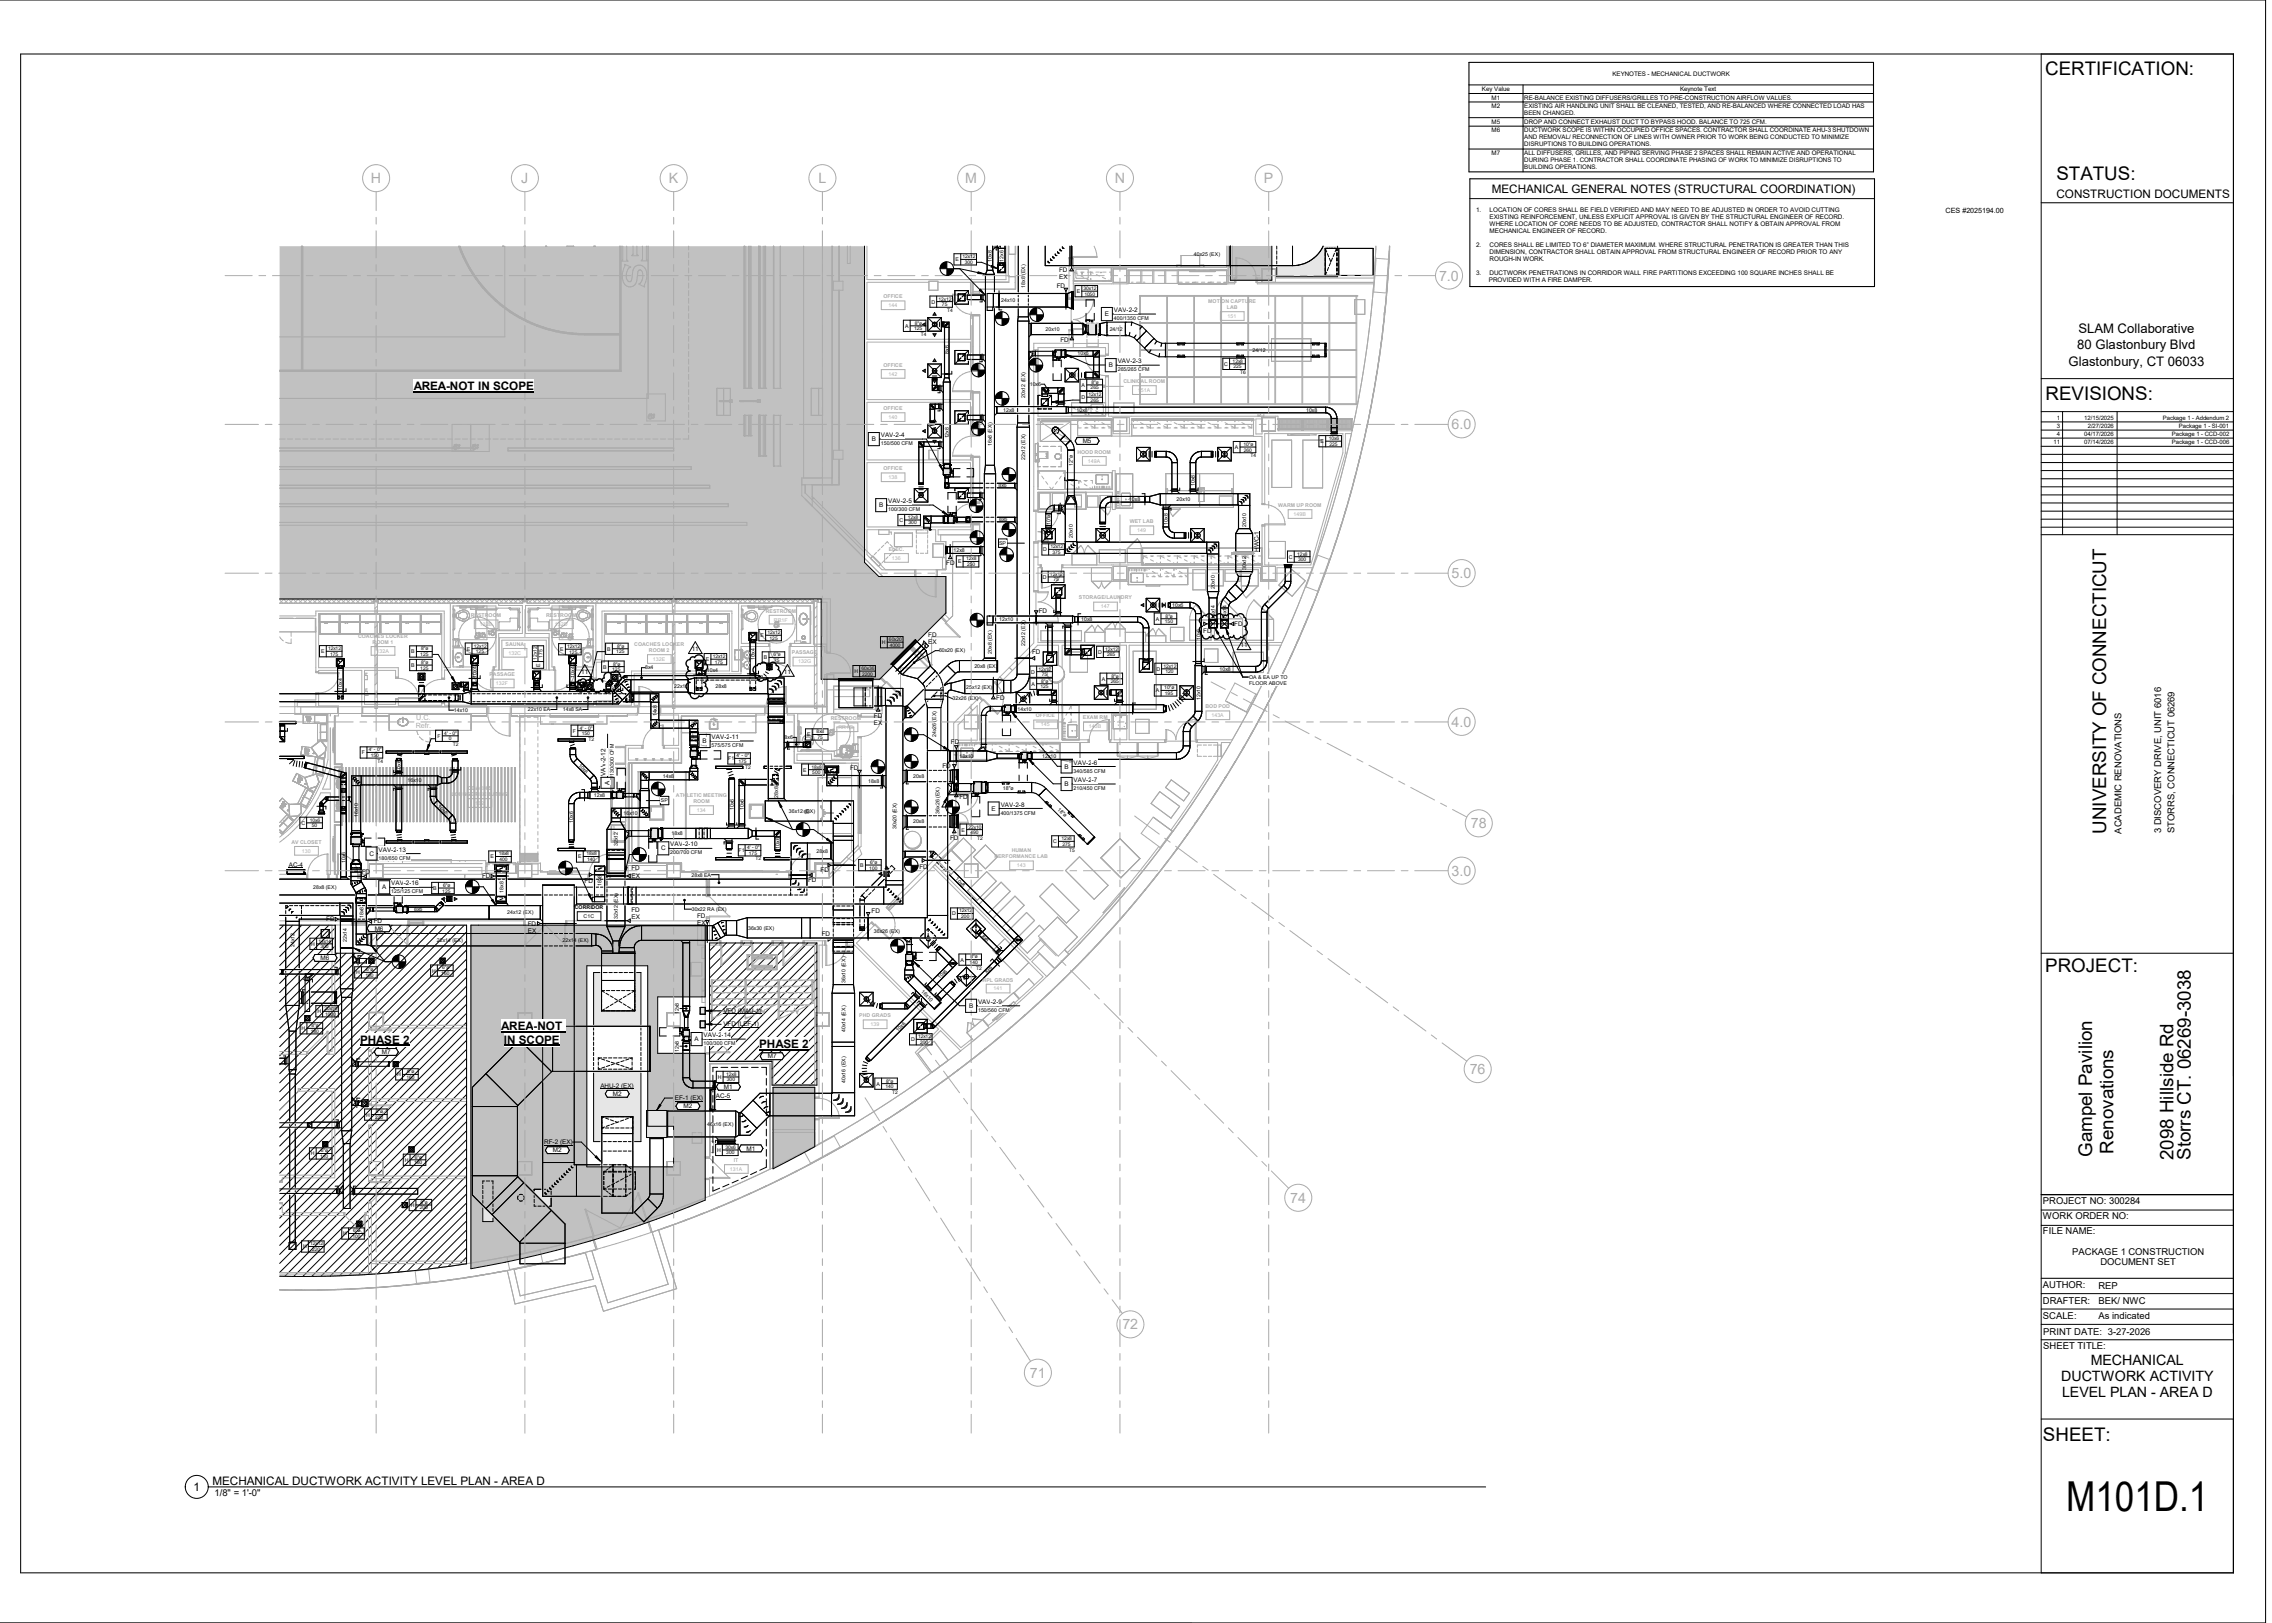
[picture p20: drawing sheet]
<svg xmlns="http://www.w3.org/2000/svg" width="1067mm" height="762mm" viewBox="0 0 1067 762" stroke-linecap="round" stroke-linejoin="round" font-family="sans-serif">
<defs><g id="words">
<text font-size="19.4" x="970" y="710">M101D.1</text>
<g font-size="8.8">
<text x="960" y="35">CERTIFICATION:</text>
<text x="966" y="84">STATUS:</text>
<text x="960" y="188">REVISIONS:</text>
<text x="989" y="391" transform="rotate(-90 989 391)">UNIVERSITY OF CONNECTICUT</text>
<text x="960" y="456">PROJECT:</text>
<text x="982" y="543" transform="rotate(-90 982 543)">Gampel Pavilion</text>
<text x="992" y="542" transform="rotate(-90 992 542)">Renovations</text>
<text x="1021" y="545" transform="rotate(-90 1021 545)">2098 Hillside Rd</text>
<text x="1029" y="545" transform="rotate(-90 1029 545)">Storrs CT. 06269-3038</text>
<text x="959" y="677">SHEET:</text>
</g>
<g font-size="6.7" fill="#ababab">
<text x="174" y="86">H</text>
<text x="245" y="86">J</text>
<text x="314" y="86">K</text>
<text x="384" y="86">L</text>
<text x="453" y="86">M</text>
<text x="523" y="86">N</text>
<text x="593" y="86">P</text>
<text x="676" y="132">7.0</text>
<text x="682" y="202">6.0</text>
<text x="682" y="271">5.0</text>
<text x="682" y="341">4.0</text>
<text x="691" y="389">78</text>
<text x="682" y="411">3.0</text>
<text x="690" y="504">76</text>
<text x="606" y="565">74</text>
<text x="527" y="624">72</text>
<text x="484" y="647">71</text>
</g>
<g font-size="6.7">
<text x="982" y="641">MECHANICAL</text>
<text x="968" y="648">DUCTWORK ACTIVITY</text>
<text x="968" y="656">LEVEL PLAN -</text>
<text x="1014" y="656">AREA D</text>
</g>
<g font-size="6.2">
<text x="976" y="157">SLAM Collaborative</text>
<text x="975" y="164">80 Glastonbury Blvd</text>
<text x="971" y="172">Glastonbury, CT 06033</text>
</g>
<g font-size="5.5">
<text x="700" y="91">MECHANICAL GENERAL NOTES (STRUCTURAL COORDINATION)</text>
<text x="966" y="93">CONSTRUCTION DOCUMENTS</text>
<text x="194" y="183">AREA-NOT IN SCOPE</text>
<text x="235" y="484">AREA-NOT</text>
<text x="169" y="490">PHASE 2</text>
<text x="237" y="490">IN SCOPE</text>
<text x="356" y="492">PHASE 2</text>
<text x="91" y="700">1</text>
<text x="100" y="697">MECHANICAL DUCTWORK ACTIVITY LEVEL PLAN - AREA D</text>
</g>
<g font-size="4.4">
<text x="996" y="391" transform="rotate(-90 996 391)">ACADEMIC RENOVATIONS</text>
<text x="1015" y="391" transform="rotate(-90 1015 391)">3 DISCOVERY DRIVE, UNIT 6016</text>
<text x="1021" y="391" transform="rotate(-90 1021 391)">STORRS, CONNECTICUT 06269</text>
<text x="959" y="565">PROJECT NO: 300284</text>
<text x="959" y="572">WORK ORDER NO:</text>
<text x="959" y="579">FILE NAME:</text>
<text x="973" y="589">PACKAGE 1 CONSTRUCTION</text>
<text x="986" y="594">DOCUMENT SET</text>
<text x="959" y="605">AUTHOR:</text>
<text x="985" y="605">REP</text>
<text x="959" y="612">DRAFTER:</text>
<text x="985" y="612">BEK/ NWC</text>
<text x="959" y="619">SCALE:</text>
<text x="985" y="619">As indicated</text>
<text x="959" y="627">PRINT DATE: 3-27-2026</text>
<text x="959" y="633">SHEET TITLE:</text>
<text x="101" y="702">1/8&quot; = 1'-0&quot;</text>
</g>
<text font-size="3.4" x="914" y="100">CES #2025194.00</text>
<g font-size="3.4" fill="#ababab">
<text x="195" y="342">Refr.</text>
<text x="195" y="338">U.C.</text>
</g>
<g font-size="3">
<text x="693" y="99">1.</text>
<text x="699" y="99">LOCATION OF CORES SHALL BE FIELD VERIFIED AND MAY NEED TO BE ADJUSTED IN ORDER TO AVOID CUTTING</text>
<text x="699" y="103">EXISTING REINFORCEMENT, UNLESS EXPLICIT APPROVAL IS GIVEN BY THE STRUCTURAL ENGINEER OF RECORD.</text>
<text x="699" y="106">WHERE LOCATION OF CORE NEEDS TO BE ADJUSTED, CONTRACTOR SHALL NOTIFY &amp; OBTAIN APPROVAL FROM</text>
<text x="699" y="109">MECHANICAL ENGINEER OF RECORD.</text>
<text x="693" y="116">2.</text>
<text x="699" y="119">DIMENSION, CONTRACTOR SHALL OBTAIN APPROVAL FROM STRUCTURAL ENGINEER OF RECORD PRIOR TO ANY</text>
<text x="699" y="116">CORES SHALL BE LIMITED TO 6” DIAMETER MAXIMUM. WHERE STRUCTURAL PENETRATION IS GREATER THAN THIS</text>
<text x="699" y="123">ROUGH-IN WORK.</text>
<text x="497" y="128">FD</text>
<text x="497" y="131">EX</text>
<text x="693" y="129">3.</text>
<text x="699" y="129">DUCTWORK PENETRATIONS IN CORRIDOR WALL FIRE PARTITIONS EXCEEDING 100 SQUARE INCHES SHALL BE</text>
<text x="496" y="135">FD</text>
<text x="699" y="133">PROVIDED WITH A FIRE DAMPER.</text>
<text x="519" y="148">E</text>
<text x="523" y="147">VAV-2-2</text>
<text x="498" y="161">FD</text>
<text x="521" y="172">B</text>
<text x="525" y="171">VAV-2-3</text>
<text x="409" y="207">B</text>
<text x="414" y="205">VAV-2-4</text>
<text x="508" y="208">M5</text>
<text x="413" y="238">B</text>
<text x="417" y="236">VAV-2-5</text>
<text x="591" y="259" transform="rotate(-90 591 259)">HWC-1</text>
<text x="444" y="265">FD</text>
<text x="488" y="288">FD</text>
<text x="436" y="299">FD</text>
<text x="565" y="297">FD</text>
<text x="580" y="294">FD</text>
<text x="325" y="306">11</text>
<text x="436" y="302">EX</text>
<text x="582" y="304">11</text>
<text x="485" y="307">FD</text>
<text x="273" y="317">11</text>
<text x="368" y="317">11</text>
<text x="468" y="329">FD</text>
<text x="410" y="337">FD</text>
<text x="410" y="340">EX</text>
<text x="334" y="347">VAV-2-11</text>
<text x="330" y="349">B</text>
<text x="446" y="349">FD</text>
<text x="504" y="359">VAV-2-6</text>
<text x="284" y="364" transform="rotate(-90 284 364)">VAV-2-12</text>
<text x="399" y="361">FD</text>
<text x="443" y="361">FD</text>
<text x="500" y="361">B</text>
<text x="286" y="369" transform="rotate(-90 286 369)">A</text>
<text x="500" y="369">B</text>
<text x="504" y="367">VAV-2-7</text>
<text x="451" y="375">FD</text>
<text x="466" y="381">E</text>
<text x="470" y="379">VAV-2-8</text>
<text x="446" y="394">FD</text>
<text x="173" y="402">C</text>
<text x="178" y="400">VAV-2-13</text>
<text x="310" y="399">C</text>
<text x="315" y="397">VAV-2-10</text>
<text x="136" y="407">AC-4</text>
<text x="170" y="410">FD</text>
<text x="226" y="412">FD</text>
<text x="297" y="409">FD</text>
<text x="297" y="412">EX</text>
<text x="385" y="410">FD</text>
<text x="432" y="408">FD</text>
<text x="179" y="418">A</text>
<text x="184" y="416">VAV-2-16</text>
<text x="274" y="415">FD</text>
<text x="379" y="414">FD</text>
<text x="297" y="428">FD</text>
<text x="297" y="431">EX</text>
<text x="327" y="431">FD</text>
<text x="409" y="429">FD</text>
<text x="153" y="433">FD</text>
<text x="175" y="434">FD</text>
<text x="176" y="437">M6</text>
<text x="248" y="435">FD</text>
<text x="327" y="434">EX</text>
<text x="248" y="438">EX</text>
<text x="386" y="439">FD</text>
<text x="151" y="451">M6</text>
<text x="455" y="473">B</text>
<text x="459" y="471">VAV-2-9</text>
<text x="340" y="476">VFD (MAU-1)</text>
<text x="340" y="482">VFD (LEF-1)</text>
<text x="326" y="489">A</text>
<text x="330" y="487">VAV-2-14</text>
<text x="179" y="495">M7</text>
<text x="361" y="497">M7</text>
<text x="282" y="511">AHU-2 (EX)</text>
<text x="288" y="515">M2</text>
<text x="336" y="516">AC-5</text>
<text x="340" y="511">M1</text>
<text x="317" y="517">EF-1 (EX)</text>
<text x="321" y="520">M2</text>
<text x="256" y="537">RF-2 (EX)</text>
<text x="260" y="541">M2</text>
<text x="351" y="540">M1</text>
</g>
<g font-size="2.9">
<text x="757" y="36">KEYNOTES - MECHANICAL DUCTWORK</text>
<text x="696" y="43">Key Value</text>
<text x="700" y="47">M1</text>
<text x="716" y="47">RE-BALANCE EXISTING DIFFUSERS/GRILLES TO PRE-CONSTRUCTION AIRFLOW VALUES.</text>
<text x="789" y="43">Keynote Text</text>
<text x="700" y="51">M2</text>
<text x="716" y="51">EXISTING AIR HANDLING UNIT SHALL BE CLEANED, TESTED, AND RE-BALANCED WHERE CONNECTED LOAD HAS</text>
<text x="700" y="58">M5</text>
<text x="716" y="54">BEEN CHANGED.</text>
<text x="716" y="58">DROP AND CONNECT EXHAUST DUCT TO BYPASS HOOD. BALANCE TO 725 CFM.</text>
<text x="700" y="62">M6</text>
<text x="716" y="65">AND REMOVAL/ RECONNECTION OF LINES WITH OWNER PRIOR TO WORK BEING CONDUCTED TO MINIMIZE</text>
<text x="716" y="62">DUCTWORK SCOPE IS WITHIN OCCUPIED OFFICE SPACES. CONTRACTOR SHALL COORDINATE AHU-3 SHUTDOWN</text>
<text x="716" y="69">DISRUPTIONS TO BUILDING OPERATIONS.</text>
<text x="700" y="73">M7</text>
<text x="716" y="73">ALL DIFFUSERS, GRILLES, AND PIPING SERVING PHASE 2 SPACES SHALL REMAIN ACTIVE AND OPERATIONAL</text>
<text x="716" y="76">DURING PHASE 1. CONTRACTOR SHALL COORDINATE PHASING OF WORK TO MINIMIZE DISRUPTIONS TO</text>
<text x="716" y="79">BUILDING OPERATIONS.</text>
</g>
<g font-size="2.8">
<text x="966" y="197">1</text>
<text x="979" y="197">12/15/2025</text>
<text x="1016" y="197">Package 1 - Addendum 2</text>
<text x="966" y="201">3</text>
<text x="980" y="201">2/27/2026</text>
<text x="1023" y="201">Package 1 - SI-001</text>
<text x="964" y="208">11</text>
<text x="966" y="205">4</text>
<text x="979" y="205">04/17/2026</text>
<text x="979" y="208">07/14/2026</text>
<text x="1020" y="205">Package 1 - CCD-002</text>
<text x="1020" y="208">Package 1 - CCD-006</text>
</g>
<g font-size="2.5">
<text x="449" y="123">E</text>
<text x="466" y="123" transform="rotate(-90 466 123)">10x8</text>
<text x="471" y="123" transform="rotate(-90 471 123)">12x6</text>
<text x="561" y="120">40x25 (EX)</text>
<text x="481" y="135" transform="rotate(-90 481 135)">18x8 (EX)</text>
<text x="506" y="138">E</text>
<text x="437" y="143">D</text>
<text x="470" y="142">24x10</text>
<text x="425" y="154">A</text>
<text x="491" y="155">20x10</text>
<text x="521" y="155">24/12</text>
<text x="523" y="150">400/1350 CFM</text>
<text x="445" y="166" transform="rotate(-90 445 166)">8x6</text>
<text x="506" y="167">10x6</text>
<text x="588" y="165">24/12</text>
<text x="575" y="172">C</text>
<text x="525" y="174">265/265 CFM</text>
<text x="483" y="181">10x6</text>
<text x="508" y="182">A</text>
<text x="481" y="187" transform="rotate(-90 481 187)">20x12 (EX)</text>
<text x="508" y="187">D</text>
<text x="471" y="193">12x8</text>
<text x="505" y="193">10x8</text>
<text x="613" y="193">10x8</text>
<text x="414" y="209">150/500 CFM</text>
<text x="445" y="206" transform="rotate(-90 445 206)">12x8</text>
<text x="466" y="209" transform="rotate(-90 466 209)">16x8 (EX)</text>
<text x="620" y="208">E</text>
<text x="580" y="211">A</text>
<text x="481" y="216" transform="rotate(-90 481 216)">22x12 (EX)</text>
<text x="504" y="219" transform="rotate(-90 504 219)">12&quot;ø</text>
<text x="469" y="229">8x6</text>
<text x="561" y="228" transform="rotate(-90 561 228)">10x8</text>
<text x="530" y="235">10x8</text>
<text x="552" y="235">20x10</text>
<text x="417" y="240">100/300 CFM</text>
<text x="422" y="245">C</text>
<text x="469" y="245">8x6</text>
<text x="493" y="247" transform="rotate(-90 493 247)">10&quot;ø</text>
<text x="548" y="246" transform="rotate(-90 548 246)">10x8</text>
<text x="585" y="247" transform="rotate(-90 585 247)">20x10</text>
<text x="469" y="256">SP</text>
<text x="504" y="253" transform="rotate(-90 504 253)">20x10</text>
<text x="448" y="259">12x8</text>
<text x="490" y="259">D</text>
<text x="605" y="262">C</text>
<text x="450" y="265">E</text>
<text x="585" y="268" transform="rotate(-90 585 268)">30x12</text>
<text x="490" y="272">D</text>
<text x="570" y="277" transform="rotate(-90 570 277)">20x10</text>
<text x="550" y="285">10x6</text>
<text x="469" y="292">12x10</text>
<text x="508" y="292">10x8</text>
<text x="543" y="291">A</text>
<text x="570" y="291" transform="rotate(-90 570 291)">14x14</text>
<text x="576" y="291" transform="rotate(-90 576 291)">14x14</text>
<text x="357" y="299">E</text>
<text x="219" y="305">E</text>
<text x="263" y="306">E</text>
<text x="285" y="306">B</text>
<text x="414" y="302">H</text>
<text x="481" y="303" transform="rotate(-90 481 303)">22x12 (EX)</text>
<text x="564" y="301" transform="rotate(-90 564 301)">10x6</text>
<text x="151" y="307">E</text>
<text x="193" y="307">B</text>
<text x="331" y="310">E</text>
<text x="354" y="310" transform="rotate(-90 354 310)">10x4</text>
<text x="359" y="310">B</text>
<text x="441" y="306">60x20 (EX)</text>
<text x="466" y="307" transform="rotate(-90 466 307)">20x8 (EX)</text>
<text x="516" y="307">D</text>
<text x="193" y="313">B</text>
<text x="254" y="313" transform="rotate(-90 254 313)">E</text>
<text x="283" y="314">B</text>
<text x="303" y="314">8x4</text>
<text x="332" y="316">10x4</text>
<text x="401" y="316">H</text>
<text x="457" y="314">20x8 (EX)</text>
<text x="484" y="316">D</text>
<text x="543" y="315">D</text>
<text x="573" y="315">10x8</text>
<text x="161" y="324" transform="rotate(-90 161 324)">10x4</text>
<text x="224" y="318" transform="rotate(-90 224 318)">10x4</text>
<text x="270" y="318" transform="rotate(-90 270 318)">10x4</text>
<text x="317" y="323">22x10</text>
<text x="336" y="323">28x8</text>
<text x="454" y="323">25x12 (EX)</text>
<text x="484" y="322">A</text>
<text x="517" y="320">A</text>
<text x="447" y="329">32x26 (EX)</text>
<text x="543" y="325">A</text>
<text x="564" y="329" transform="rotate(-90 564 329)">12x10</text>
<text x="213" y="334">14x10</text>
<text x="248" y="334">22x10 EA</text>
<text x="264" y="334">14x8 SA</text>
<text x="478" y="334">14x10</text>
<text x="308" y="336" transform="rotate(-90 308 336)">14x8</text>
<text x="205" y="346">F</text>
<text x="269" y="344">F</text>
<text x="368" y="347">8x6</text>
<text x="379" y="346">E</text>
<text x="440" y="346" transform="rotate(-90 440 346)">24x26 (EX)</text>
<text x="334" y="351">575/575 CFM</text>
<text x="170" y="354">F</text>
<text x="271" y="360" transform="rotate(45 271 360)">10x6</text>
<text x="342" y="357">F1</text>
<text x="450" y="356">18x10</text>
<text x="489" y="356">12x10</text>
<text x="188" y="362" transform="rotate(-90 188 362)">10x6</text>
<text x="288" y="364" transform="rotate(-90 288 364)">130/300 CFM</text>
<text x="311" y="365">14x8</text>
<text x="377" y="362">E</text>
<text x="429" y="365">20x8</text>
<text x="504" y="363">340/585 CFM</text>
<text x="191" y="367">16x10</text>
<text x="408" y="367">18x8</text>
<text x="471" y="371">18&quot;ø</text>
<text x="504" y="371">210/450 CFM</text>
<text x="279" y="374">12x8</text>
<text x="310" y="377">SP</text>
<text x="365" y="375" transform="rotate(-90 365 375)">28x8</text>
<text x="168" y="384" transform="rotate(-90 168 384)">16x10</text>
<text x="205" y="379" transform="rotate(45 205 379)">10x6</text>
<text x="293" y="383">16x10</text>
<text x="345" y="380" transform="rotate(-90 345 380)">10x6</text>
<text x="349" y="380" transform="rotate(-90 349 380)">10x6</text>
<text x="370" y="382">36x12 (EX)</text>
<text x="441" y="382" transform="rotate(-90 441 382)">36x26 (EX)</text>
<text x="470" y="382">400/1375 CFM</text>
<text x="496" y="380" transform="rotate(45 496 380)">18&quot;ø</text>
<text x="142" y="387">C</text>
<text x="269" y="386" transform="rotate(-90 269 386)">10x6</text>
<text x="421" y="389" transform="rotate(-90 421 389)">30x20 (EX)</text>
<text x="429" y="387">20x8</text>
<text x="315" y="392">18x8</text>
<text x="451" y="390">E</text>
<text x="495" y="396">C</text>
<text x="290" y="397" transform="rotate(-90 290 397)">32x12</text>
<text x="315" y="401">200/700 CFM</text>
<text x="347" y="400">F1</text>
<text x="366" y="398" transform="rotate(-90 366 398)">10x6</text>
<text x="383" y="400">28x8</text>
<text x="162" y="405" transform="rotate(-90 162 405)">10x6</text>
<text x="178" y="404">180/650 CFM</text>
<text x="230" y="403">E</text>
<text x="271" y="403">E</text>
<text x="404" y="407">B</text>
<text x="325" y="412">28x8 EA</text>
<text x="448" y="413" transform="rotate(45 448 413)">10x8</text>
<text x="147" y="417">28x8 (EX)</text>
<text x="184" y="419">125/125 CFM</text>
<text x="203" y="418">B</text>
<text x="236" y="419" transform="rotate(-90 236 419)">18x8</text>
<text x="282" y="416" transform="rotate(-90 282 416)">18x8</text>
<text x="171" y="431" transform="rotate(-90 171 431)">18x8</text>
<text x="194" y="428">8x6</text>
<text x="238" y="429">24x12 (EX)</text>
<text x="270" y="427">CORRIDOR</text>
<text x="274" y="431">C1C</text>
<text x="290" y="432" transform="rotate(-90 290 432)">32x12 (EX)</text>
<text x="325" y="428">30x22 RA (EX)</text>
<text x="447" y="430">D</text>
<text x="351" y="437">36x30 (EX)</text>
<text x="163" y="442" transform="rotate(-90 163 442)">22x14</text>
<text x="205" y="442">22x14 (EX)</text>
<text x="264" y="442">22x14 (EX)</text>
<text x="410" y="438">36x26 (EX)</text>
<text x="461" y="440" transform="rotate(45 461 440)">8x6</text>
<text x="138" y="445" transform="rotate(-90 138 445)">24x12</text>
<text x="146" y="444">H</text>
<text x="451" y="451">A</text>
<text x="167" y="457">H</text>
<text x="203" y="457">H</text>
<text x="397" y="461" transform="rotate(-90 397 461)">36x10 (EX)</text>
<text x="441" y="460" transform="rotate(-45 441 460)">10x6</text>
<text x="464" y="457" transform="rotate(-45 464 457)">8x6</text>
<text x="432" y="466" transform="rotate(45 432 466)">16x10</text>
<text x="149" y="476">H</text>
<text x="319" y="476" transform="rotate(-90 319 476)">12x8</text>
<text x="459" y="475">150/560 CFM</text>
<text x="142" y="484">H</text>
<text x="397" y="484" transform="rotate(-90 397 484)">40x14 (EX)</text>
<text x="422" y="485" transform="rotate(-45 422 485)">10x6</text>
<text x="330" y="491">100/300 CFM</text>
<text x="428" y="489">D</text>
<text x="319" y="494" transform="rotate(-90 319 494)">12x8</text>
<text x="187" y="505">H</text>
<text x="337" y="507">H</text>
<text x="397" y="508" transform="rotate(-90 397 508)">40x16 (EX)</text>
<text x="412" y="510">A</text>
<text x="172" y="524">H</text>
<text x="332" y="529">46x16 (EX)</text>
<text x="146" y="542">H</text>
<text x="190" y="545">H</text>
<text x="337" y="541">H</text>
<text x="193" y="567">H</text>
<text x="161" y="580">H</text>
<text x="142" y="586">H</text>
</g>
<g font-size="2.5" fill="#ababab">
<text x="415" y="140">OFFICE</text>
<text x="417" y="144">144</text>
<text x="576" y="149">151</text>
<text x="415" y="172">OFFICE</text>
<text x="417" y="176">142</text>
<text x="527" y="180">CLINICAL ROOM</text>
<text x="534" y="184">151A</text>
<text x="415" y="192">OFFICE</text>
<text x="417" y="197">140</text>
<text x="506" y="213">HOOD ROOM</text>
<text x="415" y="221">OFFICE</text>
<text x="511" y="217">149A</text>
<text x="417" y="225">138</text>
<text x="600" y="238">WARM UP ROOM</text>
<text x="530" y="246">WET LAB</text>
<text x="607" y="242">149B</text>
<text x="534" y="250">149</text>
<text x="417" y="259">ELEC.</text>
<text x="419" y="263">136</text>
<text x="507" y="281">STORAGE/LAUNDRY</text>
<text x="360" y="288">RESTROOM</text>
<text x="517" y="286">147</text>
<text x="221" y="290">RESTROOM</text>
<text x="256" y="290">RESTROOM</text>
<text x="363" y="292">RR1F</text>
<text x="225" y="294">132B</text>
<text x="261" y="294">132D</text>
<text x="237" y="303">SAUNA</text>
<text x="177" y="306">132A</text>
<text x="239" y="307">132C</text>
<text x="307" y="310">132E</text>
<text x="372" y="307">PASSAGE</text>
<text x="375" y="311">132G</text>
<text x="230" y="318">PASSAGE</text>
<text x="233" y="322">132F</text>
<text x="566" y="333">BOD POD</text>
<text x="390" y="338">RESTROOM</text>
<text x="486" y="337">OFFICE</text>
<text x="489" y="341">145</text>
<text x="508" y="338">EXAM RM</text>
<text x="511" y="342">143B</text>
<text x="569" y="337">143A</text>
<text x="394" y="342">RR1G</text>
<text x="223" y="378">132</text>
<text x="327" y="381">134</text>
<text x="137" y="396">AV CLOSET</text>
<text x="142" y="400">130</text>
<text x="477" y="407">143</text>
<text x="461" y="461">HPL GRADS</text>
<text x="466" y="465">141</text>
<text x="403" y="478">PHD GRADS</text>
<text x="409" y="482">139</text>
<text x="345" y="546">IT</text>
<text x="343" y="550">131A</text>
</g>
<g font-size="2.4" fill="#ababab">
<text x="567" y="142">MOTION CAPTURE</text>
<text x="576" y="145">LAB</text>
<text x="168" y="299">COACHES LOCKER</text>
<text x="175" y="302">ROOM 1</text>
<text x="298" y="303">COACHES LOCKER</text>
<text x="305" y="306">ROOM 2</text>
<text x="220" y="371">COACH'S</text>
<text x="212" y="374">LOUNGE/RECRUITING</text>
<text x="317" y="374">ATHLETIC MEETING</text>
<text x="326" y="377">ROOM</text>
<text x="475" y="400">HUMAN</text>
<text x="467" y="403">PERFORMANCE LAB</text>
</g>
<g font-size="2.4">
<text x="587" y="319">OA &amp; EA UP TO</text>
<text x="587" y="322">FLOOR ABOVE</text>
</g>
<g font-size="2.3">
<text x="452" y="121">12x12</text>
<text x="453" y="124">300</text>
<text x="509" y="136">30x12</text>
<text x="441" y="141">12x12</text>
<text x="442" y="144">75</text>
<text x="509" y="139">1050</text>
<text x="445" y="146">T4</text>
<text x="429" y="155">125</text>
<text x="430" y="152">8&quot;ø</text>
<text x="432" y="158">T4</text>
<text x="579" y="170">12x8</text>
<text x="579" y="173">225</text>
<text x="582" y="176">T6</text>
<text x="511" y="186">12x12</text>
<text x="512" y="183">265</text>
<text x="512" y="180">8&quot;ø</text>
<text x="512" y="189">265</text>
<text x="584" y="209">10&quot;ø</text>
<text x="624" y="207">10x6</text>
<text x="624" y="209">225</text>
<text x="584" y="212">260</text>
<text x="587" y="215">T4</text>
<text x="426" y="244">12x8</text>
<text x="427" y="246">300</text>
<text x="493" y="257">12x12</text>
<text x="454" y="263">12x8</text>
<text x="494" y="260">375</text>
<text x="609" y="261">12x8</text>
<text x="610" y="263">300</text>
<text x="454" y="266">250</text>
<text x="493" y="270">12x12</text>
<text x="495" y="273">75</text>
<text x="547" y="293">150</text>
<text x="547" y="290">8&quot;ø</text>
<text x="360" y="298">12x12</text>
<text x="154" y="305">12x12</text>
<text x="198" y="305">8&quot;ø</text>
<text x="222" y="304">12x12</text>
<text x="266" y="304">12x12</text>
<text x="290" y="304">8&quot;ø</text>
<text x="361" y="300">125</text>
<text x="417" y="301">60x20</text>
<text x="418" y="304">4000</text>
<text x="519" y="306">12x12</text>
<text x="155" y="308">175</text>
<text x="197" y="308">125</text>
<text x="198" y="312">8&quot;ø</text>
<text x="223" y="307">125</text>
<text x="252" y="310" transform="rotate(-90 252 310)">12x12</text>
<text x="255" y="309" transform="rotate(-90 255 309)">175</text>
<text x="267" y="307">125</text>
<text x="289" y="307">125</text>
<text x="335" y="309">12x12</text>
<text x="336" y="312">175</text>
<text x="363" y="308">6&quot;ø</text>
<text x="364" y="311">75</text>
<text x="520" y="308">265</text>
<text x="197" y="314">125</text>
<text x="287" y="315">125</text>
<text x="288" y="312">8&quot;ø</text>
<text x="404" y="315">60x36</text>
<text x="405" y="317">2200</text>
<text x="488" y="315">12x12</text>
<text x="489" y="317">75</text>
<text x="546" y="314">12x12</text>
<text x="547" y="316">120</text>
<text x="489" y="323">125</text>
<text x="489" y="321">8&quot;ø</text>
<text x="522" y="321">265</text>
<text x="522" y="318">8&quot;ø</text>
<text x="547" y="324">10&quot;ø</text>
<text x="547" y="326">195</text>
<text x="209" y="345">4' - 0&quot;</text>
<text x="211" y="348">0</text>
<text x="272" y="343">4' - 0&quot;</text>
<text x="273" y="345">150</text>
<text x="276" y="348">T2</text>
<text x="383" y="344">8x8</text>
<text x="384" y="347">75</text>
<text x="173" y="353">4' - 0&quot;</text>
<text x="213" y="350">T2</text>
<text x="174" y="355">150</text>
<text x="177" y="358">T4</text>
<text x="346" y="356">4' - 0&quot;</text>
<text x="347" y="358">175</text>
<text x="350" y="361">T2</text>
<text x="381" y="361">18x8</text>
<text x="381" y="363">500</text>
<text x="145" y="386">10x6</text>
<text x="146" y="388">50</text>
<text x="455" y="389">22x10</text>
<text x="456" y="392">490</text>
<text x="459" y="394">T2</text>
<text x="498" y="395">12x8</text>
<text x="234" y="402">18x8</text>
<text x="275" y="402">18x8</text>
<text x="351" y="399">4' - 0&quot;</text>
<text x="352" y="401">175</text>
<text x="499" y="397">275</text>
<text x="502" y="400">T5</text>
<text x="235" y="404">400</text>
<text x="276" y="404">140</text>
<text x="355" y="404">T2</text>
<text x="409" y="406">6&quot;ø</text>
<text x="408" y="408">100</text>
<text x="208" y="419">125</text>
<text x="208" y="416">6&quot;ø</text>
<text x="450" y="428">12x12</text>
<text x="451" y="431">200</text>
<text x="149" y="443">14x14</text>
<text x="150" y="445">300</text>
<text x="208" y="455">6&quot;ø</text>
<text x="455" y="453">140</text>
<text x="456" y="450">8&quot;ø</text>
<text x="458" y="455">T2</text>
<text x="172" y="459">160</text>
<text x="172" y="456">6&quot;ø</text>
<text x="207" y="458">160</text>
<text x="152" y="474">20x10</text>
<text x="153" y="477">1000</text>
<text x="146" y="485">180</text>
<text x="146" y="482">8&quot;ø</text>
<text x="431" y="487">12x12</text>
<text x="432" y="490">200</text>
<text x="191" y="504">6&quot;ø</text>
<text x="191" y="507">160</text>
<text x="341" y="505">12x8</text>
<text x="341" y="508">300</text>
<text x="416" y="508">8&quot;ø</text>
<text x="416" y="511">140</text>
<text x="419" y="514">T2</text>
<text x="176" y="525">220</text>
<text x="177" y="523">8&quot;ø</text>
<text x="341" y="539">30x6</text>
<text x="150" y="544">110</text>
<text x="151" y="541">6&quot;ø</text>
<text x="195" y="544">6&quot;ø</text>
<text x="341" y="542">300</text>
<text x="194" y="547">160</text>
<text x="197" y="568">200</text>
<text x="197" y="565">8&quot;ø</text>
<text x="165" y="581">100</text>
<text x="166" y="579">6&quot;ø</text>
<text x="146" y="585">12x12</text>
<text x="147" y="587">220</text>
</g>
</g></defs>
<g fill="#e6e6e6">
<path d="M599 116h29v14h-29z"/>
<path d="M279 457h22v79h-22z"/>
<path d="M304 521h9v13h-9z"/>
<path d="M282 540h16v10h-16z"/>
</g>
<g fill="#4c4c4c">
<path d="M433 152h1v1h-1z"/>
<path d="M438 157h2v1h-2z"/>
<path d="M438 147h2v1h-2z"/>
<path d="M433 173h1v2h-1z"/>
<path d="M438 178h2v2h-2z"/>
<path d="M438 168h2v2h-2z"/>
<path d="M433 202h1v1h-1z"/>
<path d="M438 207h2v1h-2z"/>
<path d="M438 197h2v1h-2z"/>
</g>
<g fill="#f7f7f7">
<path d="M351 448h14v7h-14z"/>
<path d="M351 449h13v6h-13z"/>
</g>
<g fill="#4c4c4c">
<path d="M546 283h1v2h-1z"/>
<path d="M536 283h1v2h-1z"/>
</g>
<path d="M413 410h1v1h-1zM416 407h1v1h-1z" fill="#000"/>
<path d="M425 448h4v3h-4z" fill="#e6e6e6"/>
<path d="M425 451h3" fill="none" stroke="#e6e6e6" stroke-width=".47"/>
<g fill="#e6e6e6">
<path d="M426 447h2v1h-2z"/>
<path d="M425 451h3v2h-3z"/>
<path d="M429 447h1v2h-1z"/>
<path d="M429 449v1z"/>
<path d="M429 450h1z"/>
<path d="M428 452l1 1z"/>
<path d="M472 331h3v3h-3z"/>
</g>
<path d="M475 331v3" fill="none" stroke="#e6e6e6" stroke-width=".47"/>
<g fill="#e6e6e6">
<path d="M471 332h1v2h-1z"/>
<path d="M475 331h1v3h-1z"/>
<path d="M471 334h1v2h-1z"/>
<path d="M473 334h1v1h-1z"/>
<path d="M473 335v1z"/>
<path d="M476 334v1z"/>
<path d="M480 353h2v4h-2z"/>
</g>
<path d="M482 353v3" fill="none" stroke="#e6e6e6" stroke-width=".47"/>
<g fill="#e6e6e6">
<path d="M478 354h2v2h-2z"/>
<path d="M483 353h1v3h-1z"/>
<path d="M479 357h1v1h-1z"/>
<path d="M481 357h1h-1z"/>
<path d="M481 357v1z"/>
<path d="M484 356v1z"/>
</g>
<path d="M580 259h8v1h-8z" fill="#f7f7f7"/>
<path d="M580 260h8" fill="none" stroke="#f7f7f7" stroke-width=".47"/>
<g fill="#f7f7f7">
<path d="M578 260h1z"/>
<path d="M578 259l1 1z"/>
</g>
<path d="M580 259h8" fill="none" stroke="#f7f7f7" stroke-width=".47"/>
<g fill="#f7f7f7">
<path d="M579 260h1z"/>
<path d="M579 259l1 1z"/>
</g>
<g fill="#c1c1c1">
<path d="M131 116h313v203h-313z"/>
<path d="M578 116h19v16h-19z"/>
<path d="M221 434h162v162h-162z"/>
</g>
<path d="M251 558h8v8h-8z" fill="#e6e6e6"/>
<g fill="#4c4c4c">
<path d="M273 321h1v2h-1z"/>
<path d="M207 421h2v2h-2z"/>
<path d="M213 421h2v2h-2z"/>
</g>
<g fill="#e6e6e6">
<path d="M227 566h4v8h-4z"/>
<path d="M443 220h3v3h-3z"/>
</g>
<path d="M443 220h3" fill="none" stroke="#e6e6e6" stroke-width=".47"/>
<g fill="#e6e6e6">
<path d="M443 223h3v1h-3z"/>
<path d="M443 218h3v2h-3z"/>
<path d="M446 222h2v2h-2z"/>
<path d="M446 221h1v1h-1z"/>
<path d="M447 221h1z"/>
<path d="M446 218v1z"/>
<path d="M446 218l1 1z"/>
<path d="M445 242h3v4h-3z"/>
</g>
<path d="M445 242v3" fill="none" stroke="#e6e6e6" stroke-width=".47"/>
<g fill="#e6e6e6">
<path d="M448 243h1v2h-1z"/>
<path d="M443 242h2v3h-2z"/>
<path d="M447 241h2v1h-2z"/>
<path d="M446 242h1h-1z"/>
<path d="M446 241v1z"/>
<path d="M495 164h3v4h-3z"/>
</g>
<path d="M498 165v2" fill="none" stroke="#e6e6e6" stroke-width=".47"/>
<g fill="#e6e6e6">
<path d="M494 165h1v2h-1z"/>
<path d="M498 165h2v2h-2z"/>
<path d="M494 168h2v1h-2z"/>
<path d="M497 168h1h-1z"/>
<path d="M497 168v1z"/>
<path d="M500 167v1z"/>
<path d="M142 410h1z"/>
</g>
<path d="M135 410h8M135 410h7" fill="none" stroke="#e6e6e6" stroke-width=".47"/>
<path d="M135 408h8v2h-8z" fill="#e6e6e6"/>
<path d="M334 512v9M334 511v10" fill="none" stroke="#e6e6e6" stroke-width=".47"/>
<g fill="#e6e6e6">
<path d="M334 511h2v10h-2z"/>
<path d="M511 152h4v5h-4z"/>
</g>
<path d="M515 152v5" fill="none" stroke="#e6e6e6" stroke-width=".47"/>
<g fill="#e6e6e6">
<path d="M510 153h1v3h-1z"/>
<path d="M515 152h2v5h-2z"/>
<path d="M510 150h2v2h-2z"/>
<path d="M512 151h1v1h-1z"/>
<path d="M321 484h3v3h-3z"/>
</g>
<path d="M321 487h3" fill="none" stroke="#e6e6e6" stroke-width=".47"/>
<g fill="#e6e6e6">
<path d="M321 487h3v2h-3z"/>
<path d="M321 483h2v1h-2z"/>
<path d="M319 483h2v1h-2z"/>
<path d="M320 485h1v1h-1z"/>
<path d="M319 485h1z"/>
<path d="M320 488h1z"/>
<path d="M186 425h3v3h-3z"/>
</g>
<path d="M189 426v2" fill="none" stroke="#e6e6e6" stroke-width=".47"/>
<g fill="#e6e6e6">
<path d="M189 426h2v2h-2z"/>
<path d="M185 426h1v2h-1z"/>
<path d="M185 424h2v1h-2z"/>
<path d="M187 425h1h-1z"/>
<path d="M188 424v1z"/>
<path d="M191 425v1z"/>
<path d="M165 393h5v3h-5z"/>
</g>
<path d="M165 393h4" fill="none" stroke="#e6e6e6" stroke-width=".47"/>
<g fill="#e6e6e6">
<path d="M166 396h3v1h-3z"/>
<path d="M165 391h4v2h-4z"/>
<path d="M170 396h1v1h-1z"/>
<path d="M170 394v1z"/>
<path d="M170 395h1z"/>
<path d="M329 473h2v3h-2z"/>
<path d="M329 479h2v4h-2z"/>
<path d="M290 372h3v3h-3z"/>
</g>
<path d="M289 372v3" fill="none" stroke="#e6e6e6" stroke-width=".47"/>
<g fill="#e6e6e6">
<path d="M287 372h2v3h-2z"/>
<path d="M293 373h1v1h-1z"/>
<path d="M292 370h2v2h-2z"/>
<path d="M290 371h1v1h-1z"/>
<path d="M288 371v1z"/>
<path d="M324 352h3v3h-3z"/>
</g>
<path d="M324 352h3" fill="none" stroke="#e6e6e6" stroke-width=".47"/>
<g fill="#e6e6e6">
<path d="M325 355h2v1h-2z"/>
<path d="M324 351h3v1h-3z"/>
<path d="M327 355h2v1h-2z"/>
<path d="M327 353h1v1h-1z"/>
<path d="M328 354h1z"/>
<path d="M327 351h1z"/>
<path d="M306 389h3v5h-3z"/>
</g>
<path d="M309 389v5" fill="none" stroke="#e6e6e6" stroke-width=".47"/>
<g fill="#e6e6e6">
<path d="M305 390h1v3h-1z"/>
<path d="M309 389h2v5h-2z"/>
<path d="M305 394h1v1h-1z"/>
<path d="M307 394h1h-1z"/>
<path d="M307 394v1z"/>
<path d="M310 394h1z"/>
<path d="M457 367h4v5h-4z"/>
</g>
<path d="M461 367v5" fill="none" stroke="#e6e6e6" stroke-width=".47"/>
<g fill="#e6e6e6">
<path d="M456 368h1v4h-1z"/>
<path d="M461 367h2v5h-2z"/>
<path d="M456 372h2v2h-2z"/>
<path d="M458 372h1v1h-1z"/>
<path d="M459 373v1z"/>
</g>
<g fill="none" stroke="#b2b2b2" stroke-width=".47">
<path d="M600 199h11M601 197v5M602 197v5M603 197v5M604 197v5M605 197v5M606 197v5M607 197v5M608 197v5M609 197v5M610 197v5M611 197v5"/>
<path d="M612 199h11M612 197v5M613 197v5M614 197v5M615 197v5M616 197v5M617 197v5M618 197v5M619 197v5M620 197v5M621 197v5M622 197v5"/>
<path d="M623 197v5M624 199h11M624 197v5M625 197v5M626 197v5M627 197v5M628 197v5M629 197v5M630 197v5M631 197v5M632 197v5M633 197v5"/>
<path d="M634 197v5M131 282l2 1M133 281l2 2M133 281l-2 2M135 281l2 2M136 281l-2 2M138 281l2 2M138 281l-2 2M140 281l2 2M140 281l-2 2M142 281l2 2M142 281l-2 2"/>
<path d="M144 281l2 2M145 281l-2 2M147 281l2 2M147 281l-2 2M149 281l2 2M149 281l-2 2M151 281l2 2M151 281l-2 2M153 281l2 2M154 281l-2 2M156 281l2 2M156 281l-2 2"/>
<path d="M158 281l2 2M158 281l-2 2M160 281l2 2M160 281l-2 2M162 281l2 2M163 281l-2 2M165 281l2 2M165 281l-2 2M167 281l2 2M167 281l-2 2M169 281l2 2M169 281l-2 2"/>
<path d="M171 281l2 2M172 281l-2 2M173 281l3 2M174 281l-2 2M176 282l-2 1M178 283h.1M178 281l2 2M178 281v1M180 281l2 2M181 281l-2 2M182 281l2 2M183 281l-2 2"/>
<path d="M185 281l2 2M185 281l-2 2M187 281l2 2M187 281l-2 2M189 281l2 2M189 281l-2 2M191 281l2 2M192 281l-2 2M194 281l2 2M194 281l-2 2M196 281l2 2M196 281l-2 2"/>
<path d="M198 281l2 2M199 281l-3 2M200 281l2 2M201 281l-2 2M203 281l2 2M203 281l-2 2M205 281l2 2M205 281l-2 2M207 281l2 2M207 281l-2 2M209 281l2 2M210 281l-2 2"/>
<path d="M212 281l2 2M212 281l-2 2M214 281l2 2M214 281l-2 2M216 281l2 2M216 281l-2 2M218 281l2 2M219 281l-2 2M221 281l2 2M221 281l-2 2M223 281l2 2M223 281l-2 2"/>
<path d="M225 281l2 2M225 281l-2 2M227 281l2 2M228 281l-2 2M230 281l2 2M230 281l-2 2M232 281l2 2M232 281l-2 2M234 281l2 2M234 281l-2 2M236 281l2 2M237 281l-2 2"/>
<path d="M239 281l2 2M239 281l-2 2M241 281l2 2M241 281l-2 2M243 281l2 2M243 281l-2 2M245 281h.1M245 281l-1 2M248 281l2 2M248 281v1M250 281l2 2M250 281l-2 2"/>
<path d="M252 281l2 2M252 281l-2 2M254 281l2 2M255 281l-2 2M257 281l2 2M257 281l-2 2M259 281l2 2M259 281l-2 2M261 281l2 2M261 281l-2 2M263 281l2 2M264 281l-2 2"/>
<path d="M266 281l2 2M266 281l-2 2M268 281l2 2M268 281l-2 2M270 281l2 2M270 281l-2 2M272 281l2 2M273 281l-2 2M275 281l2 2M275 281l-2 2M277 281l2 2M277 281l-2 2"/>
<path d="M279 281l2 2M279 281l-2 2M281 281l2 2M282 281l-2 2M284 281l1 2M284 281l-2 2M286 281l2 2M286 281l-2 2M288 281l2 2M288 281l-2 2M290 281l2 2M291 281l-2 2"/>
<path d="M292 281l3 2M293 281l-2 2M295 281l2 2M295 281l-2 2M297 281l2 2M297 281l-2 2M299 281l2 2M300 281l-3 2M301 281l2 2M302 281l-2 2M304 281l2 2M304 281l-2 2"/>
<path d="M306 281l2 2M306 281l-2 2M308 281l2 2M308 281l-2 2M310 281l2 2M311 281l-2 2M313 281l2 2M313 281l-2 2M315 281v1M315 281l-2 2M315 282h.1M317 281l2 2"/>
<path d="M319 281l2 2M320 281l-2 2M322 281l2 2M322 281l-2 2M324 281l2 2M324 281l-2 2M326 281l2 2M326 281l-2 2M328 281l2 2M329 281l-2 2M331 281l2 2M331 281l-2 2"/>
<path d="M333 281l2 2M333 281l-2 2M335 281l2 2M335 281l-2 2M337 281l2 2M338 281l-2 2M340 281l2 2M340 281l-2 2M342 281l2 2M342 281l-2 2M344 281l2 2M344 281l-2 2"/>
<path d="M346 281l2 2M347 281l-2 2M349 281l2 2M349 281l-2 2M351 281l2 2M351 281l-2 2M353 281l2 2M353 281l-2 2M355 281l2 2M356 281l-2 2M358 281l2 2M358 281l-2 2"/>
<path d="M360 281l2 2M360 281l-2 2M362 281l2 2M362 281l-2 2M364 281l2 2M365 281l-2 2M367 281l2 2M367 281l-2 2M369 281l2 2M369 281l-2 2M371 281l2 2M371 281l-2 2"/>
<path d="M373 281l2 2M374 281l-2 2M376 281l2 2M376 281l-2 2M378 281l2 2M378 281l-2 2M380 281l2 2M380 281l-2 2M382 282l-1 1M384 282h.1M157 366h.1M158 375l-1 1"/>
<path d="M158 365l1 1M159 360h-1M159 375v1M160 365v1M160 360h.1M287 367h.1M287 365h.1M287 379h.1M287 363h.1M287 377h.1M287 372h.1M287 370h.1"/>
<path d="M287 368h.1M287 373v1M287 371h.1M287 371v1M287 374h.1M287 362h.1M287 376h.1M158 381h.1M158 386h.1M159 381h1M160 386h.1M287 381h.1"/>
<path d="M287 384h.1M287 382h.1M287 385h.1M242 408h.1M242 409h.1M242 407h.1M366 554h.1M322 573h.1M174 605h1"/>
</g>
<g fill="none" stroke="#ababab" stroke-width=".47">
<path d="M142 116v58h-11M142 116v58h149v-17h-17a62 62 0 0 1-22-4M215 116a62 62 0 0 0 18 25M216 117v-1l4 8 2 5M217 119h.1M217 117l1 4M236 116h.1M236 116h1M237 116h.1M237 116v28M246 116h.1M246 116h1"/>
<path d="M247 116h.1M256 116h1M256 116h.1M257 116h.1M266 116h.1M266 116h3M269 116h.1M279 116h.1M291 116v41h-17M292 116v58h-161M292 116v6v1h3l-1-1v-6M297 116v3v1h3l-1-1v-3"/>
<path d="M302 116v6M304 116v6M304 116v71h-173M323 116v1M323 119v2M349 116v66M350 116v66M351 116v66M352 116v66M353 116v66M356 116v66M357 116v66"/>
<path d="M358 116v66M359 116v66M363 116v66M366 116v66M377 116v108M386 116v108M391 116v112M394 116v16M398 116v8h1v-8M406 116v143l-28-28v-3M407 116v15h65v-15M473 116v14h4"/>
<path d="M473 119h4M477 116v20h-17v2h-13M514 116l1 5M555 120h8v5h-8zM576 116v10h-72M577 116v17h3v-12M579 116v15h2v-10h-1M646 116l-1 15h-46M652 116v7M218 121l2 4M219 123h.1M220 125l2 4"/>
<path d="M221 127v1M222 129a63 63 0 0 0 23 20M222 129l3 3M223 131h1M225 133l3 2M226 134v1M228 136l2 2M231 139l3 3M301 133h-1l3 2v-1M301 133v-1a4 4 0 0 0-1-5l-1 1a7 7 0 0 1-1 6 4 4 0 0 1-5 0 4 4 0 0 1-1-4l1-6 3 1a4 4 0 0 0 0 7l1-2a4 4 0 0 1 3-5 4 4 0 0 1 3 6v3M301 133h.1M302 122h-1h3"/>
<path d="M302 122h.1M303 134h.1M304 122h.1M323 122v3M323 126v2M323 129v3M323 133v2M323 136v3M394 136v75M436 133h-29v26h49v-11h4M436 132h4v4h-4zM440 133h16v5h4"/>
<path d="M447 138a9 9 0 0 0 10 10M457 133l16-1h-16v7h-10v-1M502 121h2M502 140h2M504 132h18M504 126v6M505 127h6v4h-6zM506 128h-2l2 1M507 128h2M507 129l2 1M508 128h.1M508 129h.1"/>
<path d="M511 128h2M512 131v1l-2-1M513 128h-1v1M515 128h1M515 129l1 1M515 121v-1h-11v21h10v-1M515 121h-13v19h12M517 128h.1M518 130l1 1M518 128h1M521 128h1v1M522 131v1l-1-1"/>
<path d="M522 126v6M522 126v6h-18M523 126h6v7h-6zM530 127h30M530 133h23M530 133v-6h23v6M531 133h1M534 133h1M535 139h.1M535 139v51M535 139h102M536 127v6"/>
<path d="M537 133h1M541 127v6M542 127v6M547 127v6M548 139v51M553 127v6h23v-6h-46v6h-26M554 133h1M555 125h-2v1M557 133h1M560 133h3M560 133h1M560 139v51"/>
<path d="M561 127h.1M561 139v51M561 127l-2 1h12l-3-1M562 127h1M563 125h2v1M564 133h2M565 127h1M567 133h3M567 133h1M568 127h1M571 133h2M573 139v51"/>
<path d="M574 139v51M575 133h1M576 133h-22h22M576 127h-7M580 131v2h-4M580 121a10 10 0 0 1 10 10M586 139v51M590 131v2h55M590 131h3M590 131v2M590 133h55a506 506 0 0 1-10 69h-35v-7h-80v-19h-1M593 133v-7h6v7"/>
<path d="M599 139v51M611 139v51M612 139v51M624 139v51M637 139v51M637 139h.1M651 139l-1 8M651 136v3M652 131l-1 8M652 131l-1 1M652 128v3M652 123v1"/>
<path d="M652 123v8M652 120v3M131 158h11M232 141h1M233 141l4 4M234 142l3 2M236 144h.1M237 145v13h-95M237 145l7 4 8 4M238 145l3 2M240 147h.1M241 147l4 2"/>
<path d="M243 149h1M245 149l13 5M245 149l3 2M247 151h1M249 151l4 2M252 153h.1M253 153l4 1M256 154l1 1M257 154l4 1M261 155l13 2M261 156h.1M262 155l3 1"/>
<path d="M265 156v1M266 156h4M269 157h1M270 157h4M323 140v2M323 144v2M323 147v3M323 151v2M323 154v3M323 158v2M457 148h3v26h-3M457 148v26"/>
<path d="M502 159h2M502 155h2M503 140v15M509 155h-7v6h-17v79h12M509 155v-1h-5v9M514 140a10 10 0 0 1-10 10 5 5 0 0 1 5 5M535 152h102M535 151h102M599 159h-2v5M599 159h12M612 159h4v5M637 141h-1v7h1"/>
<path d="M637 141h4v7h-4M649 156l-1 8M649 156v1M650 153l-1 3M650 148l-1 8M650 148v1M650 147v1M650 144v3M323 161v3M323 165v2M323 169v2M323 172v3"/>
<path d="M323 176v2M323 179v3M457 174a10 10 0 0 0-10 10M460 174h-4v-13h-49v27h49v-4h4M485 175h2M485 164h2M504 161h16v6h-10M510 167h9v-4h-32v32h32M510 167a10 10 0 0 0 9 9M519 176v19M519 166h1M519 177h1"/>
<path d="M535 164h102M535 177h102M535 165h102M597 165v5h2M599 170h12M616 165v5h-4M646 177v3M647 172l-1 8M647 172v1M647 169v3M648 164l-1 8M648 164v1"/>
<path d="M649 161l-1 3M212 199h18v13h-18zM221 199v13M304 185h8v13h-8zM304 195v1l2 1M305 195v1l1 1 1-1M305 195l1-1v1h1M305 195h.1M305 195h1h-1M305 195l1 1M307 195v1M307 195h.1"/>
<path d="M307 196h.1M323 183v2M323 186v3M323 190v2M323 194v2M323 197v3M338 188h.1M338 189h.1M338 188v1M338 188h5M338 189h5M340 182v6"/>
<path d="M340 189v6M342 189h.1M343 188v1M343 188h-1M343 188h.1M343 188h1v1h-1M343 189h.1M343 188v-6h-6v13h6v-6M347 189h.1M347 188h.1M347 188h9M347 189h9"/>
<path d="M347 188v1M348 188v1M349 182h.1M349 195h.1M349 195v10M349 182h4M349 195h4M350 195v10M351 195v10M352 195v10M353 195v10M353 195h.1"/>
<path d="M353 182h.1M354 188v1M356 188h1v1h-1M356 188h.1M356 189h.1M356 188v1M356 182h.1M356 195h.1M356 182h3M356 195v19M356 195h3M357 195v19"/>
<path d="M358 195v19M359 195v19M359 195h.1M359 182h.1M363 182h.1M363 195h.1M363 182h3M363 195v24M363 195h3M366 182h.1M366 195h.1M366 195v24"/>
<path d="M384 182v13M386 182h-5v13h5M447 184h13v21h-3M447 184v-1h10v22M488 198v9M488 198h15M488 198l15 9M503 198v9M503 198l-15 9M503 195h16M505 191h-2l2 1M506 197v8h16"/>
<path d="M506 197h16M506 200v1h2M506 191h2M507 193l1 1M507 191h.1M508 198l-2-1v1M509 198l2 1M510 191h3M511 194v1l-2-1M512 190h6v4h-6zM513 192l-2-1v1M514 200v1l-2-1"/>
<path d="M514 191h2M514 193l2 1M515 191h.1M515 192h.1M516 198l-2-1v1M517 194l2 1M517 198l2 1M518 191h1M519 189h-16v6M520 200l2 1h-2M522 197v8M523 196h7v8h-7z"/>
<path d="M523 189h9v5h-9zM529 196v6h-6M531 197h58M532 200v1h2M534 198l-2-1v1M535 190h.1M535 190h102M535 198l2 1M540 200v1l-2-1M542 198l-2-1v1M543 198l2 1M548 200v1l-2-1"/>
<path d="M550 198l-2-1v1M551 198l2 1M556 200v1l-2-1M558 198l-2-1v1M559 198l2 1M564 200v1l-2-1M566 198l-2-1v1M567 198l2 1M572 200v1l-2-1M574 198l-2-1v1M575 198l2 1M580 200v1l-2-1"/>
<path d="M582 198l-2-1v1M583 198l1 1M586 200l2 1M588 197v1M588 200v1M593 197h-3v7h3v-8h6v6h-6M599 196v6M600 197h1M600 197h.1M600 197v4M601 197h.1M601 197h10"/>
<path d="M611 197h.1M611 197h1M611 197v4M612 197h.1M612 197h-1M612 197v4M612 197h11M623 197h.1M623 197v4M623 197h1M624 197h.1M624 197v5"/>
<path d="M624 197h10M634 197h1M635 197v4M635 197h.1M635 197h-1M637 190h.1M643 196l-2 8M643 196l-1 1M643 193v3M644 188l-1 8M644 188v1M646 180l-2 8"/>
<path d="M646 180l-1 1M131 210h91v2h-91M131 219h194v1h-194M131 206h3M135 206h2M139 206h2M142 206h3M146 206h2M149 206h3M153 206h2M156 206h3M160 206h2"/>
<path d="M164 206h2M167 206h3M171 206h2M174 206h3M178 206h2M181 206h3M185 206h2M189 206h2M192 206h3M196 206h2M199 206h3M203 206h2"/>
<path d="M207 206h2M210 206h2M213 210v1h1h-1zM213 209h2l1 1M213 209h.1M213 209h1h-1l1 1v1M214 206h2M215 209h1zM216 210l-1 1v-1l-1 1M216 210h.1M217 206h3M221 206h2"/>
<path d="M222 210v1h1h-1zM224 209h-1h-1h1h-1l1 1v1M224 209l1 1M224 209h1zM224 206h3M225 210l-1 1v-1l-1 1M225 210h.1M228 206h2M231 206h3M235 206h2M239 210h77v2h-77zM239 206h2"/>
<path d="M242 206h3M246 206h2M249 206h3M253 206h2M256 206h3M260 206h2M264 206h2M267 206h3M271 206h2M274 206h3M278 206h2M282 206h2"/>
<path d="M285 206h2M289 206h2M292 206h3M296 206h2M299 206h3M303 206h2M306 206h3M310 206h2M314 206h2M317 206h3M323 201v2M323 204v2h-2"/>
<path d="M349 205h.1M349 205h4M353 205h.1M356 214h.1M356 214h3M359 214h.1M363 219h.1M363 219h3M366 219h.1M394 216v12h-18M436 211h4v5h-4zM447 214h10v22"/>
<path d="M447 214h13v22h-3M457 205a10 10 0 0 0-10 9M460 204h-4v-15h-49v27h49v-1h4M488 207h15M509 201h2M510 201h.1M512 201h4M517 201h2M518 201h.1M531 205h58M535 201h2M536 201h.1"/>
<path d="M539 201h3M543 201h2M544 201h.1M546 201h4M551 201h2M552 201h.1M554 201h4M559 201h2M560 201h.1M562 201h4M567 201h2M568 201h.1"/>
<path d="M570 201h3M575 201h2M576 201h.1M578 201h3M583 201h2M584 201h.1M586 201h2M597 207h9v22h-9zM600 201v1M600 201l1 1M600 202h.1M600 201h.1"/>
<path d="M601 202h10M601 202h-1M605 204h10M611 202h.1M611 201v1M611 202h1M611 201l1 1M612 202h.1M612 207h9v22h-9zM612 201v1M612 201h.1M612 202h11"/>
<path d="M623 202h.1M623 201v1M623 201l1 1M624 202h10M632 204h3a474 474 0 0 1-18 61l15-52zM634 202h.1M634 202h1M635 201h.1M635 201l-1 1M638 217l-3 10M639 212l-2 8M639 212v1"/>
<path d="M641 204l-2 8M641 204v1M642 201l-1 3M131 228h202v1h-202M131 237h211v1h-211M391 224h-15v9l38 38h16M457 236a10 10 0 0 0-10 10M460 236h-4v-19h-49v30h49v-1h4M485 240h2M487 231h23M488 231v8M488 231v8h5v-8"/>
<path d="M489 224l1 1M491 226l1 1M493 229l1 1 1-1M494 239v-7h6v7M496 226v1M498 224l-1 1M500 221v9M500 222h22M500 230h22M500 221h-13l1 1M500 221l-1 1M500 222v8"/>
<path d="M501 226h-1h1M503 226h1M503 227l1 1M505 232h3v6h-3zM506 226h1M507 229v1l-2-1M508 226h-1v1M509 226h2M509 227l1 1M509 226h1M510 231v8h-23M511 233h5v5h-5z"/>
<path d="M512 226h1v1M513 229v1l-1-1M514 228v2M515 227h.1M515 227h5M515 223v4M515 223h.1M515 228v2M515 223h5M516 228v2M517 238v-5h5v5M517 238h5"/>
<path d="M517 238l3 4M517 228v2M517 225h.1M517 223v1M518 228v2M519 228v2M520 228v2M520 223h.1M520 227h.1M520 223v4M521 228v2M522 238l-1 2-1 2"/>
<path d="M522 222v8M524 222h8v17h-8zM524 236h1M524 231h1M524 237h1M524 238h1M524 232h1M524 235h1M524 234h1M524 233h1M524 222v17M527 232v5"/>
<path d="M527 237h.1M527 232h.1M527 237h3M529 234h.1M530 234h1M530 232h-3M530 232h.1M530 232h1M531 232h.1M531 232l-1 5M531 237h-1M547 230h1v1h-1"/>
<path d="M547 222h32v16h-32zM548 230h15M549 239h5M549 239l2 3M549 238v1M554 239l-3 3M554 238v1M563 230h1v1h-1zM563 231h.1M563 230h.1M563 230v1M563 229h2v6h-2z"/>
<path d="M563 222v7M563 235v3M563 230h1M563 230h15M564 230h.1M564 230h-1M564 230v1M573 233h6v4h-6zM579 230h-1v1h1M593 236h1M594 237h-1v-32h-4v-8h-58v8h-9v-8h-35v33h35v-9h2v18h-2v-8h-35v10h10v-1M594 237v-33h37v9l-16 52h-21v-19h9"/>
<path d="M594 237a10 10 0 0 1 9 9M633 235l-2 8M633 235v1M634 232l-1 3M635 227l-2 8M635 227v1M131 245h220v2h-220M447 246v-1h10v6h-17v-2h17M447 246h13v8h-13v35l-3 4 7 6M485 255h2M486 240v14M492 254h-5v11h2v11"/>
<path d="M492 254h-7v24h7M497 240a10 10 0 0 1-10 10 5 5 0 0 1 5 4M507 256l2 2v2l1-2 1-2M507 256l-4 4M507 256h1M511 256l4 4M511 256h.1M516 258h12v6h-12zM529 258h7M529 258v6h7v-6M534 253l1 2 1 3M534 253l-4 5"/>
<path d="M534 253l-5 5M551 242h.1M592 257v8l-1-1M593 247h1M593 257h-57v8M596 254h8v8h-8zM603 246h-10v19h-94v2M626 258l-3 8M626 258l-1 2M627 256l-1 2M631 243l-5 15M631 243l-1 1"/>
<path d="M632 240l-1 3M430 268v3M430 271v-3h-16l-7-8v-11h32v5h5v14h-4v12M430 271a10 10 0 0 0 10 9M440 268v3M485 262h2M485 277h2M486 278v14M488 265v2M489 276v-9h-2v11h5M492 278a5 5 0 0 1-5 5 9 9 0 0 1 10 9M499 267h23v6h8"/>
<path d="M499 267a10 10 0 0 1-10 9M499 265v2M503 260h12M503 260v5M512 273h10l-3 3M512 273l4 3M512 267v6M513 273l3 3M515 260v5M516 276l1-3 2 3M519 276h.1M522 273l-3 3"/>
<path d="M523 266h6v6h-6zM530 267h28M530 267v7M530 267v1M531 273h.1M531 273h6M531 269v4M531 269v1M531 267v1M531 269h6M531 269h.1M532 267v1"/>
<path d="M533 267v1M534 267v1M534 271h.1M534 272v1M535 267v1M536 267v1M536 265h57M536 269h1M537 267v1M537 269h.1M537 269v1M537 273h.1"/>
<path d="M537 269v4M537 261h2M537 261l2 1M537 261v1M537 264v1M538 267v1M538 274v1h7v-1M539 269v2M540 267h-1v1M540 261h2M540 263h2M541 261h.1"/>
<path d="M541 271h2M541 268l1 1M541 271h1M543 261h3M544 271h2M545 264v1l-2-1M545 269v2l-1-1M546 267h-1v1M547 262l-2-1v1M547 271h2M547 268l2 1M548 271h.1"/>
<path d="M548 261h2M548 263h2M549 261h.1M550 271h2M551 261h3M551 269v2l-1-1M552 267h-1v1M553 264v1l-2-1M554 271h1M554 268l1 1M555 262l-2-1v1M556 261h2"/>
<path d="M556 263h1M556 270l2 1h-1M557 261h.1M558 267v7h-28v-7h62v6h8v-6h16l-14 35h-115v-10h10M559 261h3M560 267h6v10h-6zM561 264v1l-2-1M563 262l-2-1v1M564 261h2M564 263h1M564 261h1M567 267h7v8h-7z"/>
<path d="M567 261h3M569 264v1l-2-1M571 262l-2-1v1M572 261h1M572 263h1M575 261h3M575 267h7v6h-7zM577 264v1l-2-1M578 262l-1-1v1M580 261h1M580 263h1M583 275a8 8 0 0 0 2 6"/>
<path d="M583 275h8M583 275v-8h8v8M583 261h3M585 264v1l-2-1M586 262l-1-1v1M588 261h1M588 263h1M591 275l-6 6M591 261h1M593 266h6v6h-6zM607 267l6 6-6 7-7-5zM620 274l-2 7"/>
<path d="M620 274v1M621 271l-1 3M623 266l-3 8M623 266v1M624 263l-1 3M131 290h17v26h11M131 297h17M131 281h45v2h-45M137 290h.1M139 290h.1M147 290h.1M148 290v7"/>
<path d="M150 288v4h57M150 288h57M150 292h57M150 292h.1M150 288v4M153 292v1v-1M153 288h.1M153 292h.1M154 292v1M154 293h.1M159 292h.1M159 288v10h-9v-6"/>
<path d="M160 292h.1M160 292v6h9v-6M160 288v4M162 293h.1M162 292v1M163 288h.1M163 292h.1M163 292v1v-1M169 292h.1M169 288v4M169 292v6h7M172 292v1v-1"/>
<path d="M172 288h.1M172 292h.1M173 292v1v-1M176 283h.1M176 282h.1M176 282h2M177 285l-1 1M177 293l-1 2M177 298l-1 1M178 283h.1M178 282h.1M178 281h67v2h-67z"/>
<path d="M178 292h.1M178 288v4M178 292v6h-1M179 288v4M179 292h.1M179 292v6h9v-6M181 292v1v-1M182 288h.1M182 292h.1M182 293h.1M182 292v1M188 292h.1"/>
<path d="M188 288v4M188 292v6h9v-6M191 293h.1M191 292v1M191 288h.1M191 292h.1M192 292v1v-1M197 292h.1M197 288v4M198 288v4M198 292h.1M200 292v1v-1"/>
<path d="M201 288h.1M201 292h.1M201 293h.1M201 292v1M207 292h.1M207 288v10h-9v-6M211 283v30h-2v-26h-61v2h-17M213 286h.1M213 286l1 1v8l-1 1M213 300h2M213 300h.1M213 286v9"/>
<path d="M213 295h.1M215 300h.1M216 284v1M216 285v1l3-1M216 285h.1M216 285h7M219 284v1M221 285v1M221 286h.1M223 298v1l1 1h-1zM223 284v1M223 285h-2"/>
<path d="M223 285h.1M223 299h10M224 285h-1M224 284v1M224 285h.1M224 286a10 10 0 0 0 9 10M224 285v1h-3M225 299h1M225 298l-1-1h-1l1 1h-1h1l1 2v-1M225 297h.1M225 298h.1M225 297h1h-1"/>
<path d="M225 298v2v-1M226 299h.1M226 297l-1 2M226 297h.1M226 297v1v-1M226 297h1v1h1h-1l-1 1v-1v1M227 299h1v-1v1zM227 285h-3M227 285h.1M227 284v1M227 284v1h-11M229 284v16h-16"/>
<path d="M229 296h1zM229 298l1-1h1v-1h1h-1l1 1h-1v1l-1-1v1M229 298h.1M229 298h1M230 298h.1M231 298h1v-1v1zM233 296h11v-10h-21v13M233 296h.1M233 286h-9M234 283v1h11v13h-11v18M234 292v4M234 296h.1"/>
<path d="M234 296h1M235 292h-1M239 286h.1M239 286h1h3M240 290h.1M240 290l-1 2h-5M240 286h.1M240 286h3l1 1M240 290h3M243 296h.1M243 286h.1M243 290h.1"/>
<path d="M243 296h-9M243 290v6M243 286v8l1 1M243 287h1M243 287h.1M244 287h.1M244 287h-1M244 287v7M244 295h.1M244 294h.1M244 288h.1M244 287v1"/>
<path d="M244 294v1M245 283h.1M245 282h.1M245 282h2M248 281h67v2h-67zM248 282v1M248 287v1M248 288h.1M248 294v1M248 295h.1M248 294h.1M248 287h.1"/>
<path d="M248 287v7M248 287h1M249 287h.1M249 287h-1M249 296h.1M249 286v8l-1 1M249 296h9M249 286h.1M252 286h.1M252 286h-3l-1 1M253 286h.1M253 286h-1h-3"/>
<path d="M257 292h1M258 292h-6v-2h-3v6M258 296h-1M258 292v4M258 296h.1M258 283v1h-11v13h11v18M259 296h.1M259 286h9M259 296h-11v-10h21v13h-10M260 297v1h1h-1zM260 297h1v1l1-1v1M262 296l-1 1v-1h-1l1 1h-1"/>
<path d="M262 296h.1M262 296l1 1M262 296h1zM262 298h.1M263 284v16h15M263 297l-1 1M263 297h.1M263 298l1 1h1h-1zM264 284l1 1h10M264 284v1M264 285h.1M264 285h4"/>
<path d="M265 297h-1l1 1h-2h1l1 1M265 297h.1M265 297v1v-1M265 297l1 2M266 297v1zM266 299h-1l1-1-1 1M266 299h.1M267 284v1M267 285v1M267 286h.1M267 299v1h1M267 286h3"/>
<path d="M268 284v1M268 285h.1M268 286a10 10 0 0 1-9 10M268 298l1-1v1zM268 299l1 1zM269 300h-1M269 298l-1 1h1M269 298l-1-1-1 1h1l-1 1M269 299h.1M269 299v1M270 286h.1M270 285v1"/>
<path d="M270 284v1M272 284v1M275 285h.1M275 285h-7M275 284v1M275 285v1l-3-1M276 284l-1 1M276 300h2M276 300h.1M278 295h.1M278 295v1M278 286v9"/>
<path d="M278 286h.1M278 300h.1M278 286v1v8M280 283v27M284 288v4h58v-4M284 288h58M284 292h58M285 292h.1M285 292v6h9v-6M285 288v4M290 293h.1M290 292v1"/>
<path d="M291 288h.1M291 292h.1M291 292v1v-1M294 292h.1M294 288v4M294 292v6h9v-6M300 293h.1M300 292v1M300 288h.1M300 292h.1M301 292v1v-1M303 292h.1"/>
<path d="M303 288v4M304 288v10h9v-6M304 292h.1M309 293h.1M309 292v1M310 288h.1M310 292h.1M310 292v1v-1M313 292h.1M313 288v4M313 292v6h3M315 282v1"/>
<path d="M315 282h2M317 284l-1 1M317 293l-1 1M317 282v1M319 293h.1M319 292v1M319 288h.1M319 292h.1M320 292v1v-1M322 292h.1M322 292v6h-5l-1 1M322 288v4"/>
<path d="M323 288v4M323 288v10h9v-6M323 292h.1M329 293h.1M329 292v1M329 288h.1M329 292h.1M329 292v1l1-1M332 292h.1M332 288v4M332 292v6h10v-6M338 293h.1"/>
<path d="M338 292v1M339 288h.1M339 292h.1M339 292v1v-1M342 292h.1M342 288v4M347 283v32h-3v-28h-61v23h-3M348 295h.1M348 286h.1M348 286h1M348 286v9M349 296h-1"/>
<path d="M349 286h.1M349 286v9M349 296h.1M349 295v1M349 295h.1M351 284l1 1h10l1-1M351 285v1l3-1M351 284l1 1M351 285h.1M352 285h6M352 285h.1M354 284v1"/>
<path d="M356 284v1M356 285v1M356 286h.1M356 286h3M358 284l1 1M359 285h.1M359 284v1M359 286h.1M360 285l-1 1M360 284v1M362 285h.1M362 285h-3"/>
<path d="M362 284v1M364 293v2h1l-1-1v-1M364 293h1v1v-1l1 1M364 292h1l-1 1M364 292h.1M364 292h1M365 292h1zM365 292h.1M365 292v1h1v1M366 294h.1M374 284v17M380 284v18"/>
<path d="M382 283h-65v-2h65v21h6v3M382 283h.1M382 282h.1M382 282h2M384 285l-2 1M384 289l-2 1M384 294l-2 1M384 298l-2 1M384 282h.1M384 281h6v26h-2v-24h-4zM440 280h-1v-9h5v17l-2 2 9 9M442 290l3 2"/>
<path d="M451 299h-14v13M485 293h2M489 296h19v5h-19zM497 292h-12v10l-18 18 1 2M509 297v5M513 294l-3 3M513 294l1 3 1-3M513 294l-4 3M515 294l4 3M515 294l4 3h-10M515 294h.1M519 295h9"/>
<path d="M519 295v7M522 292l2 3 1-3M522 292l-3 3M525 292l3 3M525 292h.1M528 295v7M528 297h10v5M541 295l2 3 1-3M541 295l-3 3M541 295l-3 3h9M544 295l3 3M544 295h.1"/>
<path d="M547 298v4M550 295h6v6h-6zM559 291v10h10v-10M559 291h10M562 284l-2 3-1 4M562 284l6 7M562 284l7 7M570 291v10h13v-10M570 291h13M574 281l9 10M574 281a13 13 0 0 0-4 10M574 281h.1"/>
<path d="M585 291v10h13v-10M585 291h13M589 282a13 13 0 0 0-4 9M589 282l9 9M611 296l-3 9M612 294l-1 2M616 286l-2 4M618 281l-7 15M618 281l-1 1M148 315h2M159 316h-9v-1h20v21h13M159 316a10 10 0 0 1-9 9"/>
<path d="M177 303l-1 1M177 307l-1 1M177 311l-1 2M177 316l-1 1M186 318h1M187 318h-1v-3h-15v16h15v-3h11M187 318v-5h-37v-25h57v31M187 318a9 9 0 0 1 10 10M207 318h2M207 319a11 11 0 0 0-10 11M213 305h.1M213 312h.1"/>
<path d="M213 304h.1M213 304h5v9M213 304h2M214 300v3l-1 1M215 303h.1M215 300v1M215 301l-1 1M215 303h-1M215 301h.1M215 301v2M215 303v1M215 304h.1"/>
<path d="M215 300v4M216 313h.1M216 313h1M216 312h.1M216 312v1M216 312h1M217 312h.1M217 313h.1M217 312v1M221 313v2M222 315v-2h-9v-29h20v29h-1v11M222 315h-13v4h-2"/>
<path d="M222 315a9 9 0 0 0 10 9M232 313v2M234 314v-15h24v15M260 313v2M270 315h8M270 315a9 9 0 0 1-10 9M271 313v2M274 313h1M274 313h.1M274 312h.1M274 312h1M274 312v1"/>
<path d="M275 312h.1M275 313h.1M275 312v1M276 300v4M276 303h.1M276 303v1M276 304h.1M276 301h.1M276 300v1M276 301v2M276 304h2M276 303h1"/>
<path d="M277 300v3l1 1M277 301l-1 1M278 304h.1M278 303h.1M278 303v1M278 312v-28h-19v29h1v11M278 305h.1M278 312h.1M278 313h-8v2M278 304h-4v9M279 315v4h1M279 318h1"/>
<path d="M280 311h4v-23h59v27h-46v16h-17v-2h11v1M280 315v4M280 319a11 11 0 0 1 11 11M317 302l-1 1M317 306l-1 2M317 311l-1 1M317 315l-1 2M317 320l-1 1M361 302v2M361 304h-13v12h-50v15h1v4M361 304v-2h-13v-18h33v18h-10v11M361 304a9 9 0 0 0 10 9"/>
<path d="M371 302v2M373 302v-1h3v1M377 302h.1M377 302h1M377 301v1M377 301h.1M378 302h.1M384 303l-2 1M384 307l-2 1M384 312l-2 1M384 316l-2 1M388 317h-1v14h-17v5h3v22h30v39"/>
<path d="M388 317v15M388 317h2M390 306h-3v-2h-16v9M390 307a10 10 0 0 1 9 9M399 316h-9v1h1v2h22l1-1 9 9M399 316h-11v19M414 319l-1-1 3 3M428 304l2 2M436 314h-13v13M437 312h1l-7-7-2 2 7 7M437 312l-9-9-1 2 9 9M469 318l2 1"/>
<path d="M471 319l-2 3M474 313l1 2M475 315l-4 4M497 312a4 4 0 0 0-5 4 4 4 0 0 0 5 4M497 312l2 2M497 312v-9h-10l-12 12M497 320v27h-37M499 314v-11h30v32h-7v12h-2v-9h1M499 319l-2 1M499 314a4 4 0 0 1 0 5M499 319v28h12M502 306h9v10h-9z"/>
<path d="M532 306h11v27h-11zM566 305h6v6h-6zM579 306h14v10h-14zM602 316l-5 11M605 311l-4 8M606 308l-1 3M608 304l-3 7M138 332v3h16M140 332h18v3M148 330v2M148 326h2M150 325v6h9v4h-20"/>
<path d="M150 325h-2v4M170 332h59v3h-59zM177 320l-1 2M177 325l-1 1M177 329l-1 2M183 335v8h38v-8M183 336h.1M183 335h38M186 329h1M197 328h-10v3h20v-2h-10v1M197 330h12v1h19v5h-7M207 330h2"/>
<path d="M229 335a11 11 0 0 0 11 11M232 324h-1v-9h10l-5-1v-13h20v13l-5 1h10v9h-1M244 336h.1M244 336v65M251 336h.1M254 336h.1M258 335v2h23v-2M279 330h1M285 336h.1M288 336h.1M291 330h-12v1h-39v5h3M295 336h4"/>
<path d="M295 335v1h-51M300 322v13h-61v11h1M300 322v10h-60v14M300 322a10 10 0 0 1 9 10M309 332v3h51v-3M309 332h51M317 324l-1 2M317 329l-1 1M319 336v14h-8v-10M320 336v22M355 335v1h4v-5h-49v5h9M369 322v13h1"/>
<path d="M369 322v10h19M369 322a10 10 0 0 0-9 10M375 338v1v10v1M375 335h28v1h11M375 339h.1M375 339v3M384 321l-2 1M384 325l-2 1M384 330l-2 1M391 322h21v11h-21zM403 335h-28v18h17v2h11v-9h1M403 336h1"/>
<path d="M414 336a10 10 0 0 1-10 10M416 321l-2 1v13h-10v2h10v-1M416 321v-1l7 7M453 336h6v6h-6zM453 337l-3 3v8h9v-6M454 336l5-5v5M455 332l2 1M460 328l1 1M461 329l-1 1v18M461 329l1-1 7 7h-1M467 320l2 2M468 335l-8-8-12 13v32h11"/>
<path d="M468 322a10 10 0 0 1 0 13M469 322h-1M499 331h1M499 331h8v16M499 340h1M499 331v16M500 337l-1 2h1M501 334l-1 2M502 331h1M503 335h.1M503 331l-1 2M503 331v2"/>
<path d="M503 334v2M503 338v1h-1M521 338v11h26v-6M521 338a10 10 0 0 0-10 9M523 339h.1M524 336v1M526 339h.1M526 338h.1M526 336h.1M526 337l1-1-1 1zM529 339l-1 1h1M533 338h7v6h-7z"/>
<path d="M562 338h-1v9h18l10-18 12-26h-71v44h18v-4h-1M562 338v11h10v8l-22 33h1l9-13M562 338a9 9 0 0 0-10 9 5 5 0 0 0-5-4M580 321l10 5-5 8-10-5zM590 340l-3 6M590 340l-1 1M595 330l-5 10M597 327l-4 7M597 327h.1M154 357a62 62 0 0 1-23 36M155 353v18h-4l4-11M156 353h1v6"/>
<path d="M196 343v2M197 346h.1M197 346l2 2M202 346v2h-2M202 343v2M287 358h7M287 351v1M287 354v1M287 357v1M288 351v1M288 354v1M288 357v1"/>
<path d="M289 351h.1M294 351v8M294 351h-7M294 350h-7v9h7M295 358h25M295 358v47M296 358h.1M297 358v47M297 358h1M298 358h.1M301 350v1M302 350h-8v61h-8v-10"/>
<path d="M311 340v11h8v6h-24v-6h7v-1M311 340a10 10 0 0 0-9 10M312 350v1M314 358h.1M320 344h.1M320 344h35v-8h-35v22h-25v47h3M325 344l1 3M326 348l2 1M332 344v3M332 348v2h-3M374 354h16v2h13v1h-29zM375 346h.1"/>
<path d="M375 349h.1M375 342h.1M375 341h.1M375 345h.1M375 342v7M375 346v3M375 341h1M376 345h.1M376 341h.1M376 353l1-1h8l1 1M376 345h-1M376 341v4"/>
<path d="M376 353h.1M376 352v1M377 352l-1 1M377 352h8M377 352h.1M385 352h.1M385 352v1M389 344l1 1h1h-1zM390 342v1v1l1 1v-1v1M390 342h.1M390 342l1 1M391 342v1z"/>
<path d="M391 343h.1M391 343v1h1l-1 1M391 345h.1M393 355h.1M393 355h1M393 341h8v13h-8zM394 355h.1M397 351h1zM397 352h.1M398 351l-1 1M399 353h1v-1v1h-1zM400 352h-1v1l-1-1v1l-1-1"/>
<path d="M400 351h-1l1 1M400 358v42l3-3M400 351h-1v1l-1-1M400 351h.1M400 350v3M400 350h.1M400 350l1 3M400 353h1M400 353h.1M400 355h.1M401 353h.1M401 349l-1 1"/>
<path d="M401 352h.1M401 350h.1M401 350v3M401 349h.1M402 352l-1 1M402 350h-1M402 353h.1M403 353h.1M403 349l-3 1M403 353h-2M403 349v1M403 353h-1"/>
<path d="M403 349h-2M403 350h.1M403 346h1M403 350h-1v3M404 346v51l-15 15h-9v-11M448 354h2M450 349h48M450 357h57M450 349v8M450 349v1M451 355h.1M451 351v4"/>
<path d="M451 351h6M451 355v1M451 351h.1M451 349v1M452 349v1M453 349v1M454 349v1M454 353h.1M454 354v2M455 349v1M456 349v1M457 349v1"/>
<path d="M457 351h.1M457 355l-6 1M457 351v4M457 355h.1M458 349v1M466 352v1h1M468 350l-2-1v1M469 353h2M469 350l2 1M470 353h.1M472 353h3M474 352v1l-2-1"/>
<path d="M476 350l-2-1v1M477 353h2M477 350l1 1M478 353h.1M480 353h3M482 352v1l-2-1M484 350l-2-1v1M485 353h2M485 350l1 1M485 353h1M488 353h3M490 352v1l-2-1"/>
<path d="M492 350l-2-1v1M493 353h1M493 350l1 1M496 352l2 1h-2M497 349v8M498 349v8l4 1v-1M498 349v7M499 344h1M499 347h1M499 346h1M499 345h1M499 343h1"/>
<path d="M499 342h1M499 341h1M499 347h8M501 341v5M501 346h1M501 346h.1M502 346h.1M502 346h3M502 340l-1 1M502 357h.1M504 343h.1M505 343h1"/>
<path d="M505 340h1M505 346h.1M506 340l-5 1M506 340h.1M506 340v1M506 340l-1 6M506 341h.1M506 346h-1M507 349v7M507 349v8M507 357l-4 1-1-1M511 347v2"/>
<path d="M511 347v2h-61v24h9v-1M522 347v2M523 342v5h6v-11h-6v6h6M525 349v6M525 355h19M525 355l4 1M525 340v1M527 342h.1M528 341h.1M529 355v1M534 349v6v-6M534 349v6"/>
<path d="M534 355l-4 1h-1M534 355l5 1M539 355v1M543 349l1 6M544 349v6M544 355l-5 1M547 347v2M547 348h15M562 347v2M573 349h5l-5 7zM579 359l-4 6M579 359l-1 2"/>
<path d="M580 357l-1 2M583 353l-4 6M584 351l-1 2M587 346l-4 7M587 346l-1 2M157 360v26M287 361h.1M287 360v26M294 360h-7v26h7M300 362v39M300 362h.1M305 378h7v7h-7z"/>
<path d="M305 379h6v6h-6zM306 379v2zM312 379h-7v6h7M322 362v39M322 362h.1M352 378h6v6h-6zM353 379v1M353 379h.1M358 378h-6v6h6M385 379h.1M385 379h1M386 379h.1"/>
<path d="M386 379v1M400 365h-16v26h16M403 365h1M404 365v26M448 365h2M448 372h2M449 372v15M459 372a10 10 0 0 1-9 10 5 5 0 0 1 5 5M545 372l9 7-4 5-10-7zM550 366l8 6-2 4-9-6zM564 372l8-13-17 25M567 378l-2 3"/>
<path d="M568 376l-3 5M568 376h.1M572 371l-4 5M572 370v1M575 365h.1M575 365l-3 6M575 365l-2 4M576 364l-1 1M155 393v-21h-4a64 64 0 0 1-20 23M157 387v6h-1M287 385h.1M287 388h7"/>
<path d="M287 388v1M287 390v2M287 394v1M288 388v1M288 390v2M288 394v1M289 395h.1M294 387h-7v8h7M294 387v8M294 395h-7v1h7M353 380h.1M379 381h-1l1 1"/>
<path d="M379 382h.1M380 380h-1a.8 .8 0 0 0-1 1 .8 .8 0 0 0 1 1M380 380h.1M380 382h.1M380 380v2M380 382h-1M385 385h.1M386 384h.1M386 384l-1 1M386 380h.1M386 383h.1M386 383l-1 2"/>
<path d="M386 380l1 1M386 383v1M387 382h.1M387 382l-1 1M387 381h.1M388 382h.1M388 382h3M389 382h.1M390 382h.1M391 382h.1M391 382h-3M403 391h1"/>
<path d="M403 397l2 4-4 4-4-3M403 397l-8 8M447 399l5 6-5 6-6-6zM448 387h2M452 393l6 6-6 6-5-6zM455 387v-1h-5v9l-27 27M455 387h-7v7l-27 27M526 394l9 9-9 9-9-9zM541 384l9 6-5 8-9-7zM544 397a512 512 0 0 1-43 50M545 398l-4 6-15 18M552 400h.1"/>
<path d="M552 400l-5 6M552 389l-17 22M557 393h.1M557 393l-2 2M561 386l-9 14M561 386h.1M563 385l-2 1M565 381l-4 5M565 381l-1 2M131 411h13M144 411v1M144 411v1h-13"/>
<path d="M154 401v10h1M154 401v11h4v-11M154 401a9 9 0 0 0-10 10M154 411v1M158 411v1M158 401h1v10h-2M158 401a9 9 0 0 1 10 10M168 411v1h109v-1M169 411v1M173 406h7M180 405v7h-7v-7h53M180 411h46"/>
<path d="M180 407h46M182 404h.1M185 404h.1M189 405v-1h23v1M216 404h.1M218 411v1v-1M218 404h1M228 405v-1h-55v7h-5M228 410h15M243 405v1M244 404v1M244 405h.1"/>
<path d="M244 405h10v4M250 406v6h-7v-6h10v5h-3M257 411h20M276 411v1M286 401v11h46v9h1M286 401a10 10 0 0 0-9 10M287 411v1M294 406h.1M295 411h18M295 406h18M297 405h.1M298 405h.1"/>
<path d="M298 405h16M300 401h.1M313 406h6v6h-6zM314 405h.1M314 405h6v4h50v3M315 405h.1M320 405v4M320 405h-25M322 401h.1M332 414h1M332 409h26M332 414v6"/>
<path d="M333 414v6M364 411h1M370 411h1M371 411v1h-38v9M380 401v10h1M380 401a10 10 0 0 0-9 10M383 405v4h-2v3M383 405h12M383 405h.1M383 406h6v6h-6zM388 412h.1M389 405h.1"/>
<path d="M389 406h5l-5 5M395 405h.1M397 403l-2 2M453 406h6v6h-6zM457 402l6-5 5 5-5 6zM463 409l5 5-9 9-5-5zM470 414l4 5-10 10-4-4zM500 409l7-7 13 14-6 6zM531 415a500 500 0 0 1-40 44l-7-8 4-3M537 419l-2 2M537 419h.1M542 412l-2 2"/>
<path d="M542 412a511 511 0 0 1-233 165l9 28-35 11-3-12-38 8-4-16-14 3M547 406l-2 2M547 406l-5 6M131 434h25v60h-2v-10M131 432h42v12M165 432v2M166 432v2M166 433h6M172 432v2M192 432v2M192 433h6M198 432v2"/>
<path d="M199 432v2M246 432v2M266 432v2M330 434h1v8h-1zM332 431h1M332 420h1M333 421l10 9M343 430h-10v12M343 430h-11v2h-66v12M409 433l-8 9h-3v2h3l40 39-11 11 7 10a515 515 0 0 1-52 33v-12h9M409 433l8 8M409 433l1 2"/>
<path d="M410 435l1-1 7 7h-1M410 435l-8 8 49 49M416 426l1 1M416 426l2 1M416 426h.1M417 426l5-4zM417 427a10 10 0 0 1 0 14M421 421l1 2M421 421l-5 5M421 421l2 1M421 421h.1M422 423l-5 4"/>
<path d="M423 422l-1 1M423 422l-6 5M473 438l9-10 4 4-10 10zM477 421l4 4-11 11-4-5zM488 421l6-6 13 12-6 6zM490 437l-2-3-9 10 3 4 7-7M521 437l-2 2M522 427l-20 21-2-2M526 431l-1 2M532 425l-2 2M173 444v-10h-16v61h-3v-11M173 444l9-10 10 10"/>
<path d="M192 444h-1v-10h28v47h-39v-6h-7v8h11M192 444v-12h55v12M247 444v-10h-26v159a504 504 0 0 0 57-12M247 444l9-10 10 10M266 444h-1v-10h63v10h3v100h2M333 444h.1M333 442h.1M333 444v54h30v11h20v-65h-6M333 444h6v9h-1M333 442h5v11M338 442v2M348 444h5v9"/>
<path d="M348 444v-2h5v11M348 444l-10 9M349 442v2M353 442v2M363 444h5v9M363 444v-2h5v11M363 444l-10 9M363 442v2M367 442v2M377 444v-2h10v2h-2v31M377 444l-9 9M378 442v2"/>
<path d="M472 441l-6 5 11 12 6-6M487 447l-3 4-45-45-1 1 52 52M491 443l-4 4 8 8 7-7M504 455l-2 2M510 449l-2 2M516 443l-2 2M173 475h7v7h-7zM243 475h7v7h-7zM313 475h6v7h-6zM334 462h.1M334 460h.1M334 478h1"/>
<path d="M334 475h2M334 472h1M334 469h1M334 466h1M334 463h1M334 460h1M334 478h2M334 475h7M334 472h14M334 469h16M334 466h16M334 463h16"/>
<path d="M334 460v18M336 469h2M336 466h2M336 463h2M336 460h2M336 472h2M337 475h1M339 469h1M339 466h1M339 463h1M339 460h1M339 472h2"/>
<path d="M339 475h2M341 469h2M341 466h2M341 463h2M341 460h2M342 472h1M342 475h1M344 469h2M344 466h2M344 463h2M344 460h2M344 472h2"/>
<path d="M347 469h1M347 466h1M347 463h1M347 460h1M347 472h1M349 469h1M349 466h1M349 463h1M349 460h1M350 478h1M350 475h2M350 472h1"/>
<path d="M350 478h2M350 475h7M350 472h14M350 460v18l7-3v-2l1 3 1-2 7-3M350 462h.1M350 460v11l-7 3v2l-2-3v2l-7 3M350 469h2M350 466h2M350 463h2M350 460h2M350 469h15M350 466h15"/>
<path d="M350 463h15M352 472h2M353 475h1M353 469h2M353 466h2M353 463h2M353 460h2M355 472h1M355 475h2M356 469h1M356 466h1M356 463h1"/>
<path d="M356 460h1M357 472h2M358 475h1M358 469h2M358 466h2M358 463h2M358 460h2M360 472h1M361 469h2M361 466h2M361 463h2M361 460h2"/>
<path d="M362 472h2M364 469h1M364 466h1M364 463h1M364 460h1M365 460l1 18M366 462h.1M366 460h.1M366 460v18M366 469h1M366 466h1M366 463h1"/>
<path d="M366 460h1M366 469h15M366 466h15M366 463h15M366 478h1M366 475h1M366 472h1M366 475h7M366 472h14M368 469h1M368 466h1M368 463h1"/>
<path d="M368 460h1M368 472h2M368 475h2M370 469h2M370 466h2M370 463h2M370 460h2M371 472h1M371 475h2M373 469h1M373 466h1M373 463h1"/>
<path d="M373 460h1M373 472h2M374 475h1M375 469h2M375 466h2M375 463h2M375 460h2M376 472h1M378 469h1M378 466h1M378 463h1M378 460h1"/>
<path d="M378 472h1M380 469h1M380 466h1M380 463h1M380 460h1M381 460v11h1M381 462h1M382 471h-1M382 471v-11h-48v18M382 471l-7 3-1 2-1-3v2l-7 3M383 475h6v7h-6zM457 478l4 1"/>
<path d="M457 478l1 4M457 478h.1M461 479l-7 6M461 479l3 3-7 7-3-4M461 479l3 3M461 479l3 2zM468 478h.1M476 470l1 1-9 8v-1M476 470l-9 8M476 470v1M478 469l-2-3-15 13M481 477l-2 2"/>
<path d="M486 462l-3-2-7 6 3 3M487 471l-2 2M493 466l-2 2M499 460l-1 1M131 494h13M144 494v1M144 494v1h-13M154 484l-10 10M155 494v1M173 494h1M173 483h1M174 493h-1v26h11"/>
<path d="M184 483v1h-10v-1h45v33h-45v-23M184 483l-10 10M331 484h2M331 495h2M331 485h2l10 9M331 494h12M333 494h10M385 482v34M431 494l11-10 9 9-13 11-7-9 8-6 6 9-7 5M454 485l2 3M454 480l4 2M454 480v5"/>
<path d="M456 498l-2 1M462 493l-2 1M469 487l-3 2M475 482l-2 2M140 512h16v40h-25M140 512v-1h17v42h-24v2h-2M140 512l-9 9M141 511v1M173 518h1M184 519h-10v-2h45v75h-45v-28M184 519l-10 9M383 515h2"/>
<path d="M385 516h-2v-6h-20v20h20v-5h11M385 516a10 10 0 0 1 9 9M430 517h-1M437 512l-3 2M443 507l-2 2M450 502l-3 2M173 529h1M174 528v17M174 528h-1v27h11M363 532h20v6l-20 10zM383 526h2M395 539l-2 1"/>
<path d="M403 534l-3 2M410 530l-3 2M417 525l-3 2M423 521l-2 2M131 555h2M173 554h1M173 545h7v7h-7zM174 552h45M184 555l-10 9M219 553h-45v2h10M243 545h7v7h-7zM300 560l-9 16-16-8"/>
<path d="M300 560h-1l4 13h1M300 560l4 13M313 545h6v7h-6zM331 543h2M331 554h2M333 544v-45h29v50l-29 13v-9h10M333 544l10 9M343 553h-12v9l-27 10M367 553l-3 2M375 550l-4 1M382 546l-3 1M389 542l-3 2"/>
<path d="M131 565h2v4h29v2M131 565h2M131 571h31M161 569v2M162 571l9 9M172 569v2M173 565h1M174 564h-1v5h-2v11M275 568l4 12M304 573l2 6v-1M304 572l2 6M304 572v1"/>
<path d="M306 578h.1M306 578l8 25-29 9-7-25h2M315 575l-3 2M323 572l-4 2M330 570l-3 1M338 567l-4 1M345 563l-3 2M353 560l-4 2M131 598h43v-5h45a487 487 0 0 1-88 6M171 580v-9h2v26h-42M224 599a505 505 0 0 1-82 7M224 599h.1"/>
<path d="M232 598h-1M241 596l34-8 4 13-35 7zM248 594h.1M258 592l-3 1M265 590l-2 1M273 589h-3M278 581l2 6M279 580l-1 1M279 580l1 6v1M279 580h-1M280 587h.1M134 606h-3h11"/>
<path d="M134 606h8M134 606h.1M150 606h.1M159 605h-2M167 605h-2M175 605h.1M183 604h.1M183 604h-2M191 603h.1M192 603h-1M200 602h-1M207 601h.1"/>
<path d="M216 600h-1"/>
<circle cx="224" cy="298" r="9"/>
<circle cx="267" cy="300" r=".7"/>
<circle cx="268" cy="299" r="9"/>
<circle cx="365" cy="293" r="9"/>
<circle cx="377" cy="299" r=".8"/>
<circle cx="390" cy="344" r="9"/>
<circle cx="428" cy="394" r="4"/>
</g>
<path d="M215 303l-2 1M215 300h-2M278 303l-2 1M278 300h-2M402 350h-1M402 353h-1M402 350h.1" fill="none" stroke="#e4e4e4" stroke-width=".47"/>
<path d="M215 300v3M276 301v2M401 350l-1 3M403 353h.1" fill="none" stroke="#f0f0f0" stroke-width=".47"/>
<g fill="none" stroke="#000" stroke-width=".47">
<path d="M133 434l-2 2M137 434l-6 7M142 434l-11 11M146 434l-15 15M150 434l-19 19M154 434l-23 23M157 436l-26 26M157 440l-26 26M180 434l-3 3M184 434l-7 8M188 434l-11 12M193 434l-62 62"/>
<path d="M197 434l-66 66M201 434l-70 70M205 434l-74 74M210 434l-79 79M214 434l-83 83M218 434l-87 87M219 438l-88 87M157 444l-26 26M158 448l-27 26M162 448l-31 31M167 448l-36 35M171 448l-40 39"/>
<path d="M175 448l-44 43M219 442l-88 88M219 446l-88 88M219 450l-88 88M219 455l-88 87M219 459l-88 88M337 443l-4 3M341 443l-8 8M345 443l-12 12M350 443l-17 16M354 443l-21 20M358 443l-25 25"/>
<path d="M362 443l-29 29M367 443l-34 33M371 443l-38 37M375 443l-42 42M379 443l-46 46M383 443l-50 50M384 447l-51 50M384 451l-48 47M384 455l-43 43M384 460l-39 38M219 463l-88 88M219 467l-88 88"/>
<path d="M219 471l-88 88M219 476l-88 87M219 480l-88 88M384 464l-35 34M384 468l-31 30M384 472l-26 26M384 477l-22 21M219 484l-88 88M219 488l-88 88M219 493l-88 87M219 497l-88 88M384 481l-21 21"/>
<path d="M384 485l-21 21M384 489l-21 20M384 494l-16 15M384 498l-12 11M219 501l-88 88M219 505l-88 88M219 510l-88 87M219 514l-85 85M219 518l-81 81M384 502l-8 7M384 506l-4 3M219 522l-77 77"/>
<path d="M219 527l-73 72M219 531l-68 68M219 535l-64 64M219 539l-60 60M219 544l-55 55M219 548l-51 51M219 552l-46 46M219 556l-42 42M219 561l-37 37M219 565l-32 32M219 569l-28 28M219 573l-23 23"/>
<path d="M219 577l-18 19M219 582l-13 13M219 586l-9 9M219 590l-4 4"/>
</g>
<circle cx="314" cy="358" r=".2" fill="#ababab"/>
<path d="M314 358h.1" fill="none" stroke="#ababab" stroke-width=".47"/>
<circle cx="314" cy="358" r=".2" fill="#ababab"/>
<path d="M298 358h.1M314 358h.1" fill="none" stroke="#ababab" stroke-width=".47"/>
<circle cx="298" cy="358" r=".2" fill="#ababab"/>
<path d="M298 358h.1" fill="none" stroke="#ababab" stroke-width=".47"/>
<circle cx="298" cy="358" r=".2" fill="#ababab"/>
<path d="M298 358h16M298 358h.1M314 358h.1M314 405h.1" fill="none" stroke="#ababab" stroke-width=".47"/>
<circle cx="314" cy="405" r=".2" fill="#ababab"/>
<path d="M298 405h.1" fill="none" stroke="#ababab" stroke-width=".47"/>
<circle cx="298" cy="405" r=".2" fill="#ababab"/>
<g fill="none" stroke="#ababab" stroke-width=".47">
<path d="M131 299l2 2M137 300v2h-3M137 297v2M155 335h4v1h-2v23h3M155 335v1M157 336v23h3v28h-3v6v-6h3M243 336h1M244 340v1M246 337h-2v1M248 337h1M251 337h2v1M253 340v1"/>
<path d="M299 335v1M157 342h.1M157 353h.1M160 359v1M244 343v1M244 346v2M244 349v2M244 352v2M244 355v2M244 359v1M253 343v1M253 346v2"/>
<path d="M253 349v2M253 352v2M253 355v2M253 359v1M294 357v54M295 358v47M159 360h-2v26M160 360h.1M160 360h1v26h-1M160 360h-3v26h3M161 360v26M162 360l1 26z"/>
<path d="M164 360v26zM165 360l1 26zM167 360v26zM169 360v26zM170 360l1 26zM172 360v26zM173 360l1 26zM175 360v26zM177 360v26zM178 360v26zM180 360v26zM181 360l1 26z"/>
<path d="M183 360v26zM184 360l1 26zM186 360v26zM188 360v26zM189 360l1 26zM191 360v26zM192 360l1 26zM194 360v26zM196 360v26zM197 360l1 26zM199 360v26zM200 360l1 26z"/>
<path d="M202 360v26zM203 360l1 26zM205 360v26zM207 360v26zM208 360l1 26zM210 360v26zM211 360l1 26zM213 360v26zM215 360v26zM216 360l1 26zM218 360v26zM219 360l1 26z"/>
<path d="M221 360v26zM223 360v26zM224 360v26zM226 360v26zM227 360l1 26zM229 360v26zM231 360v26zM232 360v26zM234 360v26zM235 360l1 26zM237 360v26zM238 360l1 26z"/>
<path d="M240 360v26zM242 360v26zM244 362v1M244 365v2M244 368v2M244 371v2M244 375v1M244 378v1M253 362v1M253 365v2M253 368v2M253 371v2"/>
<path d="M253 375v1M253 378v1M157 393h.1M160 386v1M244 400v4h9v-4M244 381v1M244 384v2M244 387v2M244 390v2M244 394v1M244 397v1M253 381v1"/>
<path d="M253 384v2M253 387v2M253 390v2M253 394v1M253 397v1M157 405v6v-6M243 406v4M243 405h1M243 406v5M244 401h9M244 404h9M244 403h9"/>
<path d="M244 402h9M295 406v5M298 405h.1M314 405h-16h16M314 405h.1M387 442v2h1v9v-11zM397 444a9 9 0 0 1-9 9M397 442h1v2h-1z"/>
</g>
<circle cx="157" cy="405" r=".2" fill="#ababab"/>
<g fill="none" stroke="#ababab" stroke-width=".47">
<path d="M391 116v108M394 116v16M474 116v3h3v-3M646 116a504 504 0 0 1-56 210M652 118h.1M652 116a513 513 0 0 1-76 249M652 118l-2 33M653 116l-1 2M391 132h5v4h-5zM394 136v75M436 132h4v4h-4zM457 133h17v-3h3v6h-17v1h-3z"/>
<path d="M523 126h6v7h-6zM593 126h6v7h-6zM646 121l6 1-1 16-6-1zM651 134v3M652 126v3M457 148h3v25h-3zM649 158l-1 3M650 151l-1 2M650 150v1M650 151l-5 32M651 142v1M647 174l-1 4"/>
<path d="M648 166v1M457 184h3v20h-3zM523 196h6v6h-6zM593 196h6v6h-6zM642 199h.1M644 191h.1M645 183v3M645 183l-6 32M645 182v1M391 211h5v5h-5zM394 216v12h-13v10M436 211h4v5h-4z"/>
<path d="M457 215h3v21h-3zM486 216h1l-1 1M486 213h1l-1 1M487 208v11h2M487 208h.1M487 217h.1M487 210h2M487 208h-1v9h2M487 212h5v3h-5M487 208v9M488 216v1zM490 210h2"/>
<path d="M490 219h2M491 214h1zM491 213h1zM493 210h3M493 219h3M495 215a1.4 1.4 0 0 0 2 1 1.4 1.4 0 0 0 1-1M495 215v-1a1.4 1.4 0 0 1 2-1 1.4 1.4 0 0 1 1 2M495 215l2 1 1-1M497 210h1v2M498 213v3M498 217v2h-1M606 204h.1"/>
<path d="M606 204a23 23 0 0 1 12 0zM639 214l-5 17M640 206v3M378 228v4M381 233l1 1M382 234l34 34h28v-14h-2v-3h15v-5h3v8h-13v35l-1 2-2-3v-17h-30l-36-37M382 234l-1 1M632 238l-1 3M634 231v2M634 231a524 524 0 0 1-24 69M635 230l-1 1M637 222l-1 3"/>
<path d="M430 251v2M430 253v2M430 256v1M430 258v2h1M431 249h-1v1M432 260h2M432 249h2M435 249h1v1M436 258v2h-1M436 251v2M436 253v2M436 256v1"/>
<path d="M578 260h.1M578 259h.1M628 254l-1 2M630 246l-1 3M430 268v3M440 268v3M523 266h6v6h-6zM568 265h1M570 265h1M581 265h2M583 265h2M586 265h1"/>
<path d="M593 266h6v6h-6zM619 261l5 2-5 15-6-2zM619 277l-1 2M622 269l-1 3M625 261v1M131 281h45v2h-45M176 283h.1M176 282h.1M176 282h2M176 292v41h1v-41M176 282v6M177 282v6"/>
<path d="M178 283h.1M178 282h.1M178 281h67v2h-67zM213 289h.1M213 289h1M214 289h.1M214 288h-1v2h1M214 290h1M214 288v2M215 288a2.9 2.9 0 0 1 4-1 2.9 2.9 0 0 1 0 4 4 4 0 0 1-4-1M215 288h-1M215 288h.1"/>
<path d="M215 288a2.1 2.1 0 0 1 3-1 2.1 2.1 0 0 1 1 3l-2 1M215 290l2 1M215 290h.1M215 288v2M217 291h.1M245 283h.1M245 282h.1M245 282h2M248 281h67v2h-67zM248 282v1M274 291h.1M276 288a2.1 2.1 0 0 0-3-1 2.1 2.1 0 0 0-1 3l2 1"/>
<path d="M276 290l-2 1M276 290h.1M276 288v2M276 288a2.9 2.9 0 0 0-4-1 2.9 2.9 0 0 0 0 4 4 4 0 0 0 4-1M276 288h1M276 288h.1M277 288h1v2h-1M277 290h-1M277 288v2M277 289h1M277 289h.1M278 289h.1"/>
<path d="M315 282v1M315 282h2M316 292v41h1v-41M316 282v6M317 282v6M317 282v1M317 281h65v2h-65zM348 290h1M348 289h1M349 290h.1M349 289v1M350 289h-2v1h2"/>
<path d="M350 290v1M350 289v1M350 291h.1M350 288a3 3 0 0 1 4-1 3 3 0 0 1 1 4 4 4 0 0 1-5 0M350 288v1M350 288l1 1M351 290l-1 1M351 289v1M353 288a1.8 1.8 0 0 1 2 2 1.8 1.8 0 0 1-3 1l-1-1M353 288l-2 1M353 288h.1M375 291l1 1"/>
<path d="M375 290v1M375 290a3 3 0 0 0 1 3M376 292v1M376 288l-1 2M376 293h1M377 293h.1M377 288h1M377 288h-1M377 299v1h1M377 299h1M377 291h.1M378 288h.1"/>
<path d="M378 299h.1M378 299v1M378 291h.1M378 290v1M378 293h-1M378 288l1 2M378 288h-2M379 292l-1 1M379 290v2M379 290h.1M379 292h.1M379 292a1.7 1.7 0 0 1-1 1 1.7 1.7 0 0 1-2 0"/>
<path d="M380 290v1M381 287v6M381 293h.1M381 287h.1M382 283h.1M382 282h.1M382 282h2M382 282v51h2M384 282v53M384 283h.1M384 282h.1M384 282v1"/>
<path d="M610 300l-1 2M610 300l-7 15M610 299v1M613 292l-1 2M616 284l-1 3M214 307l1-1 1 1M214 307a2.6 2.6 0 0 0 1 4M215 308v1M215 311h.1M215 307h-1M215 307h1M215 308h.1"/>
<path d="M216 307h-1M216 307h.1M216 311h-1M216 311h.1M216 307a2.5 2.5 0 0 1 0 4M274 310h1M275 307h-1M275 307l1-1 1 1M275 307a2.6 2.6 0 0 0 0 3M275 310v1M275 311h1M276 311h.1"/>
<path d="M276 307h1M276 307h.1M276 309h.1M276 307h-1M277 311h-1M277 308v1M277 307a2.6 2.6 0 0 1 0 4M278 310v3M278 315h1M280 310h.1M280 311v4M348 305h.1"/>
<path d="M348 310h.1M348 305v1M348 313h.1M348 311h.1M348 305h-3v5h3M348 309v1M348 307h1M348 308h1M348 309h.1M348 306h.1M348 305v2M348 308v2"/>
<path d="M348 306h1M349 309h.1M349 306v3M349 306h.1M349 306v1M349 309h-1M349 307h.1M349 308h.1M349 307v1M349 308l-1 1M349 308v1M349 308l1 1h1"/>
<path d="M350 311l-1 1h-1v-7v10v-2h1l1 1M350 314h1M350 311l-1 1 1 2M350 311h.1M350 307l1 1zM350 312h1zM351 314h.1M351 311h-1M351 311h.1M351 307v1M351 312h.1M351 306a1.6 1.6 0 0 0-1 1 1.6 1.6 0 0 0 1 2"/>
<path d="M351 306h.1M351 309h.1M351 306h1M351 306h-1l-1 1M351 310v1M351 311h1M352 311h.1M352 307h.1M352 306v1M352 306h.1M352 313l-1 1M352 308l-1 1"/>
<path d="M353 307v1M492 318a4 4 0 0 0 5 3M499 315a4 4 0 0 1-2 6M603 315l-1 2M603 315l-7 14M603 314v1M607 307l-1 2M131 335h260v-13h23l2-1-3-2h-22v-2h-3v18M131 332h257M141 332v3M144 336h.1M144 337h.1"/>
<path d="M144 336v1M144 337v1M144 338h.1M144 337h1M144 338v1M144 339h.1M144 339h1M144 337l1 1M145 337v1M145 337h-1M145 337h.1M145 338h.1"/>
<path d="M145 338v1M145 337v2M145 339h.1M145 338h1M145 337h1M148 336v4M148 336h5M148 330h-8v2M148 329h-10v3M149 335v1M149 335h.1M149 340v8h1"/>
<path d="M151 340h.1M153 340h-11v-4h11v12h-2M154 335v22M155 335v1M157 336l-1 17M157 336h.1M157 336v23M158 332v3M170 332v3M171 327h.1M171 327h1M172 327h.1"/>
<path d="M183 336v6M187 339h.1M187 339v1M187 340h1M187 338v1M187 338v2M187 340h.1M187 338h.1M188 338h-1M188 338h.1M188 337l-1 1M188 337h.1"/>
<path d="M188 337v1M189 337h-1M189 339h.1M189 337v1M189 338h.1M190 337v1M190 337l1 1M191 338h.1M191 340h.1M191 338l1 1M191 339v1M191 339h1"/>
<path d="M192 339h-1M192 339l-1 1M192 339h.1M221 336v6M230 332v3M240 332v3M256 336h-2v4h31v-4M259 340h.1M260 340h.1M279 340h.1M280 340h.1M300 332v3"/>
<path d="M310 332v3M319 336h.1M333 339v1M333 339v3M334 338h.1M334 338h2M334 339h-1M335 338h.1M335 337h.1M335 339v1M336 338h.1M336 339h1"/>
<path d="M337 339h.1M337 339v3M337 339v3h-4M355 335v1h-35M359 332v3M370 332v3M388 324h20v3h-17M411 327h3v6h-3zM453 336h6v6h-6zM497 321h.1M523 336h6v6h-6zM576 329l10 6"/>
<path d="M586 335a498 498 0 0 1-35 55M589 328h.1M590 326h.1M590 326l-4 9M592 337l-4 7M596 329l-5 9M600 321l-1 1M141 354l8 1M141 354h.1M141 354l5 1M142 352l-1 1zM142 352v-1l-1 3"/>
<path d="M143 351h.1M143 352h.1M143 351v1M143 352l1 2M143 351l2 1M143 353h.1M143 354h1M143 354h.1M143 353v1M144 354h.1M144 352v1M144 353h.1"/>
<path d="M144 352h.1M144 353v1M144 352h1M145 354h.1M145 354h-1M145 352l-1 1M145 353h-1M145 352v1M145 353h.1M145 353v1M145 352h.1M146 351l-4-1-1 4"/>
<path d="M146 351l4 5M146 351l2 2M146 351l5-3 2 3-1 5M146 351h.1M146 351l5-3 2 3v2l-3 2M146 351l4 4M147 354h.1M148 353l-1 1M148 353h.1M148 355l-1 9M149 360h.1M149 359h.1"/>
<path d="M149 359v1M149 360h3M149 360l-1 3M149 347h4M149 356v3M149 356l-1 7M149 356h.1M149 356h3M149 356h1M149 355h.1M150 355v1M150 356h.1"/>
<path d="M150 356h2M150 355h.1M151 340v7M151 348l2 3M152 360h.1M152 356l-1 8M152 356h.1M153 353l-3 2M153 353l-3 3M153 352l-1 4M153 344h-3M153 340h-3v7"/>
<path d="M155 342v18M156 342h1v11h-1M157 359h.1M161 359v28M161 359h-4M187 340l1 1M188 340h.1M188 340v1M188 341h2M188 341h.1M188 341h1M189 341h.1"/>
<path d="M190 341h.1M190 341h-1M191 340l-1 1M299 357l1-1h-2l1 1M299 357h.1M303 357h.1M303 357l-1-1h1v1M306 356h1zM307 357h.1M307 356v1M310 356h1zM311 356v1"/>
<path d="M311 357h.1M314 357h1M314 357h.1M315 357l-1-1h1v1M315 357h.1M333 341v1M333 342h.1M333 342h4M335 340h.1M337 342h.1M377 348a2.7 2.7 0 0 1 3-3 2.7 2.7 0 0 1 1 5M378 348a1.7 1.7 0 0 1 1-2 1.7 1.7 0 0 1 2 2"/>
<path d="M379 352v1h1v-1M379 352h.1M379 352h1M379 352v1M380 352h.1M380 352v1M395 351h.1M395 355v1M395 351v4M395 350v1M395 351l4-1a3 3 0 0 1 0 5h-3a3 3 0 0 1-1-4zM395 355h.1"/>
<path d="M395 356h1M395 351v3M395 354h.1M395 351v1M395 354h2M395 350h4l1 1M395 350h.1M396 351h3M396 351h-1M396 356h3M396 351h.1M396 354h.1"/>
<path d="M397 355h.1M397 354h.1M397 354l-1 1h2l-1-1M397 354v1M398 355h.1M399 354h.1M399 351h.1M399 356h.1M399 351v3h-2M400 350v1M400 351h.1M400 355l-1 1"/>
<path d="M400 351v4M462 349h.1M580 357v1M584 351l-1 1M584 351l-4 7M584 350v1M588 344l-1 1M588 344l-4 7M588 343v1M131 379l5 4M131 376l2-1 3 3M132 376v-1l-1 1"/>
<path d="M132 376h-1M132 378h.1M132 378v1M132 379h1M132 379h.1M133 378v1M133 377h.1M133 378h.1M133 379h.1M133 377l-1 1M133 377v1M133 376h.1"/>
<path d="M133 376v1M133 378h1M133 376l1 2M133 377h1M133 377l1 1M134 377l-1 1M134 378h.1M134 378l-1 1M134 378h-1M134 377v1M136 378h.1M136 378v5"/>
<path d="M136 378v2M136 378h5v4l-1 1M137 367l5 2M137 367l8 3M139 363l-2 4zM140 367h.1M140 366h.1M140 366v1M140 366v1h1M140 365h.1M140 367h1M140 364h.1"/>
<path d="M140 365v1M140 364v2M140 366h1M140 364l1 1M141 367h.1M141 367h-1M141 366h.1M141 365h.1M141 365h1M141 365v1M141 365l-1 1M141 377h.1"/>
<path d="M141 377l3 2M141 366v1M141 377l1 5-2 1M141 377l-5 1M141 378l3 1M142 365l-1 1M142 365h.1M142 369h.1M142 375h.1M142 375l-1 2M143 374l-1 1M143 374h.1"/>
<path d="M143 374l2 1zM143 373v1M143 373h.1M143 365l-4-2-2 4M143 365l2 6M143 365l1 3M143 365h.1M143 368h.1M143 365l2 5M144 370l-4 7M144 368h-1M144 368h.1"/>
<path d="M144 368l1 3M144 371l-1 2M144 371l-3 6M144 371h1M145 371l2 1M145 371l-4 6M145 371l2 1-3 7M145 371h.1M145 371l-2 3M145 370h.1M145 370l3 2M145 370v1"/>
<path d="M147 364h.1M147 372l-3 7M147 372h.1M148 363h.1M148 363l3 1M148 363h1M148 369l-3 1M149 363l1 4-1 2M149 363l-6 2M149 363l1 4M149 363l2 1M149 369l-4 1"/>
<path d="M149 368l-1 4M150 367l-1 2M151 364h-2M158 379h.1M158 367v3M158 378v1M158 379v1M158 368h.1M158 377v1M158 367h.1M158 379h1M158 379l1 1"/>
<path d="M158 380h.1M158 366v1M158 370h.1M158 369v1M158 377l1 1M158 367h1M158 369h.1M158 377h.1M158 376h.1M158 370h1M158 376v1M158 366h.1"/>
<path d="M159 366h-1M159 370h.1M159 368h.1M159 377h.1M159 379h.1M159 367h.1M159 369h.1M159 369h-1M159 376h-1M159 367v2M159 377v3M159 379v1"/>
<path d="M159 376h.1M159 376h1M159 376l-1 1M159 366h.1M159 366h1M159 360h.1M159 376v1M159 366l1 1M159 377v2M159 378h1M159 379h1M159 367h1"/>
<path d="M159 369h1M159 361h1v4h-1zM159 377h1M159 380h.1M160 366h.1M160 380h-1M160 376v1M160 377v1M160 366v1M160 370h-1M160 369l-1 1M160 377h.1"/>
<path d="M160 367h.1M160 380h.1M160 370v5h-1v-5M160 379v1M160 370h.1M160 369h.1M160 378h.1M160 379h.1M160 369v1M160 367v1M160 378v1M160 367v2"/>
<path d="M160 368v1M160 360h.1M160 360h-3h3M160 365h-3l3 1M160 375h-3l3 1M567 379h-1M567 379l-9 13M567 378v1M571 371l-1 2M575 365h.1M576 365h-1M576 365l-9 14"/>
<path d="M576 364v1M577 363l-14 21-15 21M131 391l1 1 1-1M133 391h.1M133 386v1M133 386l-1 1M133 386h.1M133 386l2 2zM133 381h.1M133 381l3 2M135 382l-4 4M135 380h.1"/>
<path d="M135 380v1M135 381h.1M136 384l2 2-5 5M136 384l2 2M136 384h.1M136 384l-5 4 2-2M136 384l-5 4M136 380h.1M136 380h-1M136 381h-1M136 380v1M136 380l-1 1"/>
<path d="M136 383h.1M136 383v1M138 386l-5 5M138 385l-5 6-2-1 2 1M140 383h-4M141 382l-3 3-2-1M155 393v18M156 393v12h1M156 394h1v10h-1M157 393h.1M157 393v18M157 387v24"/>
<path d="M157 387h.1M157 387h4M158 380h1M159 386h.1M160 386h.1M160 381h-3h3M160 386h-3h3M432 393a4 4 0 0 1-2 5 4 4 0 0 1-5-2M526 394l9 9-9 9-9-9zM545 398h.1M545 398a497 497 0 0 1-43 50M550 390l-8-6 9 6"/>
<path d="M550 390h1M551 390l-6 8M553 398l-1 1M554 397a515 515 0 0 1-145 133M558 391l-1 1M561 386v1M561 386h.1M563 384l-1 2M157 411h.1M173 406h7v6h-7zM226 405h.1M226 407v4"/>
<path d="M228 410h14M228 410h.1M228 407h1M228 405v5h1v-5h13v5h1v-3h-1M229 406h1M231 406h2M235 406h1M238 406h1M241 406h1M242 407h.1M242 405v5M242 410h.1"/>
<path d="M243 406h7v6h-7zM254 409h18v2h-15v-2M258 411v-1h10v1M269 409v2M313 406h6v6h-6zM383 406h6v6h-6zM453 406h6v6h-6zM528 417a38 38 0 0 1-10 12zM528 417h.1M538 417l-1 1M548 405h-1M548 405l-15 19-11 12"/>
<path d="M548 404v1M497 431l9 9-9 9-9-9zM522 436v1M522 436l-17 18M522 436h.1M528 429l-1 2M533 423l-1 1M325 452h5v6h-5zM330 445h1v5h-1zM330 460h1v5h-1zM351 448h14v7h-14zM351 449h13v6h-13z"/>
<path d="M353 449h10v1h-10zM353 453h10v1h-10zM353 450h10M353 449h10M353 453h10M353 454h10M487 447l8 8M490 459l-14 12M495 455a500 500 0 0 1-50 43M500 446l2 2M500 459l-1 1M502 448l-7 7"/>
<path d="M505 454h.1M505 454l-30 28M506 453l-1 1M511 447l-1 1M517 442l-1 1M173 475h7v7h-7zM243 475h7v7h-7zM313 475h6v7h-6zM330 465h1v6h-1zM383 475h6v7h-6zM466 479l9-7a21 21 0 0 1-9 7M466 479h.1"/>
<path d="M466 479l2-1-4 4M467 478l-1 1M481 477h.1M487 471h.1M333 499h29v50l-1-49h-28v43zM439 489l6 9M445 498l-7 5M456 497v1M456 488l-5 4M463 492l-1 1M469 487v1M475 482h.1"/>
<path d="M475 482l-19 16-13 9M425 520a529 529 0 0 1-66 37M430 517h.1M430 516v1M437 512h-1M438 503h.1M438 503a504 504 0 0 1-307 96M443 507l-13 10M444 507h-1M450 502l-1 1M325 535v2h5v-2M327 532h-2v1"/>
<path d="M328 532h2v1M396 538h-1M403 534h-1M409 530h.1M410 530l-22 12M416 526h.1M424 521h-1M173 545h7v7h-7zM243 545h7v7h-7zM313 545h6v7h-6zM359 557h.1M359 557l-7 4"/>
<path d="M360 557h-1M366 554h.1M367 553l-1 1M375 549l-1 1M376 549a507 507 0 0 1-67 28M378 541l14-8 3 6-14 7zM382 546h-1M388 542h.1M388 542l-7 4M389 542h-1M306 578v1M306 578l-28 9"/>
<path d="M306 578l8 25-29 9-7-25M309 577l-3 1M309 577l9 28-35 11-3-12-38 8-4-16M314 576l-2 1M322 573h.1M323 572l-1 1M330 570h-1M338 566l-1 1M344 564h.1M345 563l-1 1M352 561h.1M352 561l-23 9-20 8"/>
<path d="M353 560l-1 1M195 597l6-1 1 6-6 1zM221 599l-10 2M223 599a511 511 0 0 1-92 7M227 599h-2M229 598l-2 1M234 597l-7 2M234 597h-1M236 597h-2M238 590l16-3 1 6-16 3zM238 596l-19 4M238 597h-4"/>
<path d="M241 596h-3M242 596h.1M242 596h-1M244 595l-2 1M250 594l-8 2M252 594h-2M259 592l-2 1M261 592l-20 4M266 590l-2 1M273 589h-1M275 588l-25 6M275 588l4 13-35 7-3-12"/>
<path d="M275 588l-10 3M278 587l-3 1M280 587h-2M149 606h.1M150 606h-1M158 605h-1M165 605l-23 1M165 605h.1M165 605h1M172 605h1M173 605h-8M174 605h-1"/>
<path d="M181 604h-1M190 603l-3 1M197 603h-2M205 602h-2M213 601l-17 2-23 2"/>
</g>
<g fill="none" stroke="#000" stroke-width=".47">
<path d="M467 116h.1M468 116v1h1M469 116h1M470 116h.1M478 116v21M483 116v21M491 116v9h11v-9M495 119l1 1zM496 120h.1M497 118h.1M497 118v1M497 119h.1"/>
<path d="M498 117h.1M498 117l1 1zM499 116v1M499 116h.1M499 117h.1M499 117h1M599 116v1M599 118v1M607 116v9a16 16 0 0 0 14-9M622 117l1 1M622 117h23v12h-23M622 117v12"/>
<path d="M623 119l1 2M627 119l-1 1M628 118v-1l-1 1M628 119v1M628 116v2M629 117v12M451 138h-1v1M451 140l-3 3M452 138h1v1M455 136l-3 3M455 136h-7v7M455 136v2"/>
<path d="M464 138h.1M464 138h1M467 137v-8h-4v89M469 127v1h1M469 138h.1M469 136v9h1M470 124h-2v4M470 125h-1v1M470 126l-2 2M471 124h1M471 125h1v1M472 127v1h-1"/>
<path d="M472 124l-1 2M472 124v4h-4M478 139h.1M483 139h.1M492 123h.1M492 123h1M493 122h1M493 122v-1l1 1M494 122h.1M494 121h1M494 120v1M494 121h.1"/>
<path d="M495 121h.1M504 137v8M504 137h.1M504 137h-1v8h1M599 120v2M599 123v1M599 126v4h29v-2M623 128l-1 1M624 126l-1 1M624 121l1 2M625 123l-1 2M626 121l-1 2"/>
<path d="M628 121v2M628 123v2M628 126v1M628 128v1M436 155h6M436 149v6M436 149h6M436 149l6 6M439 151v2M440 151v2M441 151v2M442 149l-6 6"/>
<path d="M442 149v6M442 151v2M442 152l1-1-1 1 1 1h-1M444 153h.1M444 152h1zM445 152h.1M445 152v1M450 140v1h1M453 140v1h-1M455 141v2h-7M467 145v73M469 144h.1"/>
<path d="M478 151v39M478 151h5M478 140v2M478 143h.1M478 145v4M478 149h5M478 149v2M483 140v2M483 143h.1M483 145v4M483 149v2M483 151v39"/>
<path d="M504 145h.1M436 171v6M436 177h6M436 171h6M436 171l6 6M438 174l1 1 1-1M438 174l1-1 1 1M438 174h2M438 175h2M438 177h2M438 178h2M438 178h1h1h-1"/>
<path d="M442 171v6M442 171l-6 6M443 176h.1M446 176h.1M447 174v2h-5M450 168v1h1M451 166h-1v1M451 168l-3 3M452 166h1v1M453 168v1h-1M455 165l-3 2M455 165h-7v6"/>
<path d="M455 165v1M455 170v1h-7M553 161h3M553 161h.1M553 168h.1M553 168h3M553 161v1h1M553 167l3 1M554 167h-1v1M555 167h1M556 161v1h-1M556 161h-3"/>
<path d="M556 161h.1M556 168h.1M581 161h3M581 161h.1M581 168h.1M581 168h3M581 161v1h1M581 167l3 1M582 167h-1v1M583 167h1M584 161v1h-1M584 161h-3"/>
<path d="M584 161h.1M584 168h.1M616 162h1M617 167h-1M618 167h1M619 162h-1M436 199v7M436 199h6M436 199l6 7M438 183h1zM438 182v1M438 182l1 1z"/>
<path d="M439 182h.1M439 181l1 1zM441 181v3h-1M442 181v2M442 199v7M442 199l-6 7M450 196v2h1M451 194h-1v2M451 196l-3 3M452 194h1v2M453 196v2h-1M455 193l-3 3"/>
<path d="M455 193h-7v6M455 193v1M455 198v1h-7M478 192v1M478 195v4M478 199h5M478 199v2M483 192v1M483 195v4M483 199v2M487 192h2M487 192h.1"/>
<path d="M488 192h-1M490 192h1M490 189l-1 1M491 188l1-1-1 2M494 192h-2M436 206h6M463 218h4M463 218l-1 4M467 218v4M478 201v87M478 201h5M483 201v87"/>
<path d="M494 201v2M494 203h.1M494 203l2 1M494 201h.1M494 201l2 1M495 201h-1M495 201a1.6 1.6 0 0 1 2 1 1.6 1.6 0 0 1-1 1M495 201h.1M495 202l-1 1M497 201l-1 1M502 207h.1M534 216h6"/>
<path d="M534 210v6M534 210h6M534 210l6 6M537 212a1.3 1.3 0 0 0-2 1 1.4 1.4 0 0 0 2 2M537 212a1.3 1.3 0 0 1 1 1 1.3 1.3 0 0 1-1 2M537 212v3M538 212v3M540 212v3M540 210v6M540 210l-6 6M541 212v3M542 213l1-1-1 1 1 2-1-1"/>
<path d="M542 212v3M569 212v3M569 213v-1v1v2v-1M571 212v3M572 216h6M572 210h6M572 210v6M572 210l6 6M572 212v3M574 212v3M575 212a1.3 1.3 0 0 0-1 1 1.3 1.3 0 0 0 1 2M575 212a1.3 1.3 0 0 1 1 1 1.3 1.3 0 0 1-1 2"/>
<path d="M575 212v3M578 210v6M578 210l-6 6M625 204h3M625 204h.1M625 203h3M628 204h.1M429 229h7M429 236h7M429 229v7M429 229l7 7M436 229v7"/>
<path d="M436 229l-7 7M444 227v1M444 228v1M445 228v-1v2v-1M450 234h.1M450 233v1M450 234h1M451 231h-1v1M451 233l-1 1M452 231h1M453 231l-1 1M453 231v1"/>
<path d="M453 233v1h-1M455 229h-7v1M455 229v2M455 234v2h-5M455 229l-2 2M462 222h5M462 222v87M463 229h1M463 227h1M465 229h2M465 227h2M467 222v66"/>
<path d="M546 239h4v1M546 238h3M550 231h3M554 229v1h-4M559 231h2M563 229v1h-5M454 243v1M454 244v1M455 244v-1v2v-1M463 243h1M463 245h1M465 243h2"/>
<path d="M465 245h2M491 250l1 1M491 248h1M492 252l-1 1M493 248h1M494 250l-1 1M515 248h6M515 255h6M515 248v7M515 248l6 7M516 251a1.4 1.4 0 0 0 2 2 1.3 1.3 0 0 0 1-2M516 251a1.3 1.3 0 0 1 2-1 1.3 1.3 0 0 1 1 1"/>
<path d="M516 251h3M516 250h3M516 249h3M516 247h3M516 246h3M517 246l-1-1 2 1 1-1-1 1M521 248v7M521 248l-6 7M557 250v3M557 251l-1-1 1 1-1 2 1-1M558 250v3M559 248h6"/>
<path d="M559 255h6M559 248v7M559 248l6 7M559 250v3M561 250v3M562 250a1.3 1.3 0 0 0-1 1 1.3 1.3 0 0 0 1 2M562 250a1.3 1.3 0 0 1 2 1 1.4 1.4 0 0 1-2 2M562 250v3M565 248v7M565 248l-6 7M495 279l-1 2M495 278v1"/>
<path d="M495 279h2M497 276h-2v1M497 278l-2 1M497 276h2v1M499 278v1h-2M500 275v6h-6M500 275l-3 2M500 275h-6v6M603 265h4M603 265h.1M603 265v1h3M606 265l-3 1"/>
<path d="M607 265h.1M352 297l1 2M352 297v4M352 297h3M353 299l-1 2M355 297v4h-1M355 297l-1 1M464 289h1M467 290v2M467 293v17M478 293v16h5v-16M478 290v2"/>
<path d="M483 290v2M492 293h2M495 294h-4v1M495 287v1h4M496 288h2M506 292h.1M506 289h.1M507 288h-1v5M538 281h7M538 287h7M538 281v6M538 281l7 6"/>
<path d="M541 283v2M541 283l1 1-1 1M541 283l-1 1 1 1M543 283v2M544 283v2M545 281v6M545 281l-7 6M546 283v2M547 283v2M549 283v2M568 293h3M568 291v4"/>
<path d="M568 291h3M568 291l2 2M571 291v4h-3M571 291l-3 4M573 293v2h2M573 293h4M575 291h-2v1M575 291h2v1M577 293v2h-2M158 309h4M158 313h1M158 309v4"/>
<path d="M158 309h.1M158 309l2 2M158 309v2M158 311v2h1M158 309h1M160 311l-2 2M160 309h1v2M161 311v2h-1M162 309v4h-2M162 309l-2 2M196 316v3M196 316h4"/>
<path d="M196 319h4M196 316l4 3M200 316v3M200 316l-4 3M221 308l2 2M221 312h1M223 310l-2 1M223 312h1M224 308l-1 1M250 315l2 2M251 319h1M252 317l-2 2"/>
<path d="M252 319h1M254 315l-2 2M267 308l2 2M268 312h.1M269 310l-2 1M269 312h1M270 308l-1 1M287 317h3M287 320h3M287 317v3M287 317l3 3M290 317v3"/>
<path d="M290 317l-3 3M326 314h2M326 310l2 2M326 310v4M326 310h4M327 318v1M327 320v1M327 319h1M328 312l-2 2M329 319h1M330 318v1M330 320v1"/>
<path d="M330 310v4h-1M330 310l-1 2M331 319h2M334 319h1M336 319h2M338 319h2M341 319h1M343 319h2M346 319h1M348 319h2M350 319h2M352 301h1"/>
<path d="M352 318v1M352 320v1M353 319h1M355 318v1M355 320v1M355 319h1M356 319h.1M357 319h-1M357 319h.1M394 320h16v12h-16zM419 312l11-11 3 2-12 11zM431 319l2 2"/>
<path d="M437 313l-6 6M437 313l2 2M437 313l-2-7-11 11 7 2M439 318l-1 2M439 315l-6 6M439 315a13 13 0 0 1 4 9M440 317l-1 1M451 310v5M451 310h17v5h-17M451 310l-3 1-3 1 4 4 2-1M462 309h5M462 309l-1 1"/>
<path d="M468 310v5M468 319h-2v7h2M468 319v7M468 319h3M471 319h4M471 319v6M475 319v6M475 319a2.9 2.9 0 0 0 3-2h5a9 9 0 0 1-8 8M491 310v1h2M493 308h-2v1M493 310l-3 2M493 308h2"/>
<path d="M495 308l-2 1M495 310v1h-2M495 308v1M496 306h-6v6M496 306l-1 2M496 306v6h-6M507 307v2M509 307l1 1M510 305h-1M510 306l-3 3M511 305h1v1M512 307v1h-1"/>
<path d="M514 303h-7v3M514 303l-3 3M514 303v6h-7M537 313v1h1M538 309h-3v7M538 311h-1v1M538 313l-3 3M539 309h2M539 311h1v1M540 313v1h-1M541 309l-3 3M541 309v7h-6"/>
<path d="M158 328h1M158 326v2M158 327h1M159 327h-1l2 1M159 328h-1M160 327h1h-1M160 327h1M161 326v2h-1M197 328v1h1M197 328h.1M197 328h1M197 327l1 1z"/>
<path d="M198 326h-1v1M198 328h.1M198 327l1 1zM198 327h.1M198 326h2M198 326l1 1zM198 329h2M199 327h.1M200 326v1M200 328v1M201 326h2M201 329h2"/>
<path d="M203 326h2M203 329h2M206 326h1M206 329h1M208 326h2M208 329h2M211 326h1M211 329h1M212 324h3M212 321v3M212 321h3M212 321l3 3"/>
<path d="M213 326h2v3h-2M214 326v3M215 321v3M215 321l-3 3M216 327v2M220 329h.1M220 326h.1M221 321h2M222 329h1M222 326h1M222 321l-1 1h1M223 322h1"/>
<path d="M224 329h1M224 326h1M224 321h-1M226 329h2M226 326h2M229 329h1M229 326h1M231 329h2M231 326h2M233 329h2M233 326h2M236 329h1"/>
<path d="M236 326h1M238 329h2M238 326h2M241 329h1M241 326h1M243 329h2M243 326h2M245 329h2M245 326h2M248 329h1M248 326h1M250 329h2"/>
<path d="M250 326h2M251 321h1M252 321l-1 1h1M252 322h1M252 329h2M252 326h2M253 321h-1M255 329h1M255 326h1M257 329h2M257 326h2M260 329h1"/>
<path d="M260 326h1M262 329h2M262 326h2M264 329h2M264 326h2M267 329h1M267 326h1M268 321h1M268 321v1M269 329h2M269 326h2M269 322h1"/>
<path d="M270 321h-1M271 325v1M272 329h1M272 326h1M274 329h2M274 326h2M274 325l1 1M276 329h2M276 326h2M279 329h1M279 326h1M281 329h2"/>
<path d="M281 326h2M283 329h2M283 326h2M285 325v1M286 329h1M286 326h1M289 329h.1M289 324h.1M289 325h2M290 324h1M290 326h2M291 322v3"/>
<path d="M291 325l1 1M292 323v1h-1M293 326h1M294 326h.1M295 327v1M295 328v1M297 326v1M297 328v1M327 324h1M327 322v2M327 323h1M328 323h-1l1 1"/>
<path d="M328 324h-1M329 323h1h-1M329 323h1M330 322v2h-1M352 324h1M352 322v2M352 323h1M353 323h-1l1 1M353 324h-1M354 323h1h-1M354 323h1M355 322v2h-1"/>
<path d="M361 328h1M361 339h1M361 338h1M363 328h1M363 339h1M363 338h1M365 328h1M365 339h1M365 338h1M367 328h1M367 339h1M367 338h1"/>
<path d="M405 323v8M406 323v1M406 325v2M406 328v1M406 330v1M407 323h-6v8h6M408 323h1M408 331h1M414 323h-2v8h2M414 323v8M414 323h2M416 323h8v90h-8v-5"/>
<path d="M416 331v76M416 323v8M416 331h-2M416 331h8M416 329h2v2v-2zM418 327l2 1v1l-1-1zM419 326h2v2v-1zM421 325h2v2l-1-2zM433 321l1 3M434 328h9M434 324v4M434 324h9"/>
<path d="M434 328l1 4M435 331v1M435 332v20h7v-20M435 332h7M435 322h.1M436 329h-1M437 320l-1 1M438 326l-1 1M440 325l-1 1M442 326h.1M442 326v1M442 329h.1"/>
<path d="M442 325v1M442 323h.1M443 324v4M443 328l-1 4M444 326h1M445 326v26h-2M447 321v3M447 324h-2v2M447 321l-4 1M447 321l6-2v7l-6-2M471 339v-3h4v3M471 325h4"/>
<path d="M471 325l-3 1M477 325h6M477 325v5M477 325l5 5M480 327l1 1-1 1M480 327l-1 1 1 1M480 327v2M481 327l1 1M482 326l1 1M483 325v5M483 325l-4 5M484 325l1 2"/>
<path d="M485 324l1 2M487 324v2M487 325l1-1-1 1 1 1h-1M494 326h1zM494 325l1 1zM495 325h.1M495 324l1 1zM496 325h.1M514 328h6M514 322h6M514 322v6M514 322l6 6"/>
<path d="M517 324l1 1-1 1M517 324a1.1 1.1 0 0 0-1 1 1.1 1.1 0 0 0 1 1M517 324v2M518 324v2M520 324v2M520 322v6M520 322l-6 6M521 324v2M548 331v3M549 331v3M550 331l1 2M551 330l1 2"/>
<path d="M552 329l1 2M553 329l2 1M554 328l2 1M554 328h6M554 322h6M554 322v6M554 322l6 6M554 327l3 1M555 326l2 1M557 324a1.3 1.3 0 0 1 2 1 1.3 1.3 0 0 1-2 1M557 324a1.3 1.3 0 0 0-1 1 1.3 1.3 0 0 0 1 1M557 324v2"/>
<path d="M560 322v6M560 322l-6 6M181 353h13v1h-13zM187 354h2M262 347h13v1h-13zM267 348h2M324 347h1M325 359h.1M326 347h2M327 359h.1M336 360h13v1h-13zM360 360h-1v1h1"/>
<path d="M362 360h1M364 360h1M366 360h1M369 360h2v1h-2M378 348v3M378 348l1 2M378 348h3M378 351h.1M378 349h2v2h-2zM379 350l-1 1M381 348l-1 1M381 348v3h-3"/>
<path d="M394 360v3h-3M394 360l-2 1M394 360h-7v3M446 353v4M459 353l3-2 1 2M461 351h2M471 342v3h4v-3M478 354v1v1v-1M160 379h1M160 371h1M160 368h1M161 374h1"/>
<path d="M161 376h1M162 379h1M162 371h1M162 368h1M287 375h.1M294 374h.1M294 373h.1M341 361h2M359 376h42v30h-10v-20h-32zM362 361h1M362 369h2M363 366v1"/>
<path d="M363 368v1M363 366h1M363 364h1M363 364v2h-1M363 364h1h1M363 364h2M363 364h.1M363 367h1M364 364h-1M364 366l-1 1zM364 362l1 1M364 361h1"/>
<path d="M364 368h.1M364 367h.1M364 361h.1M364 361l2 1M364 367v1M364 366h1M364 364h1M365 364h.1M365 367l-1 1zM365 364v3M365 367v2h-1M366 361h1"/>
<path d="M366 361h.1M387 363h3M388 362h1M388 362l-1 1M389 362h-1M390 362h1M390 376v10M391 361l-1 1 1-1M392 362h1M393 360l-1 1M396 380h1zM397 380h.1"/>
<path d="M397 379h1M398 379h.1M399 377h.1M399 377v1M425 362v5M426 361v7h1M436 367h1M436 362h1M438 367h2M438 362h2M441 367h1M441 362h1"/>
<path d="M443 367h1M443 362h1M445 368l2 2-2 3M447 368v4M450 361v5M450 361h.1M450 361v6M450 361h-1v5M450 367h.1M472 368h-1h1M473 368h1h-1M478 372h1"/>
<path d="M478 372h.1M478 361v-3h4v3M478 364v3M479 371h-1v1M480 371h1v1h-1M482 364v3M491 377h.1M491 377l2 2M491 377h1M491 377l1-1v1M493 378v1M493 378h1l-1 1"/>
<path d="M493 379h.1M160 380h1M162 380h1M181 395h13v1h-13zM187 395h2M262 398h13v1h-13zM267 398h2M285 399h1M287 399h2M290 399h1M292 399h1M328 389v1"/>
<path d="M328 391v1M328 393v1M331 389v1M331 391v1M331 393v1M391 387h10M391 393h10M391 395h10M392 384h.1M392 384l1 1M393 385h.1M393 383h1"/>
<path d="M394 383h.1M394 382h1M395 382h.1M395 382v1M395 381h1M396 381h.1M396 381v1M425 383v5M425 400v2M426 382v7h1M436 400h2l2 2M436 388h1"/>
<path d="M436 383h1M437 400v1M438 388h2M438 383h2M441 388h1M441 383h1M443 388h1M443 383h1M450 383h-1v5h1M450 382v7M450 382h.1M450 389h.1"/>
<path d="M450 383v6M502 381l1 1M502 381h.1M502 381l-1 1h1M502 381l2 2zM503 383l1 1v-1M503 383h1M504 383h.1M506 392l3 3M506 392h1l1 1M507 392l1 1M508 393l1 2"/>
<path d="M508 393l1 1M509 395h.1M143 410h.1M165 409h1M165 407h1M166 404h.1M166 409h2M166 407h2M168 404h.1M169 409h1M169 407h1M185 416v2"/>
<path d="M185 419h.1M187 414h-2v1M187 414h2v1M189 416v2M189 419h.1M232 409h3M233 409h1M233 409h-1M234 413h1M234 407h-1v2M234 408l-1 1M235 409h1"/>
<path d="M235 407h1M236 413h1M236 407l-1 1M237 407h1M238 407v2h-1M238 407h-1M239 406v3h-3M239 406l-2 1M239 406h-7v3M255 416h15v18h-15zM280 417h1M280 413h1"/>
<path d="M280 408l-1 1h1M281 409h1M282 417h1M282 413h1M282 407l-1 1M283 407l-2 1M283 409h1M284 407h-1M285 414v2M285 417v2M285 420v1M293 414v2"/>
<path d="M296 417v2M296 420v1M297 417v1M297 419v1M371 417v1M371 419v1M376 417l-1 1 1-1M377 418l1-1-1 2h-1h1M379 419v1h-1M379 417v1M391 417v2M391 420v1"/>
<path d="M401 417v2M401 420v1M406 419l-1 1M408 417l-2 2M409 419l-1 1M411 417l-1 1M414 411l-5 5M415 411h.1M415 409h.1M415 409v2M415 413l-3 3M417 411h.1"/>
<path d="M417 409h.1M417 410h.1M417 410v1M417 408h.1M417 409v1M418 407l1-1 1 2M419 409l-1 1M435 404h10v36h-11v-9h1zM436 402l2 1M437 401v1M437 402h1zM438 401h.1"/>
<path d="M438 403h.1M438 400h.1M438 402v1M439 401h.1M440 405l1 1M441 402l1 1M441 406l2 2M443 408l1 1M444 405h.1M134 428v1M134 431v23M134 433h7"/>
<path d="M135 426h.1M135 425h-1v2M136 427v1M136 425h1M136 427h.1M136 427h1h-1M137 428v1zM137 428h.1M137 428h1M138 425h2M139 431h.1M141 425h2"/>
<path d="M142 425v2M142 428v1M142 431v1M143 425h2M146 425h1M148 425h2M151 425h1M153 425h2M155 425h2M157 432h-16v22M158 425h1M160 425h2"/>
<path d="M168 425h1M168 432h1M168 422h-1h1M168 423l-1 1M169 422h1M169 422l1 1M170 425h1M170 432h1M170 422l-1 1M171 423l1 1M171 422h1h-1M173 425h11"/>
<path d="M185 428h.1M185 426h.1M185 427h.1M190 425h.1M191 428h.1M192 425h12M206 425h1M209 425h21v7h-57M233 421h1M233 421v2M234 423h-1M235 421h1"/>
<path d="M236 422h-1M237 421h1l-1 1M238 421v2M256 420h1M256 438h1M258 420h1M258 438h1M260 420h2M260 438h2M263 420h1M263 438h1M265 420h2"/>
<path d="M265 438h2M267 420h2M267 438h2M272 420h1M274 420h2M277 420h1M280 439v5M280 439a8 8 0 0 1 7 4M280 439l-2-1v6h2M280 420h1M282 420h1M285 420h1"/>
<path d="M285 422v2M285 435v-3h8v3M285 435h8M285 435l3 7M286 420h2M289 420h1M291 420h1M293 435l-2 7M294 420h.1M296 420h2M296 422v2M297 421v1"/>
<path d="M297 423v1M299 420h1M301 420h2M301 435h31v6h-31M301 435v6M301 435a10 10 0 0 0-10 10M304 420h1M306 420h2M308 420h2M311 420h1M313 420h2M315 420h2"/>
<path d="M318 420h1M320 420h2M323 420h1M325 420h2M327 420h2M330 420h1M332 420h2M335 420h1M335 436h.1M335 434l-1 1v6h3l1-1M335 434l3 6M335 437h.1"/>
<path d="M335 435v1M335 437h1zM336 439h-1h1M337 420h1M337 433l3 6M337 433l-2 1M339 420h2M340 435h.1M340 435h-1M340 433h-1M340 437v-1zM340 436h.1"/>
<path d="M340 438h.1M340 438h1zM340 439l-2 1M341 432v7M342 420h1M344 420h2M346 439h-6M346 432h-7l-2 1M346 432v7M346 439l5 1M346 420h2M349 420h1"/>
<path d="M351 431h57v9h-57M351 431v9M351 431l-5 1M351 420h2M354 420h1M356 420h2M358 420h2M361 420h1M363 420h2M366 420h1M368 420h1M370 420h2"/>
<path d="M373 420h2M375 420h2M376 431v9M380 431v9M391 425h1M391 433h1M391 422v2M391 425v5M391 436v2M391 438v2M391 434h1M391 427h10"/>
<path d="M392 431h-1v4M393 425h1M393 433h1M393 431h1M393 434h1M395 425h2M395 433h2M395 431h2M395 434h2M398 425h1M398 433h1M398 431h1"/>
<path d="M398 434h1M400 425h1M400 433h1M400 431h1v4M400 434h1M401 422v2M401 425v5M401 436v2M401 438v2M404 423h2M404 435h2M404 423v1"/>
<path d="M404 425v5M404 432v1M404 434v3M404 437l2-1h-2l2 1M404 437h2M404 422v1M405 420l1 2M405 420l-1 1M406 423v1M406 425v5M406 432v1M406 434v3"/>
<path d="M406 422v1M407 421l-1 1M434 438l-2 2M435 430h10M436 436l-1 1M436 436v1M436 438v2M436 440h-1M436 440h.1M436 432h.1M437 432h-1M437 432h.1"/>
<path d="M437 431v1M437 437l1 1M438 433h.1M438 435l1-1zM439 439v1M439 434h.1M439 436h1M440 435v1M440 435h.1M441 436h.1M441 436v1zM442 438h.1"/>
<path d="M442 437v1M442 437h.1M443 439h.1M457 435l-1 1 1 1M457 435l1-1 1 1M457 438h1h1M458 432l5 4-5 5M458 432v4M458 436v5M458 432l-4 4 4 5M460 435l1 1-1 1M131 457h29"/>
<path d="M131 455h28M132 456h.1M132 455v2M132 457h1M133 455v2M133 455l-1 1M133 455l-1 1 1 1M134 456v1M134 458v14M141 456v1M141 458v14M142 460h5v1"/>
<path d="M143 459v16h2v-16M143 459h2M143 459v-2l1 2 3-2-2 2M157 454h1v4M158 455v2M159 455v2M160 454l-1 1M167 450h5v2h-5M167 450v2M167 450l-1-2 1 3-1 1h1M169 450v2M170 449h-2v4"/>
<path d="M256 444h1M258 444h1M260 444h2M263 444h1M265 444h2M267 444h2M280 444a2.7 2.7 0 0 1 2 2M282 457h-3v24M282 448h16M282 446v29M283 457h2M286 457h1"/>
<path d="M287 443l1 3h-6M287 443h.1M288 442v6M288 442h3M288 457h2M291 457h1M291 442v6M291 445v2h7M291 445h7M293 457h2M295 457h2M298 445v2"/>
<path d="M298 447v28M299 457h2v24M301 441a3 3 0 0 0-3 4M320 441l1 2M321 443h.1M324 441v2h-3M336 441h.1M336 441l1-1zM391 447h1M391 444h1M391 448h10M391 442h10"/>
<path d="M391 443h10M391 445h10M393 447h1M393 444h1M395 447h2M395 444h2M398 447h1M398 444h1M400 447h1M400 444h1M424 440l3 2 1-2M426 442h2"/>
<path d="M432 441l4 4M433 447h-3v4h3M435 441h.1M436 441v4M436 447h4v4h-4M437 441h-2M437 441l-1 1M438 442l-1 1M439 443l-1 1M440 441l-4 4M440 443l-1 2M441 445h1h-2v2v-2"/>
<path d="M441 444l-1 2M446 452l1 1zM447 453h-1M447 452v1zM447 453h.1M448 452v1zM448 460l1 1M448 452l1 1zM449 453h-1M449 459l5 4M449 459h9M449 459l1 2"/>
<path d="M451 458l1 2M452 458l1 2M454 454l-5 5M454 454l4 5M454 454v9M458 459l-4 4M470 444v1l-2 3M470 446l-2 2M477 441v1zM478 441h.1M478 441v1zM478 441h1"/>
<path d="M479 441l-1 1zM479 441h.1M479 441v1zM134 472h7M134 472l2 12M141 472l-2 12M141 465l1 1M142 466v5M142 466h1v5h-2M143 465h-1v7M143 460h2M144 471h1"/>
<path d="M144 466h1M146 466h11v5h-11M160 464v-19h6v19M160 464h6M160 464v4M160 468h5M160 468v63M165 468v63M166 464l-1 4M282 460h16M282 475h16M284 474l-2 1"/>
<path d="M284 465h-2l2 1M285 466l1 1M285 465h1M286 473h-1M287 468h1M287 465h2M288 471l-1 1M289 469l1 1M289 465h2M290 470l-1 1M291 470l1 1M292 465h1"/>
<path d="M292 469l-1 1M293 471l1 1M294 468h-1M294 465h2M295 473h1M296 466l-1 1M297 465h1l-1 1M297 474l1 1M391 466h10M391 466v23h10v-23M391 462v-21h10v21M391 462h10"/>
<path d="M391 462v4M401 462v4M404 466h6M404 466v6M404 472h6M404 466l6 6M407 468a1.1 1.1 0 0 1 1 1 1.1 1.1 0 0 1-1 1M407 468l-1 1 1 1M407 468v2M409 469l-2 2M410 470l-1 2M410 466v6"/>
<path d="M410 466l-6 6M411 471l-1 2M412 471v2M413 471v2M413 472l1-1-1 1 1 2-1-1M425 471h.1M426 472h.1M426 473h.1M428 467l1-1 3 3M430 466l2 2M431 471l1-1 3 3M433 470l2 2"/>
<path d="M435 463l2 2M435 461l-1 1 3 3M435 479v6h-6M435 479l-3 2M435 479h-6v6M439 468l2 2M440 466l-1 1 3 3M447 461l1 1M447 461h-1h2v2v-1M131 499h5M131 497h4M133 496h1v4"/>
<path d="M134 497v2M135 497v2M136 484v18M136 484h3M136 496l-1 1M139 484v18M167 499h16M167 499v2M167 499l-2-2 2 3-2 1h2M168 499h.1M168 499v2M169 497h-1v5"/>
<path d="M183 499h.1M183 499v2h-16M244 488l15 15M259 482v21M279 483v1M279 485v1M279 487v1M279 489v2M279 492v1M279 494v2M279 496v2M279 499v1"/>
<path d="M281 497v1M281 499v1M281 497h2M281 497h1M282 497l2 1M283 497h2M285 498h1M286 497h1M287 499h2M288 497h2M289 499l-2 1M289 499l2 1"/>
<path d="M290 497h2M291 499h-2M293 497h1M293 498h-1M295 497h2M295 497l-1 1M297 497v1M297 499v1M297 497h-1M301 483v1M301 485v1M301 487v1"/>
<path d="M301 489v2M301 492v1M301 494v2M301 496v2M301 499v1M305 482v21M321 483h.1M322 483h.1M322 483h1M323 483h.1M324 489h.1M391 491h10v22h-10z"/>
<path d="M405 498l2 1M406 497l2 1M407 497v-1v2h2h-1M431 483l-2 2M431 483h1M431 482v1M432 480h-1v1M432 482l-1 1M433 480h1v1M434 482v1h-1M437 481h.1M438 482v-1z"/>
<path d="M438 481h-1M438 481h.1M438 482h.1M136 502h3M136 502v2M136 504v22M136 504h3M139 504v22M139 502v2M167 517v2M167 517h3M167 517l-2-2 2 3-2 1h2"/>
<path d="M168 517h.1M168 517v2M169 516h-1v4M170 517h.1M170 517v2h-3M222 520h21M228 504l-6 6v51l6 6M228 504l15 15M243 519v33M259 503h46v-21h-55l-22 22M259 503l-16 16M279 501v1"/>
<path d="M279 504v32h3M281 501v1M281 502h2M282 502h-1M283 502h2M284 501h-2M286 502h1M286 500l-1 1M288 502h2M290 502h2M292 500l1 1M293 502h1"/>
<path d="M294 501h1M295 502h2M296 502h1M297 501v1M301 504v32h-3M301 501v1M321 506v-13h3v13M321 506h3M321 506a5 5 0 0 0 4 5M324 506v1l1 1M325 508v3M325 508h10v3h-10"/>
<path d="M404 504h6M404 510h6M404 504v6M404 504l6 6M405 502h2M405 500h2M407 506l-1 1 1 1M407 506a1.1 1.1 0 0 1 1 1 1.1 1.1 0 0 1-1 1M407 506v2M407 503h-2M407 504l-2 1M407 506h-2"/>
<path d="M410 504l-6 6M410 504v6M131 527h13M131 529h13M136 528h.1M136 530v27M139 528h.1M139 530v27M144 527h.1M144 527v2M144 529l2 1M144 529h1"/>
<path d="M145 527h-1M146 530h14M146 527v3M146 527h13M146 527l-2 1M146 527l-2 1 2 2M146 527h-2M158 526h1v4M158 527v3M159 527v3M160 531h5M160 531l1 6"/>
<path d="M160 526l-1 1M161 537v30h3v-30M161 537h3M165 531l-1 6M283 524l1 1M283 532h14M283 524v46h14v-46M283 524h14M283 536h2M284 529l-1 1h1M284 530h2M284 525h2"/>
<path d="M285 536h2M286 528l-1 1M287 526h1M287 530h1M288 536h1M288 527l-1 1M289 527h1M289 530h2M290 536h2M291 527h-2M291 530h2M293 536h1"/>
<path d="M293 526h-2M294 530h1M295 536h1M295 525l-1 1M296 530h1M297 524l-1 1M304 521h9v13h-9zM313 522h32v12h-32zM334 521h.1M131 558h28M136 559v1M139 559v1"/>
<path d="M157 557h2v4M158 558v2M159 558v2M159 558l2-2-2 3 2 1h-2M164 557l1 1M165 558h31v3h-32M165 558v3M166 558v3M167 557h-1v4M222 552h21M227 557v1M227 559v1"/>
<path d="M227 554v2M228 554h2M231 554v2M231 557v1M231 559v2M243 552l22 23v18h-21v-10M243 552l-15 15M246 555l-15 15M256 558h.1M256 560h.1M257 559h.1M257 559h1"/>
<path d="M258 558h1zM258 558h.1M259 559v2M259 557h.1M259 557v-1l1 1M259 557h1M260 557h.1M260 556h1M260 555v1M262 555h.1M262 555l-1-1 1 1M263 553v1"/>
<path d="M263 554h.1M264 552h.1M264 552l1 1-1-1M264 552v1M265 551h.1M265 551v1M265 551l1 1M266 550l1 1zM266 550h.1M267 549h.1M267 549h1M268 548h1"/>
<path d="M268 548v-1l1 1M269 548h.1M271 547v15M282 547h-12v-1h-15v16h27M283 540h2M283 550h2M283 547h2M284 558v1M284 550v2M284 552v2M284 555v1M284 557v1"/>
<path d="M284 558h1M284 550h1M284 550h.1M284 558h.1M285 559l1 1M285 540h2M285 550h2M286 549h-1M286 558h1M286 550h1M286 547h3M286 557h-1"/>
<path d="M287 548h-1M287 547h1v1M288 547v1M288 549v1M288 551v2M288 553v2M288 556v1M288 558v2M288 540h1M288 550h1M288 549v1h2M289 556h-2"/>
<path d="M290 558h-2v2M290 547h2M290 540h2M290 550h2M290 558h2M291 554l-2 1M292 547h2M293 540h1M293 550h1M293 558h1M293 553l-2 1M294 547v1"/>
<path d="M294 549v1M294 551v2M294 553v2M294 556v1M294 558v2M294 547l1 1M295 552l-2 1M295 540h1M295 550h1M295 558h1M295 548l1 1M296 560l-1 1"/>
<path d="M296 551v1M298 558h.1M298 550h.1M298 550v1M298 558v1M298 550v8M131 560h28M136 561v22h3v-22M158 560h.1M227 561v2M227 564v1M228 567l3 3"/>
<path d="M231 570l13 13M231 562v1M231 565v2M231 567v2M243 562v1M243 563h.1M243 562h.1M244 564h1M244 561h1M246 562h.1M246 563h.1M246 562v1"/>
<path d="M251 561v1M251 563v2M251 565v1h1M253 566h1M255 566h1M256 560v1M256 560l1 1zM259 568l-15 15M283 562h2M286 562h3M286 560l1 1M288 561v1"/>
<path d="M288 561v1l-1-1M290 562h2M292 562h2M294 561v1M295 561l-1 1M304 563l5 4M304 563l-6 6 4 5 7-7M305 561h6M305 561v-26h6v26M305 561l-1 2M311 561v4l-2 2M244 584h21"/>
<circle cx="439" cy="152" r="1.1"/>
<circle cx="439" cy="202" r="1"/>
<circle cx="432" cy="233" r="1.1"/>
<circle cx="198" cy="318" r="1.1"/>
<circle cx="289" cy="318" r="1.1"/>
<circle cx="214" cy="322" r="1.1"/>
<circle cx="454" cy="459" r="1.1"/>
</g>
<path d="M413 249h4v2h-4zM417 250h2v1M420 250h8v7h-8zM433 249h-3v1h6M578 260h1M578 259h1M588 260h1M589 260h-1M589 260h.1" fill="none" stroke="#ababab" stroke-width=".51"/>
<g fill="none" stroke="#000" stroke-width=".51">
<path d="M464 116v11M466 116v11M468 116h.1M472 116v1l-5-1-1 1M450 138h3v3h-3zM454 139h7v2h-7zM464 138h5v6h-5zM464 127l-1 2h4l-1-2M464 127h2M466 138v6M469 125h3v3h-3zM442 151h4v26h-3v-24h-1z"/>
<path d="M443 151v2M443 154h3M438 178h2M443 176h3M450 166h3v3h-3zM454 167h7v2h-7zM547 161h6M547 168h6M547 161h.1M547 163v3M556 161h25M556 168h25"/>
<path d="M584 161h32M584 168h32M620 161h2M620 168h2M622 161h.1M622 163v3M438 181h2M440 181v2M441 181v2M443 181h-3v-3h-2v5h4l1 1M450 194h3v4h-3zM454 195h7v2h-7z"/>
<path d="M468 191h33v3h-33zM625 196h3M625 196v7h3v-7M625 196a2.6 2.6 0 0 0-3-2v-3a5 5 0 0 1 6 5M500 204l-2 3 2 2M500 204l3 3M500 204h.1M500 209h.1M503 207h.1M503 207l-3 2M543 212v3M548 212h-6v3h6"/>
<path d="M548 212v3M548 215a2.6 2.6 0 0 1 2 2M548 212a5 5 0 0 1 5 5M550 217h3M550 217v15M553 217v14l1 1M559 217v15M559 217h2M561 217v14l2 1M564 212v3M564 212h5v3h-5M564 215a2.6 2.6 0 0 0-3 2"/>
<path d="M564 212a5 5 0 0 0-5 5M569 212v3M625 201h3M450 231h3v3h-3zM516 238h3M516 238v8h3v-8M522 233v3M522 233h16v3h-16M522 236a2.6 2.6 0 0 0-3 2M522 233a5 5 0 0 0-6 5M545 232l-5 1v3l5 1M545 232h36v5h-36"/>
<path d="M545 232v5M546 239h3M546 237v10M550 237l-1 1v9M550 230h3M559 230h2M506 255h61v5h-61zM516 245h3M546 247h3M546 247a5 5 0 0 0 5 6M549 247a2.6 2.6 0 0 0 2 3M551 250v3"/>
<path d="M551 250h6v3h-6M556 250v3M580 250h8v9h-8zM495 276h4v3h-4zM496 279v9l-1 1M498 279v10M580 274l4 4-3 3-4-3zM580 260h8v8h-8zM603 275l-9 9 2 2 9-9M603 275l2 2M603 273h3M603 273v2"/>
<path d="M603 266h3M603 266v7M606 273v2l-1 2M606 266v7M464 289h2v4h-2zM464 292h2M466 289h21v3h-21zM491 292l1 1v15M492 295h2M494 292v16M496 280h2M496 287h2"/>
<path d="M506 289v3M534 289h-29v3h29M534 289v3M534 292a2.6 2.6 0 0 1 3 3M534 289a5 5 0 0 1 5 6M537 295h2M537 295v15h2v-15M550 283h9v2h-9zM573 285h4v6h-4zM158 309h3v4h-3zM296 319h27v6h-27zM327 315h3v2h-3z"/>
<path d="M352 301h3v15h-3zM491 308h4v3h-4zM492 307h2M509 305h3v3l-3-1M537 311h3v3h-3zM561 313h3v21h-3zM566 313h24v3h-24zM131 326h86v3h-86M271 324h.1M272 323h1v1h-2M461 336h2M461 336v15l-2 2h4v-17"/>
<path d="M465 332h7M465 332v2M465 332a4 4 0 0 0-4 4M471 332v2M472 334h-7h-2v2M472 334v-3h3v3h-4v2h1v-2M473 334v1h1v-1M473 335v1v-1M475 334h.1M475 331h1v3M475 334h1M476 334h.1"/>
<path d="M476 334v1M476 335h.1M476 331h.1M487 324h9v5h-2v-3h-7zM488 324v2M494 324v2M494 326h2M522 324h2v2h-2zM532 331h14v4h-14zM370 349h7v2h-7zM378 349h2v2h-2zM445 353h4v4h-3"/>
<path d="M446 357l-1 1M446 353v4M461 350h2M468 354v2M468 356h12M468 354h12M468 354l-5-1v4l5-1M478 354v2M480 357v-4h2v4h-3v1h1v-1M481 357h1M481 358h.1M481 357v1"/>
<path d="M482 353l2 1M482 354l1 2M482 356h.1M482 356h2M482 354h.1M484 357h.1M484 353h.1M484 356v1v-1M484 354h.1M484 356h.1M485 353v4M485 357h67"/>
<path d="M485 353h67M552 353v4M552 353a3 3 0 0 0 4-3h3a6 6 0 0 1-7 7M424 362h11M426 362v5M435 367h-10l-1 1M445 368h3v4h-1l-2 1zM446 362v5M450 368h6v4h-6zM491 377l-3-3 3-4 11 11M493 379l13 13M424 400h11"/>
<path d="M424 383h11M425 400v2M426 383v5M435 388h-10l-1 1M446 383v5M504 383l10 10M514 393h.1M514 393l-4 3M514 393l-3 3-2-1M233 411h5v12h-5zM233 407h5v2h-5zM425 402l-1 1"/>
<path d="M425 402h10M446 407l32 32M446 411l30 30M233 421h5M458 434l3 2-3 2-2-2zM459 439l9 8M459 439v-1l1-2 10 10h1M459 439h.1M461 437l-2 2M478 439l-2 2M478 439l2 2-2 2M425 453h.1"/>
<path d="M425 452h.1M425 451v2M425 453h3l1 2h-4zM425 453h1M426 451h2M426 448v-6l-2-2h4v8M426 447h2M426 443h2M428 451h.1M428 453h.1M428 451v2M428 452l1 1"/>
<path d="M429 448h-4v3h4v-4h1v2h-1M429 449v1M429 452l-1 1M429 450h1h-1M440 446h.1M440 446v1M440 447l5 6M441 444l-1 2M441 444l1 1M441 444h.1M442 445l-2 2M442 445l5 5"/>
<path d="M445 453l2 1M445 453l-11 10M447 450l2 2-13 13M447 450l-2 2M468 447l1 2M468 449l2 2M468 449v1l1 2 1-1M469 446l-1 1M476 441l2 2M476 441h.1M476 441l-8 8M478 443l-8 8"/>
<path d="M413 473h1M413 473l1 1M413 471v2M414 471h-1M414 471v3M425 471v3M425 471l2 2M425 471h-11M429 467l2 2M429 467l-4 4M430 465v1l-1 1M432 471l2 2"/>
<path d="M432 471l-25 25M432 467l-6 7h-12M433 469v1l-1 1M435 471l-26 27M435 463l2 1M440 467l2 2M446 461l2 2M446 461l-7 7M447 461h.1M447 461h-1M447 461l1 1M448 463l-7 7"/>
<path d="M448 462v1M448 462h.1M406 497l2 1M406 497h.1M407 497h-1M407 496l2 2M407 496l-1 1M408 498h.1M409 498h-1M431 480h3v3h-3zM435 481v2M437 481v2"/>
<path d="M438 480l-4 1M438 480l29-29 1 2-29 29M438 480l1 2M439 482l-1 1h-4"/>
</g>
<g fill="#000">
<circle cx="463" cy="336" r=".3"/>
<circle cx="472" cy="332" r=".3"/>
<circle cx="473" cy="335" r=".3"/>
<circle cx="473" cy="336" r=".3"/>
<circle cx="475" cy="331" r=".3"/>
<circle cx="475" cy="334" r=".3"/>
<circle cx="476" cy="334" r=".3"/>
<circle cx="476" cy="331" r=".3"/>
<circle cx="476" cy="335" r=".3"/>
<circle cx="463" cy="350" r=".3"/>
<circle cx="480" cy="354" r=".3"/>
<circle cx="481" cy="358" r=".3"/>
<circle cx="481" cy="357" r=".3"/>
<circle cx="483" cy="356" r=".3"/>
<circle cx="483" cy="353" r=".3"/>
<circle cx="484" cy="356" r=".3"/>
<circle cx="484" cy="353" r=".3"/>
<circle cx="484" cy="357" r=".3"/>
<circle cx="461" cy="437" r=".3"/>
<circle cx="425" cy="453" r=".3"/>
<circle cx="425" cy="452" r=".3"/>
<circle cx="425" cy="451" r=".3"/>
<circle cx="426" cy="448" r=".3"/>
<circle cx="428" cy="443" r=".3"/>
<circle cx="428" cy="447" r=".3"/>
<circle cx="428" cy="453" r=".3"/>
<circle cx="428" cy="451" r=".3"/>
<circle cx="428" cy="452" r=".3"/>
<circle cx="429" cy="453" r=".3"/>
<circle cx="429" cy="450" r=".3"/>
</g>
<circle cx="589" cy="260" r=".3" fill="#ababab"/>
<path d="M579 260h1M579 259h9v1M580 259v1M588 260h.1M580 260h8M580 260h.1" fill="none" stroke="#ababab" stroke-width=".51"/>
<circle cx="578" cy="260" r=".3" fill="#ababab"/>
<path d="M578 260h.1" fill="none" stroke="#ababab" stroke-width=".51"/>
<circle cx="578" cy="260" r=".3" fill="#ababab"/>
<path d="M578 260h.1" fill="none" stroke="#ababab" stroke-width=".51"/>
<circle cx="578" cy="260" r=".3" fill="#ababab"/>
<path d="M578 260h.1" fill="none" stroke="#ababab" stroke-width=".51"/>
<g fill="#ababab">
<circle cx="578" cy="260" r=".3"/>
<circle cx="578" cy="259" r=".3"/>
</g>
<path d="M578 260h.1" fill="none" stroke="#ababab" stroke-width=".51"/>
<circle cx="578" cy="260" r=".3" fill="#ababab"/>
<path d="M578 259v1" fill="none" stroke="#ababab" stroke-width=".51"/>
<circle cx="578" cy="259" r=".3" fill="#ababab"/>
<path d="M578 259h.1" fill="none" stroke="#ababab" stroke-width=".51"/>
<circle cx="578" cy="259" r=".3" fill="#ababab"/>
<g fill="none" stroke="#ababab" stroke-width=".51">
<path d="M510 161h6v2h-6zM487 197h1h-1zM489 197h33h-33M587 197h-55h55M588 197h1h-1zM591 195h.1M592 195h-1M593 195h-2M438 255h5v7h-5zM579 259h.1M579 260h.1M580 259h8z"/>
<path d="M409 262l1-1 4 4-2 1zM443 262h1v5h-1zM536 265h1h-1zM538 265h28M573 265h6M589 265h3h-3M171 317h1v2h-1zM172 316v1M171 325h1M172 323v2M458 349h1h-1zM460 349h.1"/>
<path d="M464 349h34h-34M572 350h1v5h-1zM334 536h1v5h-1z"/>
</g>
<g fill="none" stroke="#000" stroke-width=".47">
<path d="M690 93h190M406 116v148l7 7h31v17l-31 31h-27v-38h-255M502 116v9h105v-9M503 116v10M578 116v16h19v-16M437 139h10v5h-10zM440 139v5M461 138v4h-1M462 139v2M500 135h1v2zM501 137v8M503 126l1 1h-2z"/>
<path d="M505 134h10v5h-10zM508 134v5M508 137h7M424 150h11v6h-11zM427 150v6M427 153h8M433 152h1v1zM438 157h2l-1 1zM439 147l1 1h-2zM440 142h7M484 152v5M503 158l1 2h-2z"/>
<path d="M503 151v7M510 154l-1-2 1 2-1 3 1-2M510 147v3h4v-3M510 144v-3h4v3M433 174l1-1v2zM438 178h2l-1 2zM439 168l1 2h-2zM461 166v4h-1M462 167v2M483 165l2 1-2 3M485 165v2M494 172v-3h4v3"/>
<path d="M494 175v4h4v-4M500 173v6M500 173h6M500 179h6M500 173l6 6M503 175l1 1-1 1M503 175l-1 1 1 1M503 175v2M505 175v2M506 173v6M506 173l-6 6M508 175v2"/>
<path d="M509 175v2M509 176l1-1-1 1 1 1h-1M514 166v1zM514 176h.1M514 166l1 1zM514 175v1zM515 166h.1M515 177v-1zM515 175l-1 1zM515 165h.1M515 177h.1M515 176h.1"/>
<path d="M515 165l1 1zM516 176l-1 1zM616 168h4M616 161h.1M616 168h.1M616 161h4M616 168h3M616 161v1M616 161h3M619 161v1M620 161h.1M620 168h.1"/>
<path d="M437 198h2M437 190v1zM437 190h1zM437 191l1-1-1 1zM438 191h.1M438 191h1zM438 198h-1M438 198h.1M439 197l1 1h-2zM439 199l-2 1M441 189v4h-1M442 190v2"/>
<path d="M461 194v4h-1M462 195v2M468 191v3M488 186h-1v4M489 189v1h1M490 183v-1v1zM490 183v1M490 187h-1v1M490 183h1M490 183h.1M491 184h.1M491 184v-1z"/>
<path d="M491 187h1M491 184h1l-1 1zM492 189v1h-1M492 187v1M493 186h1M494 186v4M494 186l-2 1M496 188v1h4M497 190h3M497 184l1 1zM498 183v1zM498 183h.1"/>
<path d="M498 184h.1M498 183h1M499 182v1zM499 183v1M432 208h.1M432 208v1M432 208h1zM433 209h-1zM433 209h.1M433 202h1v1zM438 207h2l-1 1zM439 201v2"/>
<path d="M439 201h-2M441 207v4h-1M442 207v3M579 207h11v6h-11zM582 207v6M582 210h8M619 205h11v5h-11zM622 207h8M622 205v5M431 233h3M431 231h3M431 230h3"/>
<path d="M431 229h3M431 227h3M432 227h-1h1h2h-1M444 224h1M445 234v-3h4v3M445 238v3h4v-3M445 227h-1v2h1M451 220h-3v4h3M454 220h3v4h-3M461 231v4h-1M461 231v3M477 227v2"/>
<path d="M498 236v5h-2M498 237v3M500 224v2h6M500 237l-2 2 2 3M502 233l-2 4 3-4 3 4-2-4M536 232h2v5M538 236h.1M538 233h.1M582 235l1 1v1zM583 234l1 1v1zM584 234h1v1v-1zM585 233h1v1l-1-1"/>
<path d="M434 248h3M434 248h.1M434 243h1l-1 1zM435 244l1-1-1 1zM435 244v1M436 244h.1M436 244h-1M436 245h.1M436 248l1 1M436 245h1M436 249h1M437 249h.1"/>
<path d="M444 256v4zM444 257v3M444 257h1v3h-1M446 257h.1M446 260h.1M446 256v5M449 243h1l-1 1 1 1-1-1M455 243h-1v2h1M461 256v5h-1M461 257v3M469 253h4v4h-4zM473 255h8"/>
<path d="M477 243v2M489 248v7M489 248h2M489 248l2 2M491 253l-2 2M491 253h1M491 250v1M491 252v1M491 250h1M493 250h1M494 248h2M494 252v1h-1"/>
<path d="M494 250v1M496 248v7h-7M496 248l-2 2M501 258l1 1h-1zM502 257l1 1h-1zM503 256l1 1h-1zM504 255l1 1h-1zM567 258h1l1 2zM568 257h1v1zM569 256h1v2zM569 258v1M570 255h1"/>
<path d="M571 255v2zM605 259h10v5h-10zM608 259v5M446 261l1 1h-2zM489 268h11v5h-11zM492 268v5M492 271h8M608 261h7M352 299v1h1M353 297h-1v1M354 297h1v1M355 299v1h-1"/>
<path d="M356 296h11v5h-11zM359 296v5M359 298h8M486 287h1v1zM487 288v5M500 293h3M503 294h-4v1M536 284l1-1v2zM542 288h11v5h-11zM545 288v5M545 290h8M546 283l1 1-1 1z"/>
<path d="M549 284l1-1-1 1 1 1h-1M565 292l2 1-2 1zM567 293h1M568 291h3v4h-3zM571 293h1M573 291v4M573 291h4M573 295h4M573 291l4 4M577 291v4M577 293h1M577 291l-4 4"/>
<path d="M578 293l1-1v2zM197 318h2M197 319h2M221 312h.1M221 308v4M221 308h4M221 308h.1M221 311v1M221 311h1M221 308h1M221 308v1M221 310v1"/>
<path d="M221 319h.1M223 308h1M224 319h.1M224 310v1h-1M224 308v1M225 308v4h-1M225 308h-1M225 317v2h-5M250 319h1M250 315v4M250 315h4M250 315h.1"/>
<path d="M250 319h.1M250 319h2M250 315v2M250 317v2M250 315h2M252 315h2M254 317v2h-2M254 315v2M254 315v4h-1M254 315h.1M267 312h1M267 308h4"/>
<path d="M267 308v4M267 308h.1M267 311v1M267 311h1M267 308v1M267 310v1M267 308h1M269 308h1M270 310v1h-1M270 308v1M271 308v4h-1M271 308h-1"/>
<path d="M282 310h11v6h-11zM286 310v6M286 313h7M286 319l2 2M287 320h-1h1v1v-1M287 318l2 1M293 318h.1M294 318h.1M294 318h-1M294 320h.1M327 312v1h1M328 310h-1v1"/>
<path d="M329 310h1v1M330 312v1h-1M331 307h10v5h-10zM331 316v1h-5M334 307v5M334 309h7M356 315v1h-5M356 318h1M357 317v1M358 317v1M359 316l1 2M359 315l2 1"/>
<path d="M360 314l1 1M360 314h3M360 312v2M360 312h3M360 312l3 2M361 313v1M361 313h.1M361 312l1 1-1 1M361 312v1M361 312v2M363 312v2M363 312l-3 2"/>
<path d="M365 320h2v1l-1-1zM394 319h.1M394 319h16M394 319v1h16v-1M410 319h.1M418 312h.1M421 314h.1M421 314l2 2M423 316h.1M430 300l-12 12M430 300l-11 12M430 300v1"/>
<path d="M430 301l-11 11M433 303h.1M433 303l2 3-11 11-1-1M433 303l-12 11M433 302l-12 13M434 301l1 1h-2zM434 305h.1M435 304l-13 12M435 302l1 1-1 1-1-1zM441 305h-2l-10 6M441 316l4-4 4 4-6 5M466 319h-13v7h13"/>
<path d="M466 318v9M477 309h7M478 309v8h5v-8M484 318h10v6h-10zM484 309l2-1v2zM487 318v6M501 306v1M501 307h.1M501 306h.1M501 306l1 1zM501 305l1 1zM502 306h.1"/>
<path d="M502 305h.1M502 305v1M502 306h1M515 303h10v6h-10zM517 316h10v5h-10zM518 306h7M518 303v6M520 319h7M520 316v5M542 311h11v6h-11zM545 314h8M545 311v6"/>
<path d="M561 311h.1M564 311h.1M565 309v2h-5M565 313v3M566 312v5h1M131 339h8v1h-8M132 340h2M158 325h.1M161 325h.1M162 323v2h-5M197 322h2M197 320h2"/>
<path d="M197 322h1h1h-1M214 321l1 2M216 320v2M216 321l1-1-1 1 1 1h-1M218 325h.1M218 322h.1M219 321v1zM219 322l-1-1 1 1M219 321h.1M219 321h1zM221 323v1h-4M221 324h3"/>
<path d="M222 321h-1v1M223 321h1v1M251 324h2M251 323h.1M252 321h-1v1M252 321h1v1M253 323h.1M255 321v2h-6M266 321v2h5M268 324h2M268 323h.1M268 321v1"/>
<path d="M269 321h1v1M270 323h.1M272 321h.1M272 321v1zM272 321h1zM273 322h-1zM273 322v-1zM273 322l1-1v2zM273 322h.1M275 323v1h-4M275 320v2M275 321l-1-1 1 1-1 1h1"/>
<path d="M275 324h3M275 321v3M275 321h3M275 321l3 3M277 321l-1 2M278 321v3M278 321l-3 3M284 324h3M285 321h.1M285 321v1M286 321h.1M286 322h.1"/>
<path d="M287 322h-1M288 326h.1M288 323v1M288 327h1zM288 326l1-1zM289 328h.1M289 330h1zM289 328h1zM290 321h.1M290 330v-1zM293 320h1zM294 322v-1z"/>
<path d="M294 329h1M294 321h1zM295 323h1zM295 324h1zM296 324h.1M297 326h.1M297 329h.1M306 328h1v1zM307 340l1 1-1-1zM307 327h1zM308 340h.1M308 339v1"/>
<path d="M308 326h.1M308 327v1M308 338l1 1h-1zM308 326l1 1zM325 339l1 1zM326 339h1M327 339v1zM361 330h.1M361 328v1M361 336v1M361 339h.1M361 323l2 1v1v-1z"/>
<path d="M363 322h1v2v-1zM364 321h1l1 2-1-2zM368 330h.1M368 328v1M368 336v1M368 339h.1M411 331h1M411 323h1M412 323h.1M412 331h.1M412 332l1 2h-1zM412 322v10"/>
<path d="M425 332v5M425 337l-1 1M426 331l4 4M426 332h.1M426 332v1M427 335h.1M427 334v-1l-1 1M427 336h1zM434 324l-8 8h-2M434 331l-6 6h-3M439 327h5l3 1M466 327l1 1h-1z"/>
<path d="M487 321h7M493 328v1h4M494 330h2M521 325l1-1-1 1 1 1h-1M523 328v1h5M524 330h3M525 326h.1M525 325h.1M525 325l1 1M525 325h1M526 326h.1M526 325h.1"/>
<path d="M526 324l1 1zM532 331h.1M532 334h.1M533 330h-1v5M542 322h11v5h-11zM545 324h8M545 322v5M548 332l-2-1 2 2-2 2 2-2M131 355h12v1h-12M132 347h.1M132 340v1l1-1 1 1-1-1M132 346v1z"/>
<path d="M132 348l1-1zM133 347h-1zM133 348h.1M133 347h.1M133 347v1zM135 342v1h-4M135 356h3M138 357l-2 2M138 357v3M139 357v3M141 357l-1 3M142 358v2"/>
<path d="M143 359l1-1-1 1 1 2-1-1M144 358l-1 2M186 356h2M187 354l2 1M187 356l-1 1 1-1 2 1-1-1M194 353h25v1h-25zM199 354h2M207 353v1M212 354h2M213 356h2M213 356l-1 1 2-1 1 1-1-1M214 354l-2 1"/>
<path d="M268 351h2M268 351v1l1-1 1 1-1-1M269 348l-2 1M270 349l-2 1M306 340l1 1zM307 341h.1M324 344v1M324 346v2M324 341h1M325 341h.1M325 340h1v1zM325 341v1"/>
<path d="M325 359l-1 2 2-2 2 2-2-2M328 344v1M328 346v2M332 352h-3v4h3M335 352h3v4h-3M369 349v2M370 348v4h1M376 359h11v5h-11zM378 342h11v5h-11zM380 359v5M381 342v5M381 345h8"/>
<path d="M447 359h2l-1 1zM448 350h2l-1 1zM449 351v7M149 379h4v1M150 379h.1M150 377h.1M151 377v1M151 377h.1M152 378h-1M152 378h.1M152 379h.1M153 374h.1"/>
<path d="M153 374v1M153 375h.1M153 375h1M154 376h.1M154 376h-1M160 367v1M160 371v1M160 379v1M160 364l1 1zM161 364h.1M161 364h1zM162 364h.1"/>
<path d="M162 363v1zM163 367v1M163 371v1M163 379v1M164 374v2M166 365h1l-1 1zM167 366l-1 1zM167 366h1M167 367l1-1-1 2zM168 367h1l-1 1zM185 362v1h4M186 370h3"/>
<path d="M186 363h3M189 370h-4v1M202 370h3M205 370h-4v1M216 360v2h-5M273 371h1v5M274 375h.1M274 372h.1M278 371h2M281 369v1h-4M290 367v3h4v-3M290 364v-3h4v3"/>
<path d="M299 373v1M301 373h-2l2 3M302 363l-1 1zM302 380h.1M302 364h1l-1 1zM303 365h.1M303 364h1M303 364v1M303 376h7M304 365l-1 1zM310 374h4v4h-4zM324 364l1-1z"/>
<path d="M325 364h.1M325 363h.1M326 363l-1 1zM326 364v1h-1zM327 365l-1 1zM341 361h2M343 365h2M343 365l-1 1 2-1 1 1-1-1M344 362l-2 1M344 364h-2M348 366l-1 1zM348 366h.1"/>
<path d="M348 367h1h-1zM348 368h.1M348 367h1zM349 368h.1M349 368h1M361 375h7M380 361h7M389 367l1 1h-1zM389 360h-1v2M390 360h1M390 366v1h1h-1zM391 365l1 1h-1z"/>
<path d="M392 365l1 1zM392 364v1M392 360h1v2M403 362h1v1zM404 364h.1M404 363v7M404 369h.1M414 364v6h-1M415 364v5M448 371l1 1M448 361v6M448 360v8"/>
<path d="M449 367v6M449 373l1 1h-2zM449 368l-1 1M449 368l-1 2 1 2M449 368l1 1M449 368l1 2-1 2M450 371l-1 1M456 377v-3h4v3M464 369l-1-2 1 3-1 2 1-1M470 367h4M470 367h.1M471 367v1"/>
<path d="M474 367v1M474 367h.1M478 372h3M478 372h.1M481 372h.1M149 382h3zM150 382h2M150 382v-1h2v1M160 381v1M163 381v1M174 393h-3v4h3M177 393h4v4h-4"/>
<path d="M186 391h2M187 394h2M187 391l-1-1 1 1 2-1-1 1M188 392h-2M189 393h-2M194 395h25v1h-25zM199 395h2M207 395v1M212 391h2M212 395h2M212 391l-1-1 2 1 1-1-1 1M214 392h-2"/>
<path d="M214 393h-2M229 399h11v6h-11zM233 399v6M267 395h2M268 395l-1-1 1 1 2-1-1 1M269 396h-2M269 398h-2M271 399h10v6h-10zM274 399v6M285 399v1M288 380h1l-1 1zM289 381v1"/>
<path d="M289 381h1M289 381h.1M289 382h1l-1 1zM290 383l1-1-1 1zM293 399v1M293 390l2 1-2 3M295 390v3M301 381l1-1zM302 382l1-1zM303 380v1M303 383h1M303 381v1h-1z"/>
<path d="M304 382v1zM305 398v-3h3v3M341 395h3M341 386v1h4M341 399h2M342 399l-1-1 1 1 2-1-1 1M342 388h3M344 395h-4v1M346 386v1h4M347 388h3M355 389v5h1M364 392h.1"/>
<path d="M364 399h2M364 392h1M364 391h1M365 392h.1M365 399h-1h1h1M365 391v1M365 391l1 1zM365 390h1M366 390v1M366 391h.1M373 397h2l-2 1v1zM374 399l2-1-1 1-1 1z"/>
<path d="M390 396v7M448 383h.1M448 389h.1M448 390l1 1h-2zM448 382v8M456 380v3h4v-3M160 412h3M164 411h7M165 411h5M165 406v1M165 408v1M165 415h.1"/>
<path d="M167 404l-2 1 2-1 3 1-2-1M167 415h.1M168 414h.1M168 419h.1M169 414h.1M169 419h.1M170 406v1M170 408v1M170 418v1M171 411h1v1zM171 418h.1M171 418v1"/>
<path d="M231 411h1l-1 1zM232 411h7M233 402h7M233 411h5M255 415l15 1zM270 417h8M271 417v7M274 402h7M277 410l1 1h-1zM278 411h7M279 411h.1M280 407h-1v2"/>
<path d="M281 407h1M283 407h1v2M284 411h.1M285 417h9M285 411h10M285 402v1M285 411v1M285 410h8v2M293 417v7M293 402v1M295 411l1-1v2zM295 417h121v-4h8v11h-129z"/>
<path d="M295 417v7M299 417v7M305 402v3h3v-3M336 403h13v1h-13zM341 403h2M341 401h2M364 401h2M364 403h2M364 402h2M370 411h10M371 403h-12v1h12M371 411h.1"/>
<path d="M374 413v2h-2h1zM375 416v-1v1M375 400h2h-1l-1 1zM377 401h1h-1v2zM379 411h.1M380 411l1-1v2zM389 405l1 1-1 1zM390 406h12M391 406v10M401 406v10M413 410h1v1zM415 417v7"/>
<path d="M416 415h8M416 407l1 1h-1zM417 418h.1M417 417v1M418 419h.1M418 419l1-1-1 1M419 420h.1M420 420h-1M420 419v1M433 403l1 1-1 1zM434 404h12M435 404v-52h10v52"/>
<path d="M131 434h26v14h20v-14h42v159a501 501 0 0 1-88 6M155 436h-4v4M155 436v4h-4M155 436l-4 4M157 431l2 1h-2zM159 432h8M160 432h.1M160 428h2v1l-1-1zM161 427h1l1 1-1-1zM162 426h1l1 1-1-1zM163 425h1l1 1-1-1zM166 432h.1"/>
<path d="M166 433h7M167 422v2h1M167 433h.1M169 424h1M170 440l1 1h-1zM171 439l1 1h-1zM172 422v2h-1M172 433h.1M172 426l2 1-2 3M173 433l1-1v1zM174 426v2M185 421v3h4v-3"/>
<path d="M204 426h.1M205 426h-1M205 426h.1M205 427h-1M205 427h.1M205 428h.1M207 423l1 2M207 422l2-1v2zM207 424h1v1v-1M208 423l1 1M209 422l1 1M210 423h2"/>
<path d="M210 421v2M210 421h2M210 421l2 2M211 421l-1 1 1 1M211 421l1 1M211 421v2M212 422h.1M212 422l-1 1M212 421v2M212 421l-2 2M213 421l2 1-2 1zM221 434h110v34h-22v27h22v68a508 508 0 0 1-110 33z"/>
<path d="M233 421v2h1M233 424h5M235 423h1M238 421v2h-1M252 433l2 1h-2zM254 425v7M254 432l1 1M254 434h17M254 438h-80v6h80M255 434v112h15v-112M255 425h-25v7h24M270 438h8v6h-8"/>
<path d="M271 424h23M271 424l-1 1M284 422v1M284 423h.1M284 432h11M285 425v7M293 425v7M295 432l1-1v2zM331 432h2l-1 2zM332 435h2v6h-2zM332 434v9M407 428h1v2z"/>
<path d="M408 431h26v9h-26M408 430v11M420 421h.1M421 421h-1M421 421h.1M421 421v-1l-1 1M422 422h-1M422 422h.1M423 423h.1M423 423l-1 1 1-1M446 426h11v6h-11zM450 426v6"/>
<path d="M450 429h7M168 442l1 1h-1zM169 441l1 1zM169 441h.1M173 452h3M173 450h3M173 450v2M173 450l3 2M174 451a.8 .8 0 0 0 0 1 .8 .8 0 0 0 1-1M174 451h1M174 451h.1M175 451h.1"/>
<path d="M176 450v2M176 450l-3 2M207 452h2M207 450v2M207 450h2M207 450l2 2M208 451h.1M209 450v2M209 450l-2 2M276 453h28v76h12v19h-40zM321 443h3v29h-3zM333 443h51v66h-21v-11h-30z"/>
<path d="M389 441v1l1-1M425 459l1 1zM425 459h.1M426 459h.1M426 459h1M427 458v1M427 459h.1M428 458l1 1M450 448h11v5h-11zM453 448v5M453 451h8M465 451l1-1 3 4"/>
<path d="M467 451h.1M468 453h.1M143 479h2M143 477v2M143 477h2M143 477l2 2M145 477v2M145 477l-2 2M158 466v5M158 466h.1M158 471h.1M158 466h-1v5h1"/>
<path d="M322 478l-1-3 1 3 2-3-1 3M185 498v3M185 498h2M185 498l2 3M187 498v3M187 498l-2 3M313 483h-3v3h3M316 483h3v3h-3M391 489h10v2h-10zM427 485h11v6h-11zM430 485v6M430 488h8"/>
<path d="M170 520h3M171 516h2M171 517l2 3M171 517a1.1 1.1 0 0 1 1 1 1.1 1.1 0 0 1-1 1M173 516v4M173 516l-2 2M185 501h2M282 511h15M310 518v1l-2 2zM316 516h-4l-4 5M317 517h13M335 505v8"/>
<path d="M335 514v3M335 519v3M335 511h1M335 508h.1M336 507v4M336 507h.1M336 511h.1M336 508l-1 3M337 501h-2v2M339 501h3M343 501h3M348 501h3"/>
<path d="M353 501h3M354 517l3-4h44v11h-40l-6 6M354 517l7 7M354 517l-6 5M357 515h2zM358 501h2v4M358 518l2-1zM360 506v3M360 511v3M360 516v3M361 513v11M363 510h20v28l-20 11z"/>
<path d="M390 513v11M393 518h2l1-2-1 2zM394 514v2l-3 1 2-2zM398 518l-1 2h-2l2-1zM400 520l-1 2h-2l2-1zM411 506h10v5h-10zM414 506v5M414 509h7M152 538h2M152 536v2M152 536h2M152 536l2 2"/>
<path d="M152 536v1v1M152 538h.1M152 538h1M152 536h1M152 536h.1M153 536h.1M153 538h.1M153 536l1 1-1 1M154 536v2M154 536l-2 2M192 538v3M192 538h2"/>
<path d="M192 538l2 3M194 538v3M194 538l-2 3M256 538h13M269 536h4l9 9M335 524v3M335 529v3M335 533v4M335 538v3M336 534l1 1M337 537h8zM337 535v1h8"/>
<path d="M337 536h8M337 535h8M337 536v1M345 537h-8M345 534v3M346 535h-10v1M347 522v11M347 522h-2v12l2-1M347 524h1M348 522h-1M348 522l7 8M348 524l1-1z"/>
<path d="M348 527h1M349 527l1-1zM349 529l2-1zM350 532l2-1zM355 530l-3 3h-5M359 520h2zM360 523l2-1zM360 521v3M360 525v4M360 530v3M360 535v3M360 540v3"/>
<path d="M192 541h2M254 558h-3v1M279 543h1l2 2zM335 543v3M335 548v3M335 552v4M335 557v2l3-1M342 556l-3 1M347 554l-3 1M351 552l-3 1M355 550l-3 1M360 544v4l-3 1"/>
<path d="M168 576h2M168 573v3M168 573h2M168 573l2 3M169 575h.1M170 573v3M170 573l-2 3M189 567h2M189 565v2M189 565h2M189 565l2 2M191 565v2"/>
<path d="M191 565l-2 2M227 567v7h4v-2M259 562v4h-1M139 583v4h-3M139 583h-3v4M139 583l-3 4"/>
<circle cx="429" cy="311" r=".4"/>
<circle cx="277" cy="322" r="1.1"/>
<circle cx="439" cy="327" r=".4"/>
<circle cx="208" cy="451" r=".8"/>
<circle cx="144" cy="478" r="1.1"/>
<circle cx="186" cy="500" r=".8"/>
<circle cx="193" cy="540" r=".8"/>
<circle cx="169" cy="575" r=".8"/>
<circle cx="190" cy="566" r="1.1"/>
</g>
<g fill="none" stroke="#000" stroke-width=".51">
<path d="M690 84h190v51h-190zM463 139h-2v2h1l1 1M469 125v-8h3v8M469 123h3M469 124h3M501 138v6M501 138h-32v6h32M501 138l2-1v8l-2-1M464 144v2h2v-2M483 152h26M484 157h25M484 157l-1 1"/>
<path d="M484 152v5M503 152v5M509 152v5M509 152l1 1M510 152v1M510 153v3M510 156l-1 1M510 156h.1M512 151v-1h-2v1M513 151h.1M515 157h.1M515 153v4h-4v-4"/>
<path d="M515 153v4M516 157h.1M516 152h1M517 157h-1M517 152v5l3 1M520 151h11M520 158h10M520 151v7M520 151l-3 1M528 151v7M530 158l3 1M530 158h.1"/>
<path d="M531 156l-1 2M531 151v2M531 151l5 2M531 151h.1M533 159l1 1M533 159h.1M533 157v2M534 160l3 3M534 160h.1M536 153l-1 2M536 153l7 7M536 153h.1"/>
<path d="M537 157l-3 3M538 155l-3 4M542 159l-1 1M443 179h3M443 179v39M443 179v-2h3v2M446 179v39M463 167h-2v2h1l1 1M486 165v2M494 165v2M495 168v-4h3v4h-4v1h2v-1M495 165h-12v4l2-2h10"/>
<path d="M497 168h1M497 168v1v-1M498 165h2M498 167h.1M498 165h.1M499 167h.1M500 167v1v-1M500 164h.1M500 168h.1M500 165h.1M500 167h-2M500 167h.1"/>
<path d="M500 165v2M500 165h1M501 165v2M501 165h15v12h-6M501 167h13v8h-4M501 167h-1M509 177h.1M509 177h1M509 175v2M509 175h.1M510 175v2M510 175h-1"/>
<path d="M513 165v2M513 175v2M514 168h2M514 175h2M537 163l3 3M540 166l4 2M540 166h.1M540 164v2M541 160l-4 3M541 160l-3 2M543 160l2 1M543 160l-1 2"/>
<path d="M544 167v1M544 167h.1M544 166v1M545 161v2M545 161h2v7h-3M545 161h.1M622 161h1v7h-1zM437 192h2M437 198h1M439 190v2M441 190v2M443 193l-1-1h-3v5"/>
<path d="M443 190h-6v8h2M463 195h-2v2h1l1 1M467 191h1v3M468 194l-1 1M468 194h.1M489 187h3v3h-3zM489 185h3M492 182v3M496 191l1-1v-5h-5v1h-3v-4h11v9M497 182v3M497 189h3M497 185h3"/>
<path d="M502 191h120v3h-120M502 191v3M502 191h-1v3h1M431 210h3M434 207v3M438 207h-7v20h3v-17h8l1 1M439 207h4M441 207v3M443 218h3M443 220h3M443 218v1M443 220h.1"/>
<path d="M443 218h.1M443 218v2M446 218v2M446 220h.1M446 219h.1M446 218h1l-1 1M446 218v1M497 201a1.6 1.6 0 0 0-3 0 1.6 1.6 0 0 0 1 2l3 4 2-3M497 201l3 3M497 201h.1M500 204h.1M500 209l1 2"/>
<path d="M500 209h.1M501 211h3M501 211v22M503 207l-3 2M503 207h.1M503 207l1 2v2M504 211v22M431 227h3M443 223v1M443 224h3M443 224h1M444 227h1"/>
<path d="M444 224h1M444 224v5h17M444 227h17M445 224v3M446 223v1M446 227v2M446 224h-1M446 224h.1M446 222h2v2h-2v-4h-3v3h3M446 221h1v1h-1M447 221h1M448 221h.1"/>
<path d="M460 231v3M462 231h-8v3h7l1 1M468 227h10M468 229h9l1 1M476 227v2M495 237h5M495 240h3l2 2M495 237v3M495 240l-1 1M495 237a4 4 0 0 0-4 4M497 237v3M500 237h6"/>
<path d="M500 237v23h6v-23M501 226h3M501 233h3M501 233l-1 3M501 233l-1 4M504 233l2 4M504 233l1 3M538 233h2v3h-2zM582 237h5M434 246h3M437 242v3M443 242h-9v6h3v-3h6"/>
<path d="M443 242v3M443 242h.1M443 245h.1M443 243h.1M443 242l2 1M443 242v1M443 242h1M444 246h.1M444 242h.1M444 245v1M445 245h-2M445 245h.1"/>
<path d="M446 242h1M446 257v3M446 242v-1v1M447 242v-1h2v1h-4v4h3v-4M448 243h13M448 245h13M449 243v2M450 243v2M454 243v2M456 243v2M460 257v3M462 257h-17v3h16l1 1"/>
<path d="M468 243h10M468 245h9l1 1M476 243v2M491 250h3v3h-3zM491 247h3M491 248h3M491 241v7M491 241h3M491 248l1 2v-2l1 2M491 250h2M494 241v7l-1 2M494 247h.1"/>
<path d="M494 248h.1M500 254h6M582 248l-1-16h6v16M582 248h5M582 248l-2 2h8l-1-2M567 278v-23h5v23M567 260h5M567 278h5M567 278l1 3M572 278l-1 3M582 271l-2 3 4 4a11 11 0 0 0 3-7M582 271h5"/>
<path d="M582 271l-2-3h8l-1 3M352 297h3v3h-3zM499 292l1 1v14h9v-2h-6v-13M500 295h3M504 289h1v3h-1M504 289v3M504 289h-17v3h17M549 283h1v2h-1M549 285h.1M549 283v2M549 283h.1M561 288h3"/>
<path d="M561 288v24M561 288a2.6 2.6 0 0 0-2-3v-2a5 5 0 0 1 5 5M564 288v24M568 291h3M568 281v14h3v-14M568 281h3M573 291h4M573 291h4v4h-4zM575 280l3 3M575 280l-1 3-1 2h4l1-2M575 280l2-2 4 3-3 2M592 287h3"/>
<path d="M592 287v23M592 287l1-2 1-1 2 2-1 1M595 287v23M158 314h3M158 313v13M161 313v13M221 308h3v3h-3zM221 311v14M221 319h3M221 312h3M224 311v13M250 315h4v4h-4z"/>
<path d="M251 319v6M251 320h2M253 319v5M267 308h3v3h-3zM268 312h2M268 311v14M270 311v13M286 320l-1 1v3M286 320l1 1M286 319h.1M286 319v1M286 319l2 2"/>
<path d="M292 318l1 1M294 317v1M326 318v8M326 318h42v57M326 318l-3 1v6l3 1M327 310h3v3h-3zM327 313v2h3v-2M352 300v1h3v-1M352 316h.1M352 316h3M355 316h.1M356 317v1"/>
<path d="M356 317h-63l-4 4v1M356 317h1M357 317h.1M357 317v1M361 318v8M500 305h3M503 305v2M508 305v2M509 305v2M537 311v-1h2v1M561 311h3M561 312h3"/>
<path d="M561 312v1h3v-1M564 313h2v3h-1l-1 1M592 310h3M592 310a2.7 2.7 0 0 1-2 3v3a5 5 0 0 0 5-6M158 325h3M197 322h2M197 322v3M197 322h.1M199 322h.1M199 322v3M217 320v2M218 320v2"/>
<path d="M218 324h2M218 323h2M220 324v-4h-4v2h2v3M221 325l-4 1v3l4 1M221 325v5M221 324h3M221 322h3M221 321h3M221 320h3M224 324l1 1M251 324h2M251 322h2"/>
<path d="M251 321h2M251 323h2M253 324l1 1M268 324h2M268 322h2M268 321h2M268 320h2M268 323h2M270 324l1 1M271 324h2M274 320v2M274 320v1"/>
<path d="M274 322h1v-2h-4v3h2M285 324h2M285 322h2M285 320l2 2M287 322v2M287 321v1M288 325v5M288 321h-1M288 321h.1M288 324l-67 1M288 324l4 5M290 320l1 1"/>
<path d="M292 321l4 4M292 321l1-2h3v6l-6 5h-69M292 321l-4 3M293 329h13v13h18v8M294 328v1M296 329v-3h13v12h19v12M297 326v3M298 326v3M305 326v3M306 330h3M306 338h3M310 338v4"/>
<path d="M324 338v4M326 326h35v50M361 326h7M361 328h7M361 336h7M361 331h7M361 338h7M361 329h7M361 330h7M361 337h7M361 340h7M361 339h7"/>
<path d="M477 331v4M477 331h55v4h-55M477 331v3v1M493 331l1-1v-1h2v2M521 324h1v2h-1M521 326h.1M521 324v2M521 324h.1M523 331l1-1v-6h3v7M524 329h3M524 327h3M547 331h1"/>
<path d="M548 331h-2v4l2-1M548 334h-1M548 331v3M557 339l3 2M557 339l-1 2v2M560 336l2 2M560 336l-3 3M560 336l1-2h3v2l-2 2M562 338l-2 3M131 346l1-6h2v8h-3M132 343h2M132 341h2"/>
<path d="M132 346h2M144 358l19 5M144 358h.1M144 358l-1 2M144 358v3M186 357h3M186 357v6l-1 1M186 356h2M186 356h.1M186 356v1M188 356l1 1M188 356h.1"/>
<path d="M189 357v7M212 357h3M212 357v5M213 356h.1M213 356l-1 1M213 356h2M215 356v1M215 357v5M268 352v2M268 354h2M268 354l1 4M268 352h2"/>
<path d="M268 351h2M268 351h.1M268 351v1M269 358l8 8M270 351v1M270 351h.1M270 352v2M270 354l1 2M271 356l-2 2M271 356l8 8M324 343h4M324 342h4"/>
<path d="M324 350h4M324 348h4M324 350v1M324 346h4M324 344h4M324 351h.1M324 351h3M324 352h3M324 352h.1M324 351v1M325 355v4M325 356h2"/>
<path d="M325 359h2M325 359l-1 1M325 359l-1 2M327 355v4M327 359l1 2M327 359v1M327 351v1M327 351h.1M327 352h.1M327 351h1M327 355h2v1h-2v-4h-3v3h3M327 353h1v1h-1"/>
<path d="M328 350l-1 1M328 351h.1M328 354h1M329 354h.1M368 349h2v2h-1l-1 1M378 349h-1v2h1M449 353h14v4h-14zM556 343v7h3v-7M556 343h3M560 341l-1 2M143 360h.1M143 360l1 1"/>
<path d="M144 361l16 4M150 379h2M150 378h2M151 376l1 2M152 378v2M152 375l-2 2v3M152 375l2 1M154 376l-2 2M154 374v2M159 376h-5M159 374h-6l-1 1M160 365v48"/>
<path d="M160 367h3M160 365h3M160 372h3M160 379h3M160 380h3M160 370h3M160 371h3M163 363v49l1 1M163 363l-3-1v3M163 376h1M163 374h2M164 374v2"/>
<path d="M164 376l1 1M165 369h4M170 364v5M185 369l1 1v20M186 362h3M186 371h3M189 369v21M201 369l1 1v4M202 371h3M202 374h3M202 374l2 4M204 378l7 7"/>
<path d="M205 369v5M205 374v2M205 376l-1 2M205 376l7 7M206 364h-41v26M206 369h-37v21M206 364v5M206 364l1 1M207 368l-1 1M207 365v3M207 365h3M207 368h3"/>
<path d="M210 365v3M212 362h3M212 362a2.6 2.6 0 0 1-2 3M215 362a5 5 0 0 1-5 6M267 377h3M267 377v17M270 377v17M272 372h4M272 375h4M272 372v3M272 375a2.7 2.7 0 0 0-2 2M272 372a5 5 0 0 0-5 5"/>
<path d="M274 372v3M276 375h1M276 372v3M277 372v3M277 375h10M277 372h10M277 372h-1M277 366l1 2M278 368h2M278 370h2M278 368v4M279 364l-2 2"/>
<path d="M279 364l1 4M280 368v3l1 1M287 372v3M287 372h.1M287 375h.1M287 372h3M288 372h.1M288 375h.1M288 371v1M288 371h.1M290 372v3h-3M290 372v-1h1v1"/>
<path d="M291 371h.1M292 379v5M292 372v-2h2v2h-4v3h3v-3M293 374h6l2 2M293 373h8M294 373v1M298 373v1M300 379v5M301 371h4M301 371v8h-14v7M301 379h4M301 370v1"/>
<path d="M301 370h4M301 366h4M305 370v1M305 371v13h-14v2M305 362v4M324 362v4M324 362h4M324 361v1h-23v8M324 361h4M328 361v5h-23v4M342 366h3M342 366v22l-1 1"/>
<path d="M343 365h-1M343 365l-1 1M343 365h2M345 365v1M345 365h.1M345 366v23M347 369h3M350 366v3M359 376v10M359 376h.1M360 369h-10v20M360 366h-13v22l-1 1"/>
<path d="M361 375h7M368 375l1 1M388 363h5M388 364h5M393 364v5M404 364v5M414 364v5M416 364h-23v-4h-5v9h27l1 1M445 373h9v5M447 361h2v5M447 361l-1 1v5h1M447 361v6"/>
<path d="M448 361v6M448 361v6h-1M448 368v4h2v-4h-1M449 368v4M457 368h-1v4h1M457 372v-5h4v5h-5v2h2v-2M458 372v1h1v-1M459 373v1v-1M461 367h2M461 367v5h2M462 372h.1M462 367h.1"/>
<path d="M463 372h.1M464 367h6M464 372h14M464 372v-5h-1v5M464 372h-1M464 372h.1M474 367h10M481 372h3M484 367v5M484 367a8 8 0 0 1 7 3l-3 4-4-2M150 380v1h2v-1M150 380h2"/>
<path d="M160 382h3M165 392h.1M165 391h4M165 391v2h4v-2M165 390h4M165 390v1M166 396v1h3v-1M166 397v7M169 397v7M169 391h.1M169 390v1M169 392h1"/>
<path d="M170 396h1v1h-1v-4h-5v3h5M170 394v1M170 392h.1M170 391v1M170 391h.1M170 395h1h-1M186 390h3M186 390v1M186 391h.1M186 391h2M188 391h.1M189 390l-1 1"/>
<path d="M211 385v1M211 390l1 1M211 390h3M211 386h3M211 386v4M212 391h.1M212 391h2M212 383l-1 2M212 383l2 3M214 391h.1M214 390v1M214 386v4"/>
<path d="M267 394v1M267 394h3M267 395h.1M267 395h2M269 395h.1M270 394l-1 1M285 389v21h8v-21M285 389h8M285 399h8M287 386l-2 3M287 386h4M287 384h4"/>
<path d="M291 386l2 3M297 390v3M305 393h-10l-2 1M305 390h-12M306 394v-5h3v5h-4v1h1v-1M306 390h-1v3h1M307 394h1M307 394v1v-1M309 389h2M309 389v4M309 394h.1M310 394h1"/>
<path d="M310 394h.1M310 389h.1M311 394h-1M311 394h.1M311 389h.1M311 393l-2 1M311 389h40M311 394h40M311 389v5M327 389v5M330 389v5M332 389v5"/>
<path d="M334 389v5M340 394l1 1v3M341 396h3M341 398h3M341 398v1M341 399h.1M341 399h2M342 387h3M343 399h.1M344 394v4M344 398l-1 1M347 387h3"/>
<path d="M351 389v5M351 389l2 1M353 390h13v9M353 393h11v6M353 393l-2 1M353 390v3M355 390v3M359 386h.1M364 390v3M364 393h2M364 399h2M364 399h.1"/>
<path d="M366 399h.1M379 396v7M390 396v7M391 396h-20v17h-86M447 383h2v6h-2M447 383h-1v5l1 1M447 383v6M448 383v6M131 413h33M135 410h7M143 410v-2h-8v2h8M143 410h-1"/>
<path d="M160 412h3M165 412h5M165 411h5M165 409h5M165 405v10l1 1M165 408h5M165 406h5M165 405h5M165 414h5M166 416l1 3M166 404l-1 1M166 404h.1"/>
<path d="M166 404h3M167 419v25h5M167 420h5M169 404h.1M169 404l1 1M170 405v9M170 414l-4 2M170 414l1 3M170 413h62M171 417l1 1v21M171 417l-4 2M233 409h5v2h-5z"/>
<path d="M239 413h39M279 411h5M279 409h5M285 403h8M285 404h8M285 401h8M285 400h8M371 413v3M371 411h8M371 403h8M371 412h8M390 403h-11v13"/>
<path d="M390 403l1 1M131 420h35M131 424h35v21h-6v-15h-29M160 424v6M160 432h6M160 430h6M167 424h5M167 421h5M167 433h5M167 439h5M172 439v5M172 439l2-1v6h-2"/>
<path d="M173 420h59M174 438v6M174 438h.1M175 426v2M185 426v2M186 425v3h3v-3h-4v-1h2v1M186 426h-14M186 428h-12l-2 2M187 425h1M188 424h.1M188 424v1M189 428h.1"/>
<path d="M191 426v-1v1M191 428h.1M191 428v1M191 429h.1M191 426h-2M191 426h.1M191 428h-2M192 426h-1v2M192 426v2M192 428h-1M204 426v2M205 426l1 1"/>
<path d="M207 424l-3 2h-12M207 424l1 1M207 423v1M207 423l1 2M208 425l-3 3h-13M208 425h.1M233 424h5M233 421v4M233 423h5M238 421v3M238 424l1 1M239 420h15"/>
<path d="M279 421h5M279 421h-1v2h6v-16h-5v16M174 444h.1M425 455h4v3l13 13-3 3-14-14zM425 458h4M429 458l-3 3M468 450l1 2-1 1-1-2zM321 475v-3h3v3M321 475h3M321 475v3M321 478v6M321 478h2"/>
<path d="M323 478v6M324 475l-1 3M329 479h2v4h-2zM329 473h2v3h-2zM442 471l-3 3M320 485h-1h1M320 488h1M320 488h.1M321 490v3h3v-3M321 493h3M321 490v-1h3v1M321 490h3"/>
<path d="M321 484h3v3h-3v-4h-2v1h2M321 485h-1v1h1M321 487v2M321 487h2M321 483h2M324 487l-1 2M324 488h.1M334 512v9M334 521h.1M334 521h2v-10h-2v10"/>
</g>
<g fill="none" stroke="#ababab" stroke-width=".47">
<path d="M510 155v1M510 157v1M510 159v2h1M511 152h-1v2M512 152h2M515 152h1v2M516 155v1M516 157v1M516 159v2h-1M512 161h2M486 216h1l-1 1M486 213h1l-1 1"/>
<path d="M487 208v11h2M487 208h.1M487 217h.1M487 210h2M487 208h-1v9h2M487 212h5v3h-5M487 208v9M488 216v1zM490 210h2M490 219h2M491 214h1zM491 213h1z"/>
<path d="M493 210h3M493 219h3M495 215a1.4 1.4 0 0 0 2 1 1.4 1.4 0 0 0 1-1M495 215v-1a1.4 1.4 0 0 1 2-1 1.4 1.4 0 0 1 1 2M495 215l2 1 1-1M497 210h1v2M498 213v3M498 217v2h-1M412 259l-2 1M413 258l-1 1M415 256l-1 1M417 255v-1l-1 1"/>
<path d="M418 256l1 1M419 260l-1 1M420 257v1l-1 1M410 261l-1 1 1 1M410 263l1 2M414 265l-1 1-1-1M415 263l-1 1M417 261l-1 2M213 289h.1M213 289h1M214 289h.1M214 288h-1v2h1"/>
<path d="M214 290h1M214 288v2M215 288a2.9 2.9 0 0 1 4-1 2.9 2.9 0 0 1 0 4 4 4 0 0 1-4-1M215 288h-1M215 288h.1M215 288a2.1 2.1 0 0 1 3-1 2.1 2.1 0 0 1 1 3l-2 1M215 290l2 1M215 290h.1M215 288v2M217 291h.1M274 291h.1M276 288a2.1 2.1 0 0 0-3-1 2.1 2.1 0 0 0-1 3l2 1"/>
<path d="M276 290l-2 1M276 290h.1M276 288v2M276 288a2.9 2.9 0 0 0-4-1 2.9 2.9 0 0 0 0 4 4 4 0 0 0 4-1M276 288h1M276 288h.1M277 288h1v2h-1M277 290h-1M277 288v2M277 289h1M277 289h.1M278 289h.1"/>
<path d="M348 290h1M348 289h1M349 290h.1M349 289v1M350 289h-2v1h2M350 290v1M350 289v1M350 291h.1M350 288a3 3 0 0 1 4-1 3 3 0 0 1 1 4 4 4 0 0 1-5 0M350 288v1M350 288l1 1M351 290l-1 1"/>
<path d="M351 289v1M353 288a1.8 1.8 0 0 1 2 2 1.8 1.8 0 0 1-3 1l-1-1M353 288l-2 1M353 288h.1M375 291l1 1M375 290v1M375 290a3 3 0 0 0 1 3M376 292v1M376 288l-1 2M376 293h1M377 293h.1M377 288h1"/>
<path d="M377 288h-1M377 299v1h1M377 299h1M377 291h.1M378 288h.1M378 299h.1M378 299v1M378 290v1M378 293h-1M378 288l1 2M378 288h-2M379 292l-1 1"/>
<path d="M379 290v2M379 290h.1M379 292h.1M379 292a1.7 1.7 0 0 1-1 1 1.7 1.7 0 0 1-2 0M380 290v1M214 307l1-1 1 1M214 307a2.6 2.6 0 0 0 1 4M215 311h.1M215 308v1M215 307h1M215 307h-1M215 308h.1"/>
<path d="M216 307h-1M216 307h.1M216 311h-1M216 311h.1M216 307a2.5 2.5 0 0 1 0 4M230 319h11v4h-11zM274 310h1M275 307h-1M275 307l1-1 1 1M275 307a2.6 2.6 0 0 0 0 3M275 310v1M275 311h1"/>
<path d="M276 311h.1M276 307h1M276 307h.1M276 309h.1M276 307h-1M276 308v1M277 311h-1M277 307a2.6 2.6 0 0 1 0 4M348 310h.1M348 305h.1M348 305v1M348 313h.1"/>
<path d="M348 311h.1M348 305h-3v5h3M348 309v1M348 307h1M348 308h1M348 309h.1M348 306h.1M348 305v2M348 308v2M348 306h1M349 306v3M349 309h.1"/>
<path d="M349 306h.1M349 306v1M349 309h-1M349 307h.1M349 308h.1M349 307v1M349 308l-1 1M349 308v1M349 308l1 1h1M350 311l-1 1h-1v-7v10v-2h1l1 1M350 314h1M350 311l-1 1 1 2"/>
<path d="M350 311h.1M350 307l1 1zM350 312h1zM351 314h.1M351 311h-1M351 311h.1M351 307v1M351 312h.1M351 306h.1M351 306a1.6 1.6 0 0 0-1 1 1.6 1.6 0 0 0 1 2M351 309h.1M351 306h1"/>
<path d="M351 306h-1l-1 1M351 310v1M351 311h1M352 311h.1M352 307h.1M352 306v1M352 306h.1M352 313l-1 1M352 308l-1 1M187 339h.1M187 339v1M187 340h1"/>
<path d="M187 338v1M187 338v2M187 340h.1M187 338h.1M188 338h-1M188 338h.1M188 337l-1 1M188 337h.1M188 337v1M189 337h-1M189 339h.1M189 337v1"/>
<path d="M190 337v1M190 337l1 1M191 338h.1M191 340h.1M191 338l1 1M191 339v1M191 339h1M192 339h-1M192 339l-1 1M192 339h.1M333 339v1M333 339v3"/>
<path d="M334 338h.1M334 338h2M334 339h-1M335 338h.1M335 337h.1M335 339v1M336 338h.1M336 339h1M337 339h.1M337 339v3M337 339v3h-4M187 340l1 1"/>
<path d="M188 340h.1M188 340v1M188 341h2M188 341h.1M188 341h1M189 341h.1M190 341h.1M190 341h-1M191 340l-1 1M333 342h.1M333 341v1M333 342h4"/>
<path d="M335 340h.1M337 342h.1M377 348a2.7 2.7 0 0 1 3-3 2.7 2.7 0 0 1 1 5M378 348a1.7 1.7 0 0 1 1-2 1.7 1.7 0 0 1 2 2M379 352v1h1v-1M379 352h.1M379 352h1M379 352v1M380 352h.1M380 352v1M395 351h.1M395 355v1"/>
<path d="M395 351v4M395 350v1M395 351l4-1a3 3 0 0 1 0 5h-3a3 3 0 0 1-1-4zM395 355h.1M395 356h1M395 351v3M395 354h.1M395 351v1M395 354h2M395 350h4l1 1M395 350h.1M396 351h3"/>
<path d="M396 351h-1M396 356h3M396 351h.1M396 354h.1M397 355h.1M397 354h.1M397 354l-1 1h2l-1-1M397 354v1M398 355h.1M399 354h.1M399 351h.1M399 356h.1"/>
<path d="M399 351v3h-2M400 350v1M400 351h.1M400 355l-1 1M400 351v4M562 352v1M562 354v1h2M564 350h-2v1M565 350h2M565 355h2M567 350h2M567 355h2"/>
<path d="M570 350h2v1M572 354v1h-2M572 352v1"/>
<circle cx="177" cy="84" r="6"/>
</g>
<g fill="#000">
<circle cx="501" cy="138" r=".2"/>
<circle cx="501" cy="144" r=".2"/>
<circle cx="503" cy="157" r=".2"/>
<circle cx="503" cy="152" r=".2"/>
<circle cx="511" cy="157" r=".3"/>
<circle cx="513" cy="151" r=".3"/>
<circle cx="515" cy="157" r=".3"/>
<circle cx="516" cy="157" r=".3"/>
<circle cx="520" cy="157" r=".3"/>
<circle cx="528" cy="157" r=".3"/>
<circle cx="495" cy="165" r=".3"/>
<circle cx="497" cy="168" r=".3"/>
<circle cx="497" cy="169" r=".3"/>
<circle cx="498" cy="165" r=".3"/>
<circle cx="498" cy="167" r=".3"/>
<circle cx="500" cy="164" r=".3"/>
<circle cx="500" cy="167" r=".3"/>
<circle cx="500" cy="165" r=".3"/>
<circle cx="443" cy="219" r=".3"/>
<circle cx="443" cy="218" r=".3"/>
<circle cx="443" cy="220" r=".3"/>
<circle cx="446" cy="218" r=".3"/>
<circle cx="446" cy="220" r=".3"/>
<circle cx="443" cy="223" r=".3"/>
<circle cx="444" cy="223" r=".3"/>
<circle cx="443" cy="245" r=".3"/>
<circle cx="443" cy="242" r=".3"/>
<circle cx="444" cy="246" r=".3"/>
<circle cx="444" cy="242" r=".3"/>
<circle cx="445" cy="242" r=".3"/>
<circle cx="445" cy="245" r=".3"/>
<circle cx="445" cy="243" r=".3"/>
<circle cx="448" cy="245" r=".3"/>
<circle cx="487" cy="289" r=".2"/>
<circle cx="487" cy="292" r=".2"/>
<circle cx="221" cy="312" r=".3"/>
<circle cx="224" cy="312" r=".3"/>
<circle cx="268" cy="312" r=".3"/>
<circle cx="270" cy="312" r=".3"/>
<circle cx="327" cy="315" r=".3"/>
<circle cx="327" cy="317" r=".2"/>
<circle cx="330" cy="317" r=".2"/>
<circle cx="330" cy="315" r=".3"/>
<circle cx="352" cy="316" r=".2"/>
<circle cx="355" cy="316" r=".2"/>
<circle cx="357" cy="318" r=".3"/>
<circle cx="478" cy="309" r=".2"/>
<circle cx="483" cy="309" r=".2"/>
<circle cx="221" cy="324" r=".3"/>
<circle cx="224" cy="324" r=".3"/>
<circle cx="251" cy="324" r=".3"/>
<circle cx="253" cy="324" r=".3"/>
<circle cx="268" cy="324" r=".3"/>
<circle cx="270" cy="324" r=".3"/>
<circle cx="361" cy="330" r=".3"/>
<circle cx="368" cy="330" r=".3"/>
<circle cx="132" cy="343" r=".2"/>
<circle cx="134" cy="343" r=".2"/>
<circle cx="324" cy="351" r=".3"/>
<circle cx="324" cy="352" r=".3"/>
<circle cx="325" cy="355" r=".3"/>
<circle cx="325" cy="359" r=".3"/>
<circle cx="327" cy="359" r=".3"/>
<circle cx="327" cy="356" r=".3"/>
<circle cx="327" cy="352" r=".3"/>
<circle cx="327" cy="351" r=".3"/>
<circle cx="328" cy="351" r=".3"/>
<circle cx="328" cy="354" r=".3"/>
<circle cx="449" cy="353" r=".2"/>
<circle cx="449" cy="357" r=".2"/>
<circle cx="212" cy="362" r=".2"/>
<circle cx="215" cy="362" r=".2"/>
<circle cx="287" cy="375" r=".3"/>
<circle cx="287" cy="372" r=".3"/>
<circle cx="288" cy="375" r=".3"/>
<circle cx="288" cy="372" r=".3"/>
<circle cx="289" cy="372" r=".3"/>
<circle cx="289" cy="375" r=".3"/>
<circle cx="293" cy="374" r=".3"/>
<circle cx="449" cy="372" r=".2"/>
<circle cx="449" cy="368" r=".2"/>
<circle cx="457" cy="368" r=".3"/>
<circle cx="461" cy="367" r=".3"/>
<circle cx="461" cy="372" r=".3"/>
<circle cx="462" cy="372" r=".3"/>
<circle cx="462" cy="367" r=".3"/>
<circle cx="462" cy="373" r=".3"/>
<circle cx="463" cy="372" r=".3"/>
<circle cx="463" cy="367" r=".3"/>
<circle cx="165" cy="392" r=".3"/>
<circle cx="165" cy="391" r=".3"/>
<circle cx="165" cy="393" r=".3"/>
<circle cx="165" cy="396" r=".3"/>
<circle cx="166" cy="396" r=".3"/>
<circle cx="169" cy="393" r=".3"/>
<circle cx="169" cy="392" r=".3"/>
<circle cx="170" cy="392" r=".3"/>
<circle cx="170" cy="391" r=".3"/>
<circle cx="170" cy="395" r=".3"/>
<circle cx="306" cy="390" r=".3"/>
<circle cx="307" cy="394" r=".3"/>
<circle cx="307" cy="395" r=".3"/>
<circle cx="309" cy="394" r=".3"/>
<circle cx="310" cy="394" r=".3"/>
<circle cx="310" cy="389" r=".3"/>
<circle cx="311" cy="394" r=".3"/>
<circle cx="311" cy="389" r=".3"/>
<circle cx="355" cy="393" r=".2"/>
<circle cx="355" cy="390" r=".2"/>
<circle cx="135" cy="408" r=".3"/>
<circle cx="135" cy="410" r=".3"/>
<circle cx="135" cy="411" r=".3"/>
<circle cx="142" cy="411" r=".3"/>
<circle cx="142" cy="410" r=".3"/>
<circle cx="143" cy="410" r=".3"/>
<circle cx="143" cy="408" r=".3"/>
<circle cx="391" cy="406" r=".2"/>
<circle cx="401" cy="406" r=".2"/>
<circle cx="175" cy="428" r=".3"/>
<circle cx="185" cy="426" r=".3"/>
<circle cx="185" cy="428" r=".3"/>
<circle cx="186" cy="428" r=".3"/>
<circle cx="188" cy="424" r=".3"/>
<circle cx="189" cy="428" r=".3"/>
<circle cx="190" cy="426" r=".3"/>
<circle cx="191" cy="425" r=".3"/>
<circle cx="191" cy="429" r=".3"/>
<circle cx="191" cy="428" r=".3"/>
<circle cx="233" cy="424" r=".3"/>
<circle cx="238" cy="424" r=".3"/>
<circle cx="321" cy="488" r=".3"/>
<circle cx="321" cy="487" r=".3"/>
<circle cx="321" cy="489" r=".3"/>
<circle cx="323" cy="484" r=".3"/>
<circle cx="324" cy="487" r=".3"/>
<circle cx="324" cy="489" r=".3"/>
<circle cx="324" cy="488" r=".3"/>
<circle cx="333" cy="512" r=".3"/>
<circle cx="334" cy="512" r=".3"/>
<circle cx="336" cy="511" r=".3"/>
<circle cx="333" cy="521" r=".3"/>
<circle cx="334" cy="521" r=".3"/>
<circle cx="336" cy="521" r=".3"/>
</g>
<g fill="#000">
<path d="M310 518v1l-2 2zM279 543h1l2 2z"/>
<circle cx="429" cy="311" r=".4"/>
<circle cx="439" cy="327" r=".4"/>
</g>
<path d="M174 80h5v7h-5z" fill="#fff"/>
<g fill="none" stroke="#ababab" stroke-width=".47">
<path d="M177 90v9M177 102v3M177 108v13M177 124v3M177 131v12M177 146v4M177 153v13M177 169v3M177 175v13M177 191v3M177 197v13M177 213v3"/>
<path d="M177 219v13M177 235v4M177 242v12M177 258v3M177 264v13M177 280v3M177 286v13M177 302v3M177 308v13M177 324v3M177 331v12M177 346v4"/>
<path d="M177 353v13M177 369v3M177 375v13M177 391v3M177 397v13M177 413v3M177 420v12M177 435v4M177 442v12M177 458v3M177 464v13M177 480v3"/>
<path d="M177 486v13M177 502v3M177 508v13M177 524v3M177 531v12M177 547v3M177 553v13M177 569v3M177 575v13M177 591v3M177 597v13M177 613v3"/>
<path d="M177 620v12M177 635v4M177 642v12M177 658v3M177 664v9"/>
<circle cx="246" cy="84" r="6"/>
</g>
<path d="M245 80h3v7h-3z" fill="#fff"/>
<g fill="none" stroke="#ababab" stroke-width=".47">
<path d="M246 90v9M246 102v3M246 108v13M246 124v3M246 131v12M246 146v4M246 153v13M246 169v3M246 175v13M246 191v3M246 197v13M246 213v3"/>
<path d="M246 219v13M246 235v4M246 242v12M246 258v3M246 264v13M246 280v3M246 286v13M246 302v3M246 308v13M246 324v3M246 331v12M246 346v4"/>
<path d="M246 353v13M246 369v3M246 375v13M246 391v3M246 397v13M246 413v3M246 420v12M246 435v4M246 442v12M246 458v3M246 464v13M246 480v3"/>
<path d="M246 486v13M246 502v3M246 508v13M246 524v3M246 531v12M246 547v3M246 553v13M246 569v3M246 575v13M246 591v3M246 597v13M246 613v3"/>
<path d="M246 620v12M246 635v4M246 642v12M246 658v3M246 664v9"/>
<circle cx="316" cy="84" r="6"/>
</g>
<path d="M314 80h5v7h-5z" fill="#fff"/>
<g fill="none" stroke="#ababab" stroke-width=".47">
<path d="M316 90v9M316 102v3M316 108v13M316 124v3M316 131v12M316 146v4M316 153v13M316 169v3M316 175v13M316 191v3M316 197v13M316 213v3"/>
<path d="M316 219v13M316 235v4M316 242v12M316 258v3M316 264v13M316 280v3M316 286v13M316 302v3M316 308v13M316 324v3M316 331v12M316 346v4"/>
<path d="M316 353v13M316 369v3M316 375v13M316 391v3M316 397v13M316 413v3M316 420v12M316 435v4M316 442v12M316 458v3M316 464v13M316 480v3"/>
<path d="M316 486v13M316 502v3M316 508v13M316 524v3M316 531v12M316 547v3M316 553v13M316 569v3M316 575v13M316 591v3M316 597v13M316 613v3"/>
<path d="M316 620v12M316 635v4M316 642v12M316 658v3M316 664v9"/>
<circle cx="386" cy="84" r="6"/>
</g>
<path d="M384 80h4v7h-4z" fill="#fff"/>
<g fill="none" stroke="#ababab" stroke-width=".47">
<path d="M386 90v9M386 102v3M386 108v13M386 124v3M386 131v12M386 146v4M386 153v13M386 169v3M386 175v13M386 191v3M386 197v13M386 213v3"/>
<path d="M386 219v13M386 235v4M386 242v12M386 258v3M386 264v13M386 280v3M386 286v13M386 302v3M386 308v13M386 324v3M386 331v12M386 346v4"/>
<path d="M386 353v13M386 369v3M386 375v13M386 391v3M386 397v13M386 413v3M386 420v12M386 435v4M386 442v12M386 458v3M386 464v13M386 480v3"/>
<path d="M386 486v13M386 502v3M386 508v13M386 524v3M386 531v12M386 547v3M386 553v13M386 569v3M386 575v13M386 591v3M386 597v13M386 613v3"/>
<path d="M386 620v12M386 635v4M386 642v12M386 658v3M386 664v9"/>
<circle cx="456" cy="84" r="6"/>
</g>
<path d="M453 80h6v7h-6z" fill="#fff"/>
<g fill="none" stroke="#ababab" stroke-width=".47">
<path d="M456 90v9M456 102v3M456 108v13M456 124v3M456 131v12M456 146v4M456 153v13M456 169v3M456 175v13M456 191v3M456 197v13M456 213v3"/>
<path d="M456 219v13M456 235v4M456 242v12M456 258v3M456 264v13M456 280v3M456 286v13M456 302v3M456 308v13M456 324v3M456 331v12M456 346v4"/>
<path d="M456 353v13M456 369v3M456 375v13M456 391v3M456 397v13M456 413v3M456 420v12M456 435v4M456 442v12M456 458v3M456 464v13M456 480v3"/>
<path d="M456 486v13M456 502v3M456 508v13M456 524v3M456 531v12M456 547v3M456 553v13M456 569v3M456 575v13M456 591v3M456 597v13M456 613v3"/>
<path d="M456 620v12M456 635v4M456 642v12M456 658v3M456 664v9"/>
<circle cx="526" cy="84" r="6"/>
</g>
<path d="M523 80h5v7h-5z" fill="#fff"/>
<g fill="none" stroke="#ababab" stroke-width=".47">
<path d="M526 90v9M526 102v3M526 108v13M526 124v3M526 131v12M526 146v4M526 153v13M526 169v3M526 175v13M526 191v3M526 197v13M526 213v3"/>
<path d="M526 219v13M526 235v4M526 242v12M526 258v3M526 264v13M526 280v3M526 286v13M526 302v3M526 308v13M526 324v3M526 331v12M526 346v4"/>
<path d="M526 353v13M526 369v3M526 375v13M526 391v3M526 397v13M526 413v3M526 420v12M526 435v4M526 442v12M526 458v3M526 464v13M526 480v3"/>
<path d="M526 486v13M526 502v3M526 508v13M526 524v3M526 531v12M526 547v3M526 553v13M526 569v3M526 575v13M526 591v3M526 597v13M526 613v3"/>
<path d="M526 620v12M526 635v4M526 642v12M526 658v3M526 664v9"/>
<circle cx="680" cy="129" r="6"/>
</g>
<path d="M676 126h9v7h-9z" fill="#fff"/>
<g fill="none" stroke="#ababab" stroke-width=".47">
<path d="M106 129h12M122 129h3M128 129h13M144 129h3M150 129h13M166 129h3M172 129h13M188 129h3M195 129h12M210 129h4M217 129h13M233 129h3"/>
<path d="M239 129h13M255 129h3M261 129h13M277 129h3M284 129h12M299 129h4M306 129h12M322 129h3M328 129h13M344 129h3M350 129h13M366 129h3"/>
<path d="M372 129h13M388 129h3M395 129h12M411 129h3M417 129h13M433 129h3M439 129h13M455 129h3M461 129h13M477 129h3M484 129h12M499 129h4"/>
<path d="M506 129h12M522 129h3M528 129h13M544 129h3M550 129h13M566 129h3M572 129h13M588 129h3M595 129h12M611 129h3M617 129h13M633 129h3"/>
<path d="M639 129h13M655 129h3M661 129h13"/>
<circle cx="686" cy="199" r="6"/>
</g>
<path d="M682 196h9v7h-9z" fill="#fff"/>
<g fill="none" stroke="#ababab" stroke-width=".47">
<path d="M106 199h15M125 199h3M131 199h13M147 199h3M153 199h13M169 199h3M175 199h13M191 199h3M198 199h12M213 199h4M220 199h12M236 199h3"/>
<path d="M242 199h13M258 199h3M264 199h13M280 199h3M286 199h13M302 199h4M309 199h12M325 199h3M331 199h13M347 199h3M353 199h13M369 199h3"/>
<path d="M375 199h13M391 199h3M398 199h12M413 199h4M420 199h13M436 199h3M442 199h13M458 199h3M464 199h13M480 199h3M486 199h13M502 199h4"/>
<path d="M509 199h12M525 199h3M531 199h13M547 199h3M553 199h13M569 199h3M575 199h13M591 199h3M598 199h12M613 199h4M620 199h13M636 199h3"/>
<path d="M642 199h13M658 199h3M664 199h16"/>
<circle cx="686" cy="269" r="6"/>
</g>
<path d="M682 265h9v8h-9z" fill="#fff"/>
<g fill="none" stroke="#ababab" stroke-width=".47">
<path d="M106 269h15M125 269h3M131 269h13M147 269h3M153 269h13M169 269h3M175 269h13M191 269h3M198 269h12M213 269h4M220 269h12M236 269h3"/>
<path d="M242 269h13M258 269h3M264 269h13M280 269h3M286 269h13M302 269h4M309 269h12M325 269h3M331 269h13M347 269h3M353 269h13M369 269h3"/>
<path d="M375 269h13M391 269h3M398 269h12M413 269h4M420 269h13M436 269h3M442 269h13M458 269h3M464 269h13M480 269h3M486 269h13M502 269h4"/>
<path d="M509 269h12M525 269h3M531 269h13M547 269h3M553 269h13M569 269h3M575 269h13M591 269h3M598 269h12M613 269h4M620 269h13M636 269h3"/>
<path d="M642 269h13M658 269h3M664 269h16"/>
<circle cx="686" cy="339" r="6"/>
</g>
<path d="M682 335h9v8h-9z" fill="#fff"/>
<g fill="none" stroke="#ababab" stroke-width=".47">
<path d="M106 339h15M125 339h3M131 339h13M147 339h3M153 339h13M169 339h3M175 339h13M191 339h3M198 339h12M213 339h4M220 339h12M236 339h3"/>
<path d="M242 339h13M258 339h3M264 339h13M280 339h3M286 339h13M302 339h4M309 339h12M325 339h3M331 339h13M347 339h3M353 339h13M369 339h3"/>
<path d="M375 339h13M391 339h3M398 339h12M413 339h4M420 339h13M436 339h3M442 339h13M458 339h3M464 339h13M480 339h3M486 339h13M502 339h4"/>
<path d="M509 339h12M525 339h3M531 339h13M547 339h3M553 339h13M569 339h3M575 339h13M591 339h3M598 339h12M613 339h4M620 339h13M636 339h3"/>
<path d="M642 339h13M658 339h3M664 339h16"/>
<circle cx="694" cy="387" r="6"/>
</g>
<path d="M691 383h7v7h-7z" fill="#fff"/>
<g fill="none" stroke="#ababab" stroke-width=".47">
<path d="M569 320l6 4M578 325l3 2M584 328l11 6M598 336l3 1M603 339l12 5M617 346l3 1M623 349l11 6M637 356l3 2M643 359l11 6M657 367l3 1M662 370l12 6M676 377l3 2"/>
<path d="M682 380l7 4"/>
<circle cx="686" cy="409" r="6"/>
</g>
<path d="M682 405h9v8h-9z" fill="#fff"/>
<g fill="none" stroke="#ababab" stroke-width=".47">
<path d="M106 409h15M125 409h3M131 409h13M147 409h3M153 409h13M169 409h3M175 409h13M191 409h3M198 409h12M213 409h4M220 409h12M236 409h3"/>
<path d="M242 409h13M258 409h3M264 409h13M280 409h3M286 409h13M302 409h4M309 409h12M325 409h3M331 409h13M347 409h3M353 409h13M369 409h3"/>
<path d="M375 409h13M391 409h3M398 409h12M413 409h4M420 409h13M436 409h3M442 409h13M458 409h3M464 409h13M480 409h3M486 409h13M502 409h4"/>
<path d="M509 409h12M525 409h3M531 409h13M547 409h3M553 409h13M569 409h3M575 409h13M591 409h3M598 409h12M613 409h4M620 409h13M636 409h3"/>
<path d="M642 409h13M658 409h3M664 409h16"/>
<circle cx="694" cy="502" r="6"/>
</g>
<path d="M690 498h7v8h-7z" fill="#fff"/>
<g fill="none" stroke="#ababab" stroke-width=".47">
<path d="M533 383l11 9M547 394l2 1M552 397l10 8M565 407l2 2M570 411l10 7M583 420l2 2M588 424l10 7M600 433l3 2M606 437l10 7M618 446l3 2M624 450l10 8M636 460l3 1"/>
<path d="M641 463l11 8M654 473l3 2M659 477l11 7M672 486l3 2M677 490l12 8"/>
<circle cx="610" cy="562" r="6"/>
</g>
<path d="M606 559h7v7h-7z" fill="#fff"/>
<g fill="none" stroke="#ababab" stroke-width=".47">
<path d="M488 441l8 8M498 451l2 2M503 456l9 8M514 467l2 2M518 471l9 9M530 482l2 3M534 487l9 9M545 498l3 2M550 503l9 9M561 514l2 2M566 518l9 9M577 530l2 2"/>
<path d="M581 534l9 9M592 545l3 3M597 550l8 8"/>
<circle cx="531" cy="622" r="6"/>
</g>
<path d="M527 618h7v8h-7z" fill="#fff"/>
<g fill="none" stroke="#ababab" stroke-width=".47">
<path d="M433 489l4 6M439 498l2 2M443 503l8 10M452 516l2 2M456 521l8 10M466 534l2 2M469 539l8 10M479 551l2 3M483 557l7 10M492 569l2 3M496 574l7 11M505 587l2 3"/>
<path d="M509 592l8 11M518 605l2 3M522 610l5 7"/>
<circle cx="487" cy="644" r="6"/>
</g>
<path d="M484 641h7v7h-7z" fill="#fff"/>
<g fill="none" stroke="#ababab" stroke-width=".47">
<path d="M406 515l7 11M415 529l1 3M418 534l7 11M426 548l2 2M430 553l7 11M438 567l2 2M442 572l6 11M450 585l2 3M454 591l6 10M462 604l2 3M465 610l7 10M474 623l1 3"/>
<path d="M477 628l7 11"/>
<circle cx="596" cy="84" r="6"/>
</g>
<path d="M593 80h5v7h-5z" fill="#fff"/>
<g fill="none" stroke="#ababab" stroke-width=".47">
<path d="M596 90v9M596 102v3M596 108v13M596 124v3M596 131v12M414 141h11v4h-11zM573 146h11v4h-11zM596 146v4M596 153v13M414 174h11v4h-11zM596 169v3M596 175v13"/>
<path d="M414 194h11v4h-11zM596 191v3M596 197v13M508 214h11v4h-11zM596 213v3M596 219v13M414 222h11v4h-11zM596 235v4M605 239h11v4h-11zM415 260h12v4h-12zM531 247h11v4h-11zM596 242v12"/>
<path d="M596 258v3M596 264v13M596 280v3M223 291h11v4h-11zM258 291h11v4h-11zM361 289h11v4h-11zM514 283h11v4h-11zM596 286v13M174 304h11v4h-11zM236 304h11v5h-11zM304 307h11v4h-11zM372 309h11v4h-11z"/>
<path d="M596 302v3M596 308v13M392 339h11v4h-11zM485 338h12v4h-12zM509 339h11v4h-11zM566 334h11v4h-11zM596 324v3M596 331v12M596 346v4M596 353v13M324 378h11v4h-11zM596 369v3"/>
<path d="M596 375v13M138 397h11v4h-11zM596 391v3M596 397v13M474 404h11v4h-11zM596 413v3M596 420v12M596 435v4M596 442v12M596 458v3M405 479h11v4h-11zM463 462h11v4h-11z"/>
<path d="M596 464v13M596 480v3M596 486v13M596 502v3M596 508v13M596 524v3M596 531v12M596 547v3M596 553v13M596 569v3M596 575v13M596 591v3"/>
<path d="M596 597v13M596 613v3M596 620v12M596 635v4M596 642v12M596 658v3M596 664v9"/>
</g>
<path d="M459 128l3 1-3-1zM460 136l2 2zM466 125l2 1-3-1zM475 334l2 2v1zM443 350l3 2-3-1zM445 374l-1 3h-1zM231 423v-1l2 3z" fill="#000"/>
<g fill="none" stroke="#000" stroke-width=".47">
<path d="M448 119h11v5h-11zM451 119v5M448 126l-1 2-2 1v-6l-3 1-1 2h10M451 126l11 3M451 126l11 12M451 122h8M459 123h2l7 3M459 128l3 1-3-1zM460 136l2 2zM466 125l2 1-3-1zM457 171l-1 3h6v2l-3 1v-6zM468 185l2-1v6l3-1 1-2h-7z"/>
<path d="M471 221v2h6l-1 2-2 1v-6zM456 289v2h6l-1 2-2 1v-6zM475 334l2 2v1zM475 334l21 26h2M426 355l2-1v7l2-1 1-3h-6zM431 345l-1 2-2 1v-6l-2 1-1 2h9l12 7M443 350l3 2-3-1zM498 357h5v6h-5zM503 360h21M426 377l2-1v6l2-1 1-2h-6zM445 374l-1 3h-1zM445 374l-3 5h8v1l-1 1-2 1v-6l-2 1-1 2"/>
<path d="M451 387h10v5h-10zM454 387v5M454 390h7M225 416l-1 3-2 1v-7l-3 1v2h8l6 9M403 404h11v5h-11zM406 404v5M406 406h8M426 404l2-1v6h2l1-3h-6zM231 423v-1l2 3zM419 442l2-1v6l3-1 1-2h-7z"/>
<circle cx="445" cy="126" r="3"/>
<circle cx="459" cy="174" r="3"/>
<circle cx="471" cy="187" r="3"/>
<circle cx="474" cy="223" r="3"/>
<circle cx="459" cy="291" r="3"/>
<circle cx="428" cy="357" r="3"/>
<circle cx="428" cy="345" r="3"/>
<circle cx="428" cy="379" r="3"/>
<circle cx="447" cy="379" r="3"/>
<circle cx="222" cy="416" r="3"/>
<circle cx="428" cy="406" r="3"/>
<circle cx="421" cy="444" r="3"/>
</g>
<g fill="#000">
<path d="M441 123h4v3h-4zM445 126h3v3h-3zM456 171h3v3h-3zM459 174h3v3h-3zM467 184h3v3h-3zM470 187h4v3h-4zM471 220h3v3h-3zM474 223h3v3h-3zM456 288h3v3h-3zM459 291h3v3h-3zM425 354h3v3h-3zM425 342h3v3h-3z"/>
<path d="M428 345h3v3h-3zM425 376h3v3h-3zM428 357h3v4h-3zM444 376h3v3h-3zM428 379h3v3h-3zM447 379h3v3h-3zM219 413h3v3h-3zM222 416h3v3h-3zM425 403h3v3h-3zM428 406h3v3h-3zM418 441h3v3h-3zM421 444h4v3h-4z"/>
</g>
<g fill="#fff">
<path d="M504 361h15v2h-15z"/>
<path d="M504 356h6v4h-6z"/>
<path d="M510 356h1v4h-1z"/>
<path d="M511 356h2v4h-2z"/>
<path d="M513 356h1v4h-1z"/>
<path d="M514 356h1v4h-1z"/>
<path d="M500 358h2v3h-2z"/>
</g>
<path d="M483 356l2 2v1z" fill="#000"/>
<path d="M483 356l2 2v1zM483 356l11 12h4M498 365h5v6h-5zM503 368h21" fill="none" stroke="#000" stroke-width=".47"/>
<g fill="#fff">
<path d="M504 369h15v3h-15z"/>
<path d="M504 365h6v3h-6z"/>
<path d="M510 365h1v3h-1z"/>
<path d="M511 365h2v3h-2z"/>
<path d="M513 365h1v3h-1z"/>
<path d="M514 365h1v3h-1z"/>
<path d="M500 366h2v4h-2z"/>
</g>
<path d="M494 392h10v6h-10zM497 392v6M497 395h7M429 452l3 1-1 1zM429 452l22 20h2M453 469h6v6h-6zM459 472h20" fill="none" stroke="#000" stroke-width=".47"/>
<path d="M429 452l3 1-1 1z" fill="#000"/>
<g fill="#fff">
<path d="M459 473h15v3h-15z"/>
<path d="M459 469h6v3h-6z"/>
<path d="M465 469h1v3h-1z"/>
<path d="M466 469h2v3h-2z"/>
<path d="M468 469h1v3h-1z"/>
<path d="M469 469h1v3h-1z"/>
<path d="M455 471h2v3h-2z"/>
<path d="M194 178h15v6h-15z"/>
<path d="M209 178h2v6h-2z"/>
<path d="M211 178h40v6h-40z"/>
</g>
<path d="M194 184h57h-57z" fill="#000"/>
<path d="M169 485h23v6h-23z" fill="#fff"/>
<path d="M169 491h23h-23z" fill="#000"/>
<g fill="#fff">
<path d="M235 479h15v6h-15z"/>
<path d="M250 479h2v6h-2z"/>
<path d="M252 479h14v6h-14z"/>
</g>
<path d="M235 484h31v1h-31z" fill="#000"/>
<path d="M237 485h26v6h-26z" fill="#fff"/>
<path d="M237 491h26h-26z" fill="#000"/>
<path d="M356 487h24v6h-24z" fill="#fff"/>
<path d="M467 146h3v4h-3zM470 150h4v3h-4zM484 145h3v3h-3zM487 148h3v3h-3zM356 492h24v1h-24z" fill="#000"/>
<g fill="none" stroke="#000" stroke-width=".47">
<path d="M468 147l2-1v7l3-1 1-2h-7zM485 146l2-1v6l2-1 1-2h-6zM574 168h11v5h-11zM577 168v5M577 171h8M489 255h11v6h-11zM492 255v6M492 258h8M150 303h11v5h-11zM153 303v5M153 306h8M192 310h11v5h-11z"/>
<path d="M192 303h11v6h-11zM196 303v6M196 310v5M196 312h7M196 306h7M203 307h3l8 14M212 318h1l1 3zM277 317l1 1-1 3zM284 306h-4l-3 15M284 302h11v5h-11zM288 302v5M288 305h7"/>
<path d="M358 306h10v5h-10zM361 309h7M361 306v5M484 313h10v5h-10zM487 313v5M487 315h7"/>
<circle cx="471" cy="150" r="3"/>
<circle cx="487" cy="148" r="3"/>
</g>
<path d="M220 375h11v4h-11z" fill="none" stroke="#ababab" stroke-width=".47"/>
<path d="M212 318h1l1 3zM277 317l1 1-1 3z" fill="#000"/>
<circle cx="518" cy="181" r=".6" fill="#ababab"/>
<g fill="none" stroke="#ababab" stroke-width=".47">
<path d="M518 181h9M532 181h11v4h-11z"/>
<circle cx="518" cy="181" r=".6"/>
</g>
<g fill="none" stroke="#000" stroke-width=".47">
<path d="M591 249v10M570 295l2 2v1zM570 295l14 23M576 295l1 3h-1zM576 295l8 23M218 302h11v5h-11zM222 302v5M222 305h7M262 302h11v5h-11zM265 302v5M265 305h8M584 318h2"/>
<path d="M141 384h10v5h-10zM144 384v5M144 386h7M203 414h10v6h-10zM206 414v6M206 417h7"/>
</g>
<path d="M570 295l2 2v1zM576 295l1 3h-1z" fill="#000"/>
<g fill="#fff">
<path d="M587 317h18v2h-18z"/>
<path d="M587 319h17v3h-17z"/>
</g>
<g fill="#000">
<path d="M441 218h1l1 3z"/>
<circle cx="328" cy="316" r=".4"/>
</g>
<g fill="none" stroke="#000" stroke-width=".47">
<path d="M457 199l-1 2h6v3h-3v-6zM408 203h5v6h-5zM413 206h22l8 15M441 218h1l1 3zM456 235l2-1v7l3-1 1-3h-7zM332 315l-1 1h-3"/>
<circle cx="459" cy="201" r="3"/>
<circle cx="458" cy="237" r="3"/>
<circle cx="328" cy="316" r=".4"/>
</g>
<path d="M456 198h3v3h-3zM459 201h3v3h-3zM455 234h3v3h-3zM458 237h4v4h-4z" fill="#000"/>
<g fill="#fff">
<path d="M414 207h15v3h-15z"/>
<path d="M414 203h6v3h-6z"/>
<path d="M420 203h1v3h-1z"/>
<path d="M421 203h1v3h-1z"/>
<path d="M422 203h1v3h-1z"/>
<path d="M423 203h2v3h-2z"/>
<path d="M409 205h2v3h-2z"/>
</g>
<path d="M443 240l2 2-3-1z" fill="#000"/>
<path d="M411 234h5v6h-5zM416 237h22l7 5M443 240l2 2-3-1z" fill="none" stroke="#000" stroke-width=".47"/>
<g fill="#fff">
<path d="M417 238h15v3h-15z"/>
<path d="M417 234h6v3h-6z"/>
<path d="M423 234h1v3h-1z"/>
<path d="M424 234h2v3h-2z"/>
<path d="M426 234h1v3h-1z"/>
<path d="M427 234h1v3h-1z"/>
<path d="M413 236h2v3h-2z"/>
</g>
<g fill="none" stroke="#000" stroke-width=".47">
<path d="M500 166l3 1v1zM500 166l12 5h7M507 178h11v5h-11zM510 178v5M519 168h5v7h-5zM524 171h20M489 180h1l2 3M494 189l3-1v1zM507 188l-13 1M507 184h11v5h-11zM510 184v5M510 181h8"/>
<path d="M510 186h8M422 242h10v5h-10zM425 242v5M425 244h7M449 261h11v5h-11zM452 261v5M452 264h8"/>
<circle cx="492" cy="183" r=".4"/>
</g>
<g fill="#000">
<path d="M500 166l3 1v1zM494 189l3-1v1z"/>
<circle cx="492" cy="183" r=".4"/>
</g>
<g fill="#fff">
<path d="M525 172h15v3h-15z"/>
<path d="M525 168h6v3h-6z"/>
<path d="M531 168h1v3h-1z"/>
<path d="M532 168h1v3h-1z"/>
<path d="M533 168h1v3h-1z"/>
<path d="M534 168h2v3h-2z"/>
<path d="M521 170h2v3h-2z"/>
</g>
<g fill="none" stroke="#000" stroke-width=".47">
<path d="M506 205h9l1 2-1 2h-9l-1-2zM250 303h5v11h-5zM250 311h5M253 303v8M303 313h-2v5M169 351h11v5h-11zM172 351v5M172 353h8M201 349l1 1-2 3zM204 347h-2l-2 6M205 343h10v5h-10zM208 343v5"/>
<path d="M208 345h7M268 340h11v6h-11zM271 340v6M271 343h8M342 353h10v6h-10zM345 356h7M345 353v6M410 358l-1 2h6l-1 2-2 1v-6zM365 376l2 3h-1zM365 376l7 13M347 397h10v5h-10zM350 397v5"/>
<path d="M350 399h7M360 384l3 1h-1zM360 384l12 5M372 389h10l9 7M374 389l1-2 2-1v7l2-1 1-3M388 394l3 2-3-2zM269 408l-1 2-2 1v-7l-3 1-1 3h9l7 15M276 420h1l1 3zM334 411h4v3M321 423v4h4"/>
<circle cx="301" cy="318" r=".4"/>
<circle cx="412" cy="360" r="3"/>
<circle cx="377" cy="389" r="3"/>
<circle cx="266" cy="407" r="3"/>
<circle cx="338" cy="414" r=".4"/>
<circle cx="321" cy="423" r=".4"/>
</g>
<path d="M409 357h3v3h-3zM412 360h3v3h-3zM374 386h3v3h-3zM377 389h3v4h-3zM262 404h4v4h-4zM266 408h3v3h-3z" fill="#000"/>
<g fill="#000">
<path d="M201 349l1 1-2 3zM365 376l2 3h-1zM360 384l3 1h-1zM388 394l3 2-3-2zM276 420h1l1 3z"/>
<circle cx="301" cy="318" r=".4"/>
<circle cx="338" cy="414" r=".4"/>
<circle cx="321" cy="423" r=".4"/>
</g>
<path d="M340 547h11v4h-11z" fill="none" stroke="#ababab" stroke-width=".47"/>
<path d="M505 205h11v4h-11z" fill="#fff"/>
<path d="M506 205h9l1 2-1 2h-9l-1-2zM337 509h10l1 1-1 2h-10l-1-2z" fill="none" stroke="#000" stroke-width=".47"/>
<path d="M336 509h12v3h-12z" fill="#fff"/>
<g fill="none" stroke="#000" stroke-width=".47">
<path d="M484 169l2-1v7l3-1 1-3h-7zM456 250v2h6l-1 3-2 1v-7zM471 246v3h6l-1 2-2 1v-7zM211 328v5h2M261 328v5h-2M136 407h6M318 518h10l1 1-1 2h-10l-1-2zM336 516h7M337 509h10l1 1-1 2h-10l-1-2z"/>
<circle cx="486" cy="171" r="3"/>
<circle cx="459" cy="252" r="3"/>
<circle cx="474" cy="249" r="3"/>
<circle cx="211" cy="328" r=".4"/>
<circle cx="261" cy="328" r=".4"/>
</g>
<path d="M483 168h3v3h-3zM486 171h4v4h-4zM456 249h3v3h-3zM459 252h3v4h-3zM471 245h3v4h-3zM474 249h3v3h-3z" fill="#000"/>
<g fill="#000">
<circle cx="211" cy="328" r=".4"/>
<circle cx="261" cy="328" r=".4"/>
</g>
<path d="M317 518h12v3h-12z" fill="#fff"/>
<path d="M318 518h10l1 1-1 2h-10l-1-2zM257 538h9l1 2-1 2h-9l-1-2z" fill="none" stroke="#000" stroke-width=".47"/>
<path d="M256 538h11v4h-11z" fill="#fff"/>
<path d="M285 512h10v2v1h-10l-1-1zM257 538h9l1 2-1 2h-9l-1-2z" fill="none" stroke="#000" stroke-width=".47"/>
<path d="M284 512h11v3h-11z" fill="#fff"/>
<g fill="none" stroke="#000" stroke-width=".47">
<path d="M173 434h10l1 2-1 1h-10l-1-1zM166 445l3 1v1zM166 445l15 7M175 444l2 2-1 1zM175 444l6 8M181 452h9v2l-3 1v-7l-2 1-1 3M285 512h10v2v1h-10l-1-1z"/>
<circle cx="187" cy="452" r="3"/>
</g>
<path d="M166 445l3 1v1zM175 444l2 2-1 1z" fill="#000"/>
<path d="M184 448h3v4h-3zM187 452h3v3h-3z" fill="#000"/>
<path d="M172 434h12v3h-12z" fill="#fff"/>
<path d="M173 434h10l1 2-1 1h-10l-1-1zM148 448h9l1 2-1 1h-9l-1-1z" fill="none" stroke="#000" stroke-width=".47"/>
<path d="M147 448h11v3h-11z" fill="#fff"/>
<g fill="none" stroke="#000" stroke-width=".47">
<path d="M276 328v5h-2M294 407h1l-2 3zM297 401l1-2 2-1v6l2-1 1-2h-7l-3 9M145 440h11v6h-11zM148 448h9l1 2-1 1h-9l-1-1zM149 440v6M149 443h7M167 454h10v5h-10zM170 454v5M170 457h7M202 453h11v5h-11zM205 453v5"/>
<path d="M205 456h8M148 472h11v5h-11zM151 472v5M151 475h8M141 480h11v5h-11zM144 480v5M144 483h8M186 502h10v5h-10zM189 502v5M189 504h7M145 539h11v5h-11zM148 539v5"/>
<path d="M171 521h11v5h-11zM174 521v5M174 523h8M148 542h8M189 542h11v5h-11zM193 542v5M193 545h7M160 576h11v6h-11zM164 576v6M164 579h7M192 563h11v5h-11zM195 563v5"/>
<path d="M195 566h8M142 583h10v5h-10zM145 583v5M145 585h7"/>
<circle cx="276" cy="328" r=".4"/>
<circle cx="300" cy="401" r="3"/>
</g>
<g fill="#000">
<path d="M294 407h1l-2 3z"/>
<circle cx="276" cy="328" r=".4"/>
</g>
<path d="M297 398h3v3h-3zM300 401h3v3h-3z" fill="#000"/>
<path d="M310 374h4v3h-4z" fill="#fff"/>
<g fill="none" stroke="#000" stroke-width=".47">
<path d="M307 368l2-1v7l2-1 1-3h-6z"/>
<circle cx="309" cy="370" r="3"/>
</g>
<path d="M306 367h3v3h-3zM309 370h3v4h-3z" fill="#000"/>
<path d="M469 254h3v2h-3z" fill="#fff"/>
<g fill="none" stroke="#000" stroke-width=".47">
<path d="M517 144h5v7h-5zM522 147h21M470 258l3-1v7l2-1 1-2h-6z"/>
<circle cx="473" cy="260" r="3"/>
</g>
<path d="M470 257h3v4h-3zM473 261h3v3h-3z" fill="#000"/>
<g fill="#fff">
<path d="M523 148h16v3h-16z"/>
<path d="M523 144h6v3h-6z"/>
<path d="M529 144h1v3h-1z"/>
<path d="M530 144h2v3h-2z"/>
<path d="M532 144h1v3h-1z"/>
<path d="M533 144h1v3h-1z"/>
<path d="M519 146h2v3h-2z"/>
</g>
<path d="M413 299h11v5h-11zM417 299v5M400 312h11v6h-11zM404 312v6M404 315h7M417 301h7M358 494h9l1 2-1 2h-9l-1-2z" fill="none" stroke="#000" stroke-width=".47"/>
<path d="M357 494h11v4h-11z" fill="#fff"/>
<path d="M177 492h9l1 2-1 1h-9l-1-1zM358 494h9l1 2-1 2h-9l-1-2z" fill="none" stroke="#000" stroke-width=".47"/>
<path d="M176 492h11v3h-11z" fill="#fff"/>
<path d="M177 492h9l1 2-1 1h-9l-1-1zM324 485h6v6h-6zM330 488h20" fill="none" stroke="#000" stroke-width=".47"/>
<g fill="#fff">
<path d="M330 488h15v3h-15z"/>
<path d="M330 484h6v4h-6z"/>
<path d="M336 484h1v4h-1z"/>
<path d="M337 484h2v4h-2z"/>
<path d="M339 484h1v4h-1z"/>
<path d="M340 484h3v4h-3z"/>
<path d="M326 486h2v4h-2z"/>
</g>
<circle cx="322" cy="491" r=".4" fill="#000"/>
<g fill="none" stroke="#000" stroke-width=".47">
<path d="M319 491h3M348 538h9l1 1-1 2h-9l-1-2z"/>
<circle cx="322" cy="491" r=".4"/>
</g>
<path d="M347 538h11v3h-11z" fill="#fff"/>
<g fill="none" stroke="#000" stroke-width=".47">
<path d="M178 414h5v6h-5zM183 417h20M319 473h3M348 538h9l1 1-1 2h-9l-1-2z"/>
<circle cx="322" cy="473" r=".4"/>
</g>
<circle cx="322" cy="473" r=".4" fill="#000"/>
<g fill="#fff">
<path d="M184 417h15v3h-15z"/>
<path d="M184 413h6v3h-6z"/>
<path d="M190 413h1v3h-1z"/>
<path d="M191 413h1v3h-1z"/>
<path d="M192 413h1v3h-1z"/>
<path d="M193 413h4v3h-4z"/>
<path d="M179 415h2v3h-2z"/>
</g>
<path d="M172 398h5v6h-5zM177 401h20M271 428h11v4h-11z" fill="none" stroke="#000" stroke-width=".47"/>
<g fill="#fff">
<path d="M178 401h15v3h-15z"/>
<path d="M178 397h6v4h-6z"/>
<path d="M184 397h1v4h-1z"/>
<path d="M185 397h1v4h-1z"/>
<path d="M186 397h1v4h-1z"/>
<path d="M187 397h4v4h-4z"/>
<path d="M173 399h3v3h-3z"/>
</g>
<g fill="none" stroke="#000" stroke-width=".47">
<path d="M285 345v20M372 346h2v4M282 365h6v5h-6zM331 475l3-1v1zM331 475h8M340 476h18M331 481l3-1v1zM331 481h8M340 482h16M336 503h11v5h-11zM340 503v5M340 506h7"/>
<path d="M336 537h11v6h-11zM339 537v6M339 540h8"/>
<circle cx="374" cy="350" r=".4"/>
</g>
<g fill="#000">
<path d="M331 475l3-1v1zM331 481l3-1v1z"/>
<circle cx="374" cy="350" r=".4"/>
</g>
<g fill="#fff">
<path d="M286 349h3v15h-3z"/>
<path d="M282 358h3v6h-3z"/>
<path d="M282 357h3v1h-3z"/>
<path d="M282 356h3v1h-3z"/>
<path d="M282 355h3v1h-3z"/>
<path d="M282 351h3v4h-3z"/>
<path d="M284 367h3v2h-3z"/>
</g>
<path d="M328 345h5v6h-5zM333 348h21" fill="none" stroke="#000" stroke-width=".47"/>
<g fill="#fff">
<path d="M334 349h15v2h-15z"/>
<path d="M334 344h6v4h-6z"/>
<path d="M340 344h1v4h-1z"/>
<path d="M341 344h2v4h-2z"/>
<path d="M343 344h1v4h-1z"/>
<path d="M344 344h3v4h-3z"/>
<path d="M330 346h2v4h-2z"/>
</g>
<path d="M309 395h5v6h-5zM314 398h20" fill="none" stroke="#000" stroke-width=".47"/>
<g fill="#fff">
<path d="M315 399h15v3h-15z"/>
<path d="M315 395h6v3h-6z"/>
<path d="M321 395h1v3h-1z"/>
<path d="M322 395h1v3h-1z"/>
<path d="M323 395h1v3h-1z"/>
<path d="M324 395h4v3h-4z"/>
<path d="M310 397h3v3h-3z"/>
</g>
<path d="M464 377h5v6h-5zM469 380h20" fill="none" stroke="#000" stroke-width=".47"/>
<g fill="#fff">
<path d="M470 380h16v3h-16z"/>
<path d="M470 376h6v3h-6z"/>
<path d="M476 376h1v3h-1z"/>
<path d="M477 376h1v3h-1z"/>
<path d="M478 376h1v3h-1z"/>
<path d="M479 376h2v3h-2z"/>
<path d="M466 378h2v3h-2z"/>
</g>
<path d="M571 289h-1v1a1.8 1.8 0 0 0-2-2 1.8 1.8 0 0 0-2 1h-1a2.1 2.1 0 0 0-1 4l1 1a1.5 1.5 0 0 0-2 1 1.5 1.5 0 0 0 1 2 2.8 2.8 0 0 0 3 3l1-1h1l1-1a1.9 1.9 0 0 0 1 2 1.9 1.9 0 0 0 2-1h1v-1a1.7 1.7 0 0 0 2 2 1.7 1.7 0 0 0 2-1h1v-1a1.9 1.9 0 0 0 2 2 1.9 1.9 0 0 0 2-1h1a2.1 2.1 0 0 0 1-4l-1-1a1.9 1.9 0 0 0 1-3l-1-1a1.9 1.9 0 0 0-1-2 1.9 1.9 0 0 0-2 1h-1l-1 1a1.9 1.9 0 0 0-1-2 1.9 1.9 0 0 0-2 1h-1l-1 1a1.7 1.7 0 0 0-1-2 1.7 1.7 0 0 0-2 1M284 318a1.9 1.9 0 0 1 1-2 1.9 1.9 0 0 1 2 0h1a2 2 0 0 1 2 0 2 2 0 0 1 1 2 1.1 1.1 0 0 1 1 1 1.1 1.1 0 0 1-1 1l-1 1M284 318a1.1 1.1 0 0 0-1 1 1.1 1.1 0 0 0 0 1 1.8 1.8 0 0 0-1-1 1.8 1.8 0 0 0-2 0l-1 1a1.6 1.6 0 0 0-1-1 1.6 1.6 0 0 0-2 0l-1 1a1.6 1.6 0 0 0-1-1 1.6 1.6 0 0 0-2 0l-1 1a1.5 1.5 0 0 0-1 1 1.5 1.5 0 0 0 1 2v1a1.8 1.8 0 0 0 3 0h1a1.3 1.3 0 0 0 1 1 1.3 1.3 0 0 0 2-1h1a1.6 1.6 0 0 0 1 1 1.6 1.6 0 0 0 2-1l1 1 1-1a1.8 1.8 0 0 0 1 1 1.8 1.8 0 0 0 2 0 1.9 1.9 0 0 0 2-3 1 1 0 0 0 1 0 1 1 0 0 0 0-1M326 309a1.3 1.3 0 0 0-1 0 1.3 1.3 0 0 0-1 1 1.9 1.9 0 0 0-2 1 1.9 1.9 0 0 0 1 2 1.1 1.1 0 0 0 0 1 1.1 1.1 0 0 0 1 1 1.9 1.9 0 0 0-2 1 1.9 1.9 0 0 0 1 3 1.1 1.1 0 0 0 0 1 1.1 1.1 0 0 0 1 0 1.9 1.9 0 0 0-2 2 1.9 1.9 0 0 0 1 2 1 1 0 0 0 0 1 1 1 0 0 0 1 1 2.4 2.4 0 0 0 2 2 2.4 2.4 0 0 0 2-1h2v-1a2.1 2.1 0 0 0 2-2 2.1 2.1 0 0 0-1-2v-1l-1-1a2.1 2.1 0 0 0 2-1 2.1 2.1 0 0 0-1-2v-2h-1a2.1 2.1 0 0 0 2-2 2.1 2.1 0 0 0-1-2v-1a2.4 2.4 0 0 0-2-2 2.4 2.4 0 0 0-3 1M361 312h-1a1.9 1.9 0 0 0-1-1 1.9 1.9 0 0 0-2 1h-1a2.5 2.5 0 0 0-2 2 2.5 2.5 0 0 0 1 3v1a2.2 2.2 0 0 0 4 1l1-1a1.5 1.5 0 0 0 1 2 1.5 1.5 0 0 0 2-1h1a2.5 2.5 0 0 0 2-2 2.5 2.5 0 0 0 0-3v-1h-1a1.8 1.8 0 0 0-2-2 1.8 1.8 0 0 0-1 1" fill="none" stroke="#000" stroke-width=".63"/>
<path d="M584 299l3 6h-6zM275 312l3 6h-7zM326 301l4 6h-7zM370 312l3 6h-6z" fill="none" stroke="#000" stroke-width=".47"/>
<path d="M700 86h171v6h-171z" fill="#fff"/>
<g fill="none" stroke="#000" stroke-width=".47">
<path d="M0 0h1064v762h-1064M10 25h1039v713h-1039zM958 25v713M958 95h91M958 178h91M958 198h91M958 193h91M968 193v58M994 193v58M958 202h91M958 206h91M958 210h91"/>
<path d="M958 213h91M958 217h91M958 221h91M958 225h91M958 229h91M958 232h91M958 236h91M958 240h91M958 251h91M958 244h91M958 248h91M958 448h91"/>
<path d="M958 561h91M958 575h91M958 568h91M958 607h91M958 615h91M958 600h91M958 622h91M958 629h91M958 666h91"/>
</g>
<g fill="#fff">
<path d="M914 97h27v4h-27z"/>
<path d="M973 585h62v5h-62z"/>
<path d="M986 590h36v5h-36z"/>
<path d="M985 615h24v5h-24z"/>
<path d="M982 635h43v7h-43z"/>
<path d="M968 642h71v8h-71z"/>
<path d="M968 650h42v7h-42z"/>
<path d="M1010 650h2v7h-2z"/>
<path d="M1014 650h25v7h-25z"/>
<path d="M985 608h22v5h-22z"/>
<path d="M985 601h9v5h-9z"/>
<path d="M990 623h2v5h-2z"/>
<path d="M992 623h2v5h-2z"/>
<path d="M994 623h5v5h-5z"/>
<path d="M999 623h1v5h-1z"/>
<path d="M1000 623h10v5h-10z"/>
</g>
<path d="M690 29h190v52h-190z" fill="none" stroke="#000" stroke-width=".51"/>
<g fill="none" stroke="#000" stroke-width=".47">
<path d="M690 40h190M715 40v41M690 59h190M690 55h190M690 48h190M690 44h190M690 70h190M98 698h600"/>
<circle cx="92" cy="698" r="5"/>
</g>
<use href="#words"/>
</svg>
